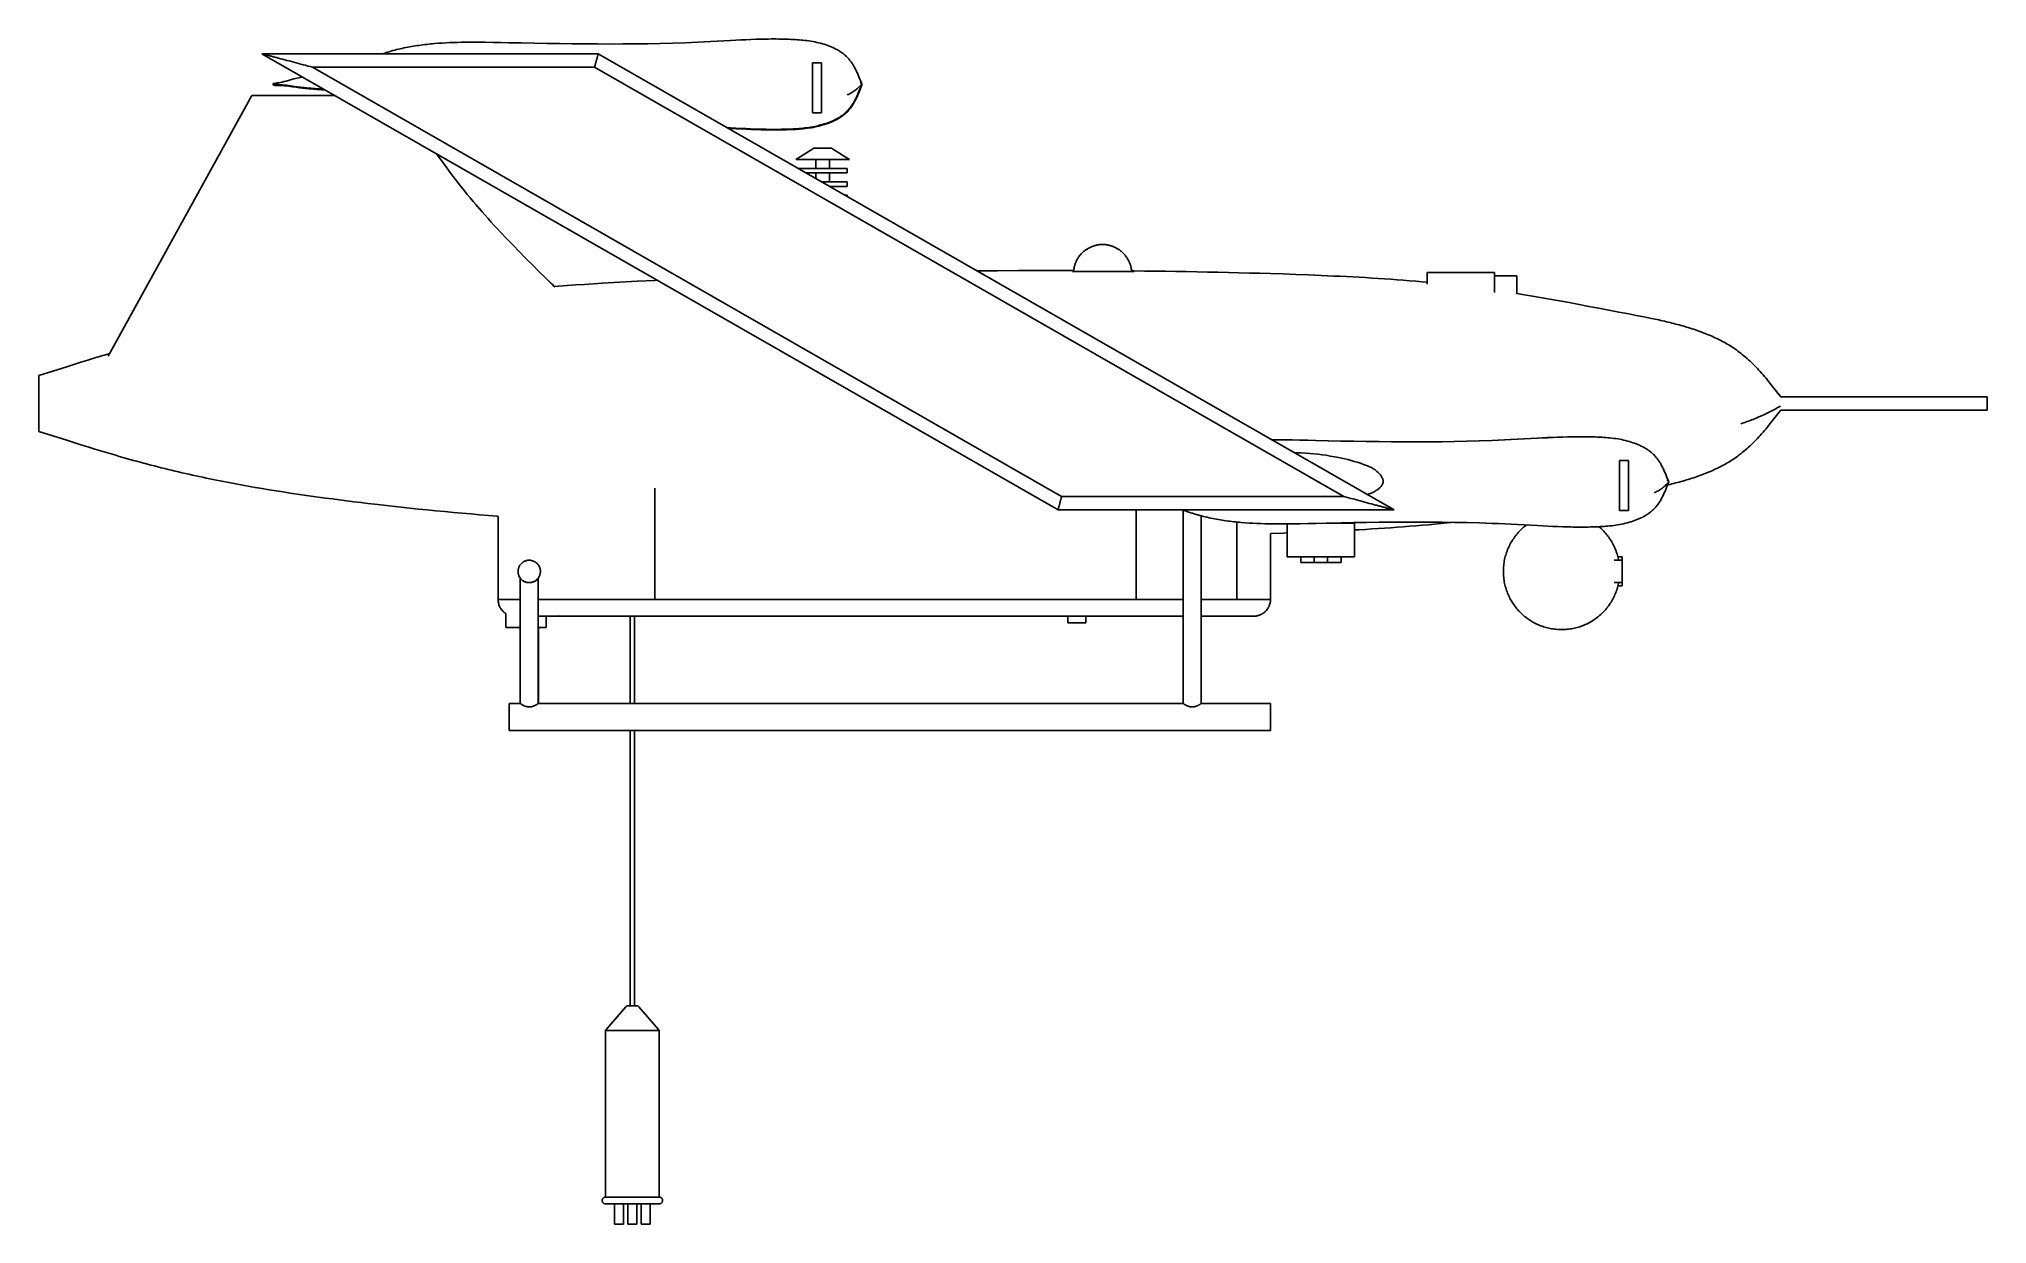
# Model space of a CAD drawing. Header units: millimetres. Extents: x -800 to 940, y -733 to 326.
import ezdxf

# ---------------------------------------------------------------- set-up
doc = ezdxf.new("R2010")
doc.units = ezdxf.units.MM
doc.layers.add('VISIBLE', color=7, linetype='Continuous')

msp = doc.modelspace()

# ---------------------------------------------------------------- linework, layer by layer
at = {"layer": 'VISIBLE'}
for p, q in [((-492.1, 312.8), (-490.5, 313.3)), ((-490.5, 313.3), (-488.9, 313.8)), ((-488.9, 313.8), (-487.2, 314.3)), ((-487.2, 314.3), (-485.6, 314.8)), ((-485.6, 314.8), (-483.9, 315.2)), ((-483.9, 315.2), (-482.3, 315.7)), ((-482.3, 315.7), (-480.6, 316.1)), ((-480.6, 316.1), (-479, 316.5)), ((-479, 316.5), (-477.3, 316.9)), ((-477.3, 316.9), (-475.6, 317.2)), ((-475.6, 317.2), (-474, 317.6)), ((-474, 317.6), (-472.3, 317.9)), ((-472.3, 317.9), (-470.6, 318.3)), ((-470.6, 318.3), (-468.9, 318.6)), ((-468.9, 318.6), (-467.3, 318.9)), ((-467.3, 318.9), (-465.6, 319.2)), ((-465.6, 319.2), (-463.9, 319.4)), ((-463.9, 319.4), (-462.2, 319.7)), ((-462.2, 319.7), (-460.5, 319.9)), ((-460.5, 319.9), (-458.8, 320.2)), ((-458.8, 320.2), (-457.1, 320.4)), ((-457.1, 320.4), (-455.4, 320.6)), ((-455.4, 320.6), (-453.7, 320.8)), ((-453.7, 320.8), (-451.9, 321)), ((-451.9, 321), (-450.2, 321.2)), ((-450.2, 321.2), (-448.5, 321.3)), ((-448.5, 321.3), (-446.8, 321.5)), ((-446.8, 321.5), (-443.3, 321.8)), ((-443.3, 321.8), (-439.9, 322)), ((-439.9, 322), (-436.4, 322.2)), ((-436.4, 322.2), (-432.9, 322.4)), ((-432.9, 322.4), (-429.5, 322.5)), ((-429.5, 322.5), (-426, 322.6)), ((-426, 322.6), (-422.5, 322.7)), ((-422.5, 322.7), (-419, 322.8)), ((-419, 322.8), (-415.5, 322.8)), ((-415.5, 322.8), (-412, 322.8)), ((-412, 322.8), (-408.5, 322.8)), ((-408.5, 322.8), (-404.9, 322.8)), ((-404.9, 322.8), (-401.4, 322.7)), ((-401.4, 322.7), (-394.4, 322.6)), ((-394.4, 322.6), (-387.4, 322.5)), ((-387.4, 322.5), (-380.4, 322.3)), ((-380.4, 322.3), (-369, 322.1)), ((-369, 322.1), (-357.6, 321.8)), ((-357.6, 321.8), (-346.3, 321.6)), ((-346.3, 321.6), (-335, 321.5)), ((-335, 321.5), (-323.7, 321.3)), ((-323.7, 321.3), (-312.4, 321.2)), ((-312.4, 321.2), (-301.2, 321.2)), ((-301.2, 321.2), (-289.9, 321.1)), ((-289.9, 321.1), (-278.7, 321.2)), ((-278.7, 321.2), (-267.5, 321.3)), ((-267.5, 321.3), (-256.3, 321.4)), ((-256.3, 321.4), (-245.1, 321.7)), ((-245.1, 321.7), (-233.9, 322)), ((-233.9, 322), (-222.7, 322.3)), ((-222.7, 322.3), (-217.1, 322.5)), ((-217.1, 322.5), (-211.4, 322.8)), ((-211.4, 322.8), (-205.8, 323)), ((-205.8, 323), (-200.2, 323.3)), ((-200.2, 323.3), (-182.2, 324.3)), ((-182.2, 324.3), (-177.7, 324.6)), ((-177.7, 324.6), (-173.2, 324.8)), ((-173.2, 324.8), (-168.6, 325)), ((-168.6, 325), (-164.1, 325.2)), ((-164.1, 325.2), (-159.6, 325.4)), ((-159.6, 325.4), (-155.1, 325.5)), ((-155.1, 325.5), (-152.9, 325.6)), ((-152.9, 325.6), (-150.6, 325.6)), ((-150.6, 325.6), (-148.4, 325.6)), ((-148.4, 325.6), (-146.1, 325.7)), ((-146.1, 325.7), (-143.9, 325.7)), ((-143.9, 325.7), (-141.6, 325.7)), ((-141.6, 325.7), (-139.4, 325.6)), ((-139.4, 325.6), (-137.1, 325.6)), ((-137.1, 325.6), (-134.9, 325.6)), ((-134.9, 325.6), (-132.6, 325.5)), ((-132.6, 325.5), (-130.4, 325.4)), ((-130.4, 325.4), (-128.1, 325.3)), ((-128.1, 325.3), (-126.4, 325.2)), ((-126.4, 325.2), (-124.6, 325.1)), ((-124.6, 325.1), (-122.8, 325)), ((-122.8, 325), (-121.1, 324.9)), ((-121.1, 324.9), (-119.3, 324.7)), ((-119.3, 324.7), (-117.6, 324.6)), ((-117.6, 324.6), (-115.8, 324.4)), ((-115.8, 324.4), (-114.1, 324.2)), ((-114.1, 324.2), (-112.3, 323.9)), ((-112.3, 323.9), (-110.6, 323.7)), ((-110.6, 323.7), (-108.8, 323.4)), ((-108.8, 323.4), (-107.1, 323)), ((-107.1, 323), (-105.3, 322.6)), ((-105.3, 322.6), (-103.6, 322.2)), ((-103.6, 322.2), (-101.8, 321.8)), ((-101.8, 321.8), (-100.1, 321.3)), ((-100.1, 321.3), (-98.6, 320.9)), ((-98.6, 320.9), (-97, 320.4)), ((-97, 320.4), (-95.5, 319.8)), ((-95.5, 319.8), (-94, 319.3)), ((-94, 319.3), (-92.5, 318.7)), ((-92.5, 318.7), (-91, 318)), ((-91, 318), (-89.6, 317.3)), ((-89.6, 317.3), (-88.2, 316.6)), ((-88.2, 316.6), (-87.5, 316.2)), ((-87.5, 316.2), (-86.8, 315.9)), ((-86.8, 315.9), (-86.1, 315.5)), ((-86.1, 315.5), (-85.4, 315.1)), ((-85.4, 315.1), (-84.7, 314.6)), ((-84.7, 314.6), (-84.1, 314.2)), ((-84.1, 314.2), (-83.4, 313.8)), ((-83.4, 313.8), (-82.8, 313.3)), ((-82.8, 313.3), (-82.1, 312.9)), ((-600.9, 312.5), (110.2, -95.1)), ((-600.9, 312.5), (-598.9, 311.9)), ((-600.9, 312.5), (-599.2, 312)), ((-600.9, 312.5), (-599.5, 312.1)), ((-600.9, 312.5), (-599.7, 312.2)), ((-600.9, 312.5), (-600, 312.2)), ((-600.9, 312.5), (-600.2, 312.3)), ((-600.9, 312.5), (-600.3, 312.3)), ((-600.9, 312.5), (-600.5, 312.4)), ((-600.9, 312.5), (-600.6, 312.4)), ((-600.9, 312.5), (-600.8, 312.4)), ((-600.9, 312.5), (-600.8, 312.4)), ((-600.9, 312.5), (-600.7, 312.4)), ((-600.9, 312.5), (-600.8, 312.4)), ((-600.9, 312.5), (-600.9, 312.5)), ((-600.9, 312.5), (-600.9, 312.5)), ((-600.9, 312.5), (-600.9, 312.5)), ((-600.9, 312.5), (-600.9, 312.5)), ((-600.9, 312.5), (-300.5, 312.5)), ((-600.8, 312.4), (-600.7, 312.4)), ((-600.8, 312.4), (-600.7, 312.4)), ((-600.7, 312.4), (-600.6, 312.4)), ((-600.6, 312.4), (-600.5, 312.4)), ((-600.5, 312.4), (-600.3, 312.3)), ((-600.3, 312.3), (-600.2, 312.3)), ((-600.2, 312.3), (-600, 312.2)), ((-600, 312.2), (-599.7, 312.2)), ((-599.7, 312.2), (-599.5, 312.1)), ((-599.5, 312.1), (-599.2, 312)), ((-599.5, 312.1), (-599.2, 312)), ((-599.2, 312), (-598.9, 311.9)), ((-598.9, 311.9), (-598.5, 311.8)), ((-598.5, 311.8), (-598.1, 311.7)), ((-598.1, 311.7), (-597.7, 311.6)), ((-597.7, 311.6), (-597.3, 311.5)), ((-597.3, 311.5), (-596.9, 311.4)), ((-596.9, 311.4), (-596.4, 311.3)), ((-596.4, 311.3), (-595.9, 311.1)), ((-595.9, 311.1), (-595.3, 311)), ((-595.3, 311), (-594.8, 310.8)), ((-594.8, 310.8), (-594.2, 310.7)), ((-594.2, 310.7), (-593.6, 310.5)), ((-593.6, 310.5), (-592.9, 310.3)), ((-592.9, 310.3), (-592.2, 310.2)), ((-592.2, 310.2), (-591.5, 310)), ((-591.5, 310), (-590.8, 309.8)), ((-590.8, 309.8), (-590.1, 309.6)), ((-590.1, 309.6), (-589.3, 309.4)), ((-589.3, 309.4), (-588.5, 309.2)), ((-588.5, 309.2), (-587.7, 309)), ((-587.7, 309), (-586.9, 308.7)), ((-586.9, 308.7), (-586, 308.5)), ((-586, 308.5), (-585.1, 308.3)), ((-585.1, 308.3), (-584.2, 308)), ((-584.2, 308), (-582.4, 307.5)), ((-582.4, 307.5), (-580.5, 307)), ((-580.5, 307), (-578.5, 306.5)), ((-580.5, 307), (-578.5, 306.5)), ((-580.5, 307), (-578.5, 306.5)), ((-578.5, 306.5), (-576.5, 306)), ((-578.5, 306.5), (-576.5, 306)), ((-576.5, 306), (-574.5, 305.4)), ((-574.5, 305.4), (-572.4, 304.9)), ((-572.4, 304.9), (-570.3, 304.3)), ((-570.3, 304.3), (-568.2, 303.8)), ((-568.2, 303.8), (-566.1, 303.2)), ((-566.1, 303.2), (-564, 302.6)), ((-564, 302.6), (-561.9, 302.1)), ((-561.9, 302.1), (-559.8, 301.5)), ((-559.8, 301.5), (-557.8, 301)), ((-557.8, 301), (-555.8, 300.5)), ((-555.8, 300.5), (113.4, -83.1)), ((-555.8, 300.5), (-303.7, 300.5)), ((-493.1, 312.5), (-492.1, 312.8)), ((-303.7, 300.5), (-303.5, 301)), ((-303.7, 300.5), (365.5, -83.1)), ((-303.5, 301), (-303.4, 301.5)), ((-303.4, 301.5), (-303.2, 302.1)), ((-303.2, 302.1), (-303.1, 302.6)), ((-303.1, 302.6), (-302.9, 303.2)), ((-302.9, 303.2), (-302.8, 303.8)), ((-302.8, 303.8), (-302.6, 304.3)), ((-302.6, 304.3), (-302.5, 304.9)), ((-302.5, 304.9), (-302.3, 305.4)), ((-302.3, 305.4), (-302.2, 306)), ((-302.2, 306), (-302, 306.5)), ((-302.2, 306), (-302, 306.5)), ((-302, 306.5), (-301.9, 307)), ((-302, 306.5), (-301.9, 307)), ((-301.9, 307), (-301.8, 307.5)), ((-301.8, 307.5), (-301.6, 308)), ((-301.6, 308), (-301.5, 308.5)), ((-301.5, 308.5), (-301.4, 309)), ((-301.4, 309), (-301.3, 309.4)), ((-301.3, 309.4), (-301.2, 309.8)), ((-301.2, 309.8), (-301.1, 310.2)), ((-301.1, 310.2), (-301, 310.5)), ((-301, 310.5), (-300.9, 310.8)), ((-300.9, 310.8), (-300.8, 311.1)), ((-300.8, 311.1), (-300.7, 311.4)), ((-300.7, 311.6), (-300.6, 311.8)), ((-300.7, 311.4), (-300.7, 311.6)), ((-300.6, 312), (-300.5, 312.2)), ((-300.6, 311.8), (-300.6, 312)), ((-300.5, 312.4), (-300.5, 312.5)), ((-300.5, 312.5), (-300.5, 312.5)), ((-300.5, 312.5), (410.6, -95.1)), ((-300.5, 312.3), (-300.5, 312.4)), ((-300.5, 312.4), (-300.5, 312.4)), ((-300.5, 312.2), (-300.5, 312.3)), ((-109.1, 304.3), (-109.1, 304.4)), ((-109.1, 304.4), (-109.1, 304.4)), ((-109.1, 304.4), (-109.1, 304.4)), ((-109.1, 304.4), (-109.1, 304.4)), ((-109.1, 304.4), (-101.1, 304.4)), ((-109.1, 304.2), (-109.1, 304.3)), ((-109.1, 304.1), (-109.1, 304.2)), ((-109.1, 304), (-109.1, 304.1)), ((-109.1, 303.9), (-109.1, 304)), ((-109.1, 303.7), (-109.1, 303.9)), ((-109.1, 303.5), (-109.1, 303.7)), ((-109.1, 303.2), (-109.1, 303.5)), ((-109.1, 303), (-109.1, 303.2)), ((-109.1, 302.6), (-109.1, 303)), ((-109.1, 302.5), (-109.1, 302.6)), ((-109.1, 302.3), (-109.1, 302.5)), ((-109.1, 302.1), (-109.1, 302.3)), ((-109.1, 301.9), (-109.1, 302.1)), ((-109.1, 301.7), (-109.1, 301.9)), ((-109.1, 301.5), (-109.1, 301.7)), ((-109.1, 301.3), (-109.1, 301.5)), ((-109.1, 301), (-109.1, 301.3)), ((-109.1, 300.8), (-109.1, 301)), ((-109.1, 300.5), (-109.1, 300.8)), ((-109.1, 300.2), (-109.1, 300.5)), ((-109.1, 300), (-109.1, 300.2)), ((-109.1, 299.7), (-109.1, 300)), ((-109.1, 299.4), (-109.1, 299.7)), ((-109.1, 299.1), (-109.1, 299.4)), ((-109.1, 298.7), (-109.1, 299.1)), ((-109.1, 298.1), (-109.1, 298.7)), ((-109.1, 297.4), (-109.1, 298.1)), ((-109.1, 296.7), (-109.1, 297.4)), ((-109.1, 296.3), (-109.1, 296.7)), ((-109.1, 295.9), (-109.1, 296.3)), ((-109.1, 295.5), (-109.1, 295.9)), ((-101.1, 304.3), (-101.1, 304.4)), ((-101.1, 304.4), (-101.1, 304.3)), ((-101.1, 304.4), (-101.1, 304.4)), ((-101.1, 304.4), (-101.1, 304.4)), ((-101.1, 304.4), (-101.1, 304.4)), ((-101.1, 304.4), (-101.1, 304.4)), ((-101.1, 304.2), (-101.1, 304.3)), ((-101.1, 304.3), (-101.1, 304.2)), ((-101.1, 304.1), (-101.1, 304.2)), ((-101.1, 304.2), (-101.1, 304)), ((-101.1, 304), (-101.1, 304.1)), ((-101.1, 303.9), (-101.1, 304)), ((-101.1, 304), (-101.1, 303.8)), ((-101.1, 303.7), (-101.1, 303.9)), ((-101.1, 303.8), (-101.1, 303.6)), ((-101.1, 303.5), (-101.1, 303.7)), ((-101.1, 303.6), (-101.1, 303.4)), ((-101.1, 303.2), (-101.1, 303.5)), ((-101.1, 303.4), (-101.1, 303.3)), ((-101.1, 303.3), (-101.1, 303.2)), ((-101.1, 303), (-101.1, 303.2)), ((-101.1, 303.2), (-101.1, 303.1)), ((-101.1, 303.1), (-101.1, 303)), ((-101.1, 302.6), (-101.1, 303)), ((-101.1, 303), (-101.1, 302.9)), ((-101.1, 302.9), (-101.1, 302.7)), ((-101.1, 302.7), (-101.1, 302.6)), ((-101.1, 302.5), (-101.1, 302.6)), ((-101.1, 302.6), (-101.1, 302.4)), ((-101.1, 302.3), (-101.1, 302.5)), ((-101.1, 302.4), (-101.1, 302.2)), ((-101.1, 302.1), (-101.1, 302.3)), ((-101.1, 302.2), (-101.1, 302)), ((-101.1, 301.9), (-101.1, 302.1)), ((-101.1, 302), (-101.1, 301.9)), ((-101.1, 301.7), (-101.1, 301.9)), ((-101.1, 301.9), (-101.1, 301.7)), ((-101.1, 300.8), (-101.1, 301.7)), ((-101.1, 301.5), (-101.1, 301.7)), ((-101.1, 301.3), (-101.1, 301.5)), ((-101.1, 301), (-101.1, 301.3)), ((-101.1, 300.8), (-101.1, 301)), ((-101.1, 299.9), (-101.1, 300.8)), ((-101.1, 300.5), (-101.1, 300.8)), ((-101.1, 300.2), (-101.1, 300.5)), ((-101.1, 300), (-101.1, 300.2)), ((-101.1, 299.7), (-101.1, 300)), ((-101.1, 299), (-101.1, 299.9)), ((-101.1, 299.4), (-101.1, 299.7)), ((-101.1, 299.1), (-101.1, 299.4)), ((-101.1, 298.7), (-101.1, 299.1)), ((-101.1, 298.1), (-101.1, 299)), ((-101.1, 298.1), (-101.1, 298.7)), ((-101.1, 297.2), (-101.1, 298.1)), ((-101.1, 297.4), (-101.1, 298.1)), ((-101.1, 296.7), (-101.1, 297.4)), ((-101.1, 296.2), (-101.1, 297.2)), ((-101.1, 296.3), (-101.1, 296.7)), ((-101.1, 295.9), (-101.1, 296.3)), ((-101.1, 295.3), (-101.1, 296.2)), ((-101.1, 295.5), (-101.1, 295.9)), ((-82.1, 312.9), (-81.5, 312.4)), ((-81.5, 312.4), (-80.9, 311.9)), ((-80.9, 311.9), (-80.3, 311.4)), ((-80.3, 311.4), (-79.7, 310.9)), ((-79.7, 310.9), (-79.2, 310.4)), ((-79.2, 310.4), (-78.6, 309.9)), ((-78.6, 309.9), (-78.1, 309.3)), ((-78.1, 309.3), (-77.5, 308.7)), ((-77.5, 308.7), (-76.9, 308.1)), ((-76.9, 308.1), (-76.4, 307.5)), ((-76.4, 307.5), (-75.9, 306.8)), ((-75.9, 306.8), (-75.4, 306.2)), ((-75.4, 306.2), (-74.9, 305.5)), ((-74.9, 305.5), (-74.4, 304.8)), ((-74.4, 304.8), (-73.9, 304.1)), ((-73.9, 304.1), (-73.4, 303.4)), ((-73.4, 303.4), (-73, 302.7)), ((-73, 302.7), (-72.5, 302)), ((-72.5, 302), (-72.1, 301.2)), ((-72.1, 301.2), (-71.7, 300.5)), ((-71.7, 300.5), (-71.3, 299.7)), ((-71.3, 299.7), (-70.9, 299)), ((-70.9, 299), (-70.5, 298.2)), ((-70.5, 298.2), (-70.1, 297.4)), ((-70.1, 297.4), (-69.8, 296.7)), ((-69.8, 296.7), (-69, 295.1)), ((-590.9, 286), (-588.5, 286.3)), ((-590.9, 284.8), (-590.9, 286)), ((-590.9, 284.8), (-588.5, 284.9)), ((-590.9, 284.8), (-589.1, 284)), ((-589.1, 284), (-586.7, 284)), ((-588.5, 286.3), (-587.3, 286.4)), ((-588.5, 284.9), (-587.3, 284.9)), ((-587.3, 286.4), (-586.2, 286.6)), ((-587.3, 284.9), (-586, 284.9)), ((-586.7, 284), (-585.5, 284)), ((-586.2, 286.6), (-584.4, 286.9)), ((-586, 284.9), (-584.3, 284.8)), ((-585.5, 284), (-584.3, 284)), ((-584.4, 286.9), (-582.7, 287.2)), ((-584.3, 284.8), (-582.5, 284.7)), ((-584.3, 284), (-582.5, 284)), ((-582.7, 287.2), (-580.9, 287.6)), ((-582.5, 284.7), (-580.7, 284.5)), ((-582.5, 284), (-580.8, 283.8)), ((-580.9, 287.6), (-579.2, 288.1)), ((-580.8, 283.8), (-579, 283.7)), ((-580.7, 284.5), (-579, 284.3)), ((-579.2, 288.1), (-572.3, 289.9)), ((-579, 284.3), (-575.4, 283.8)), ((-579, 283.7), (-577.2, 283.5)), ((-577.2, 283.5), (-573.7, 283)), ((-575.4, 283.8), (-571.9, 283.3)), ((-573.7, 283), (-570.2, 282.5)), ((-572.3, 289.9), (-569.5, 290.6)), ((-571.9, 283.3), (-569.1, 283)), ((-570.2, 282.5), (-567.4, 282.1)), ((-569.5, 290.6), (-566.8, 291.2)), ((-569.1, 283), (-566.3, 282.7)), ((-567.4, 282.1), (-564.6, 281.8)), ((-566.8, 291.2), (-564.7, 291.7)), ((-566.3, 282.7), (-563.5, 282.3)), ((-564.6, 281.8), (-561.8, 281.5)), ((-563.5, 282.3), (-560.7, 282.1)), ((-561.8, 281.5), (-559, 281.2)), ((-560.7, 282.1), (-549.5, 281)), ((-559, 281.2), (-547.8, 280.2)), ((-549.5, 281), (-545.4, 280.6)), ((-547.8, 280.2), (-544, 279.8)), ((-109.1, 295.1), (-109.1, 295.5)), ((-109.1, 294.7), (-109.1, 295.1)), ((-109.1, 294.3), (-109.1, 294.7)), ((-109.1, 293.9), (-109.1, 294.3)), ((-109.1, 293.4), (-109.1, 293.9)), ((-109.1, 293), (-109.1, 293.4)), ((-109.1, 292.5), (-109.1, 293)), ((-109.1, 292), (-109.1, 292.5)), ((-109.1, 291.6), (-109.1, 292)), ((-109.1, 291.3), (-109.1, 291.6)), ((-109.1, 291.1), (-109.1, 291.3)), ((-109.1, 290.9), (-109.1, 291.1)), ((-109.1, 290.6), (-109.1, 290.9)), ((-109.1, 290.4), (-109.1, 290.6)), ((-109.1, 290.1), (-109.1, 290.4)), ((-109.1, 289.9), (-109.1, 290.1)), ((-109.1, 289.6), (-109.1, 289.9)), ((-109.1, 289.4), (-109.1, 289.6)), ((-109.1, 289.1), (-109.1, 289.4)), ((-109.1, 288.8), (-109.1, 289.1)), ((-109.1, 288.6), (-109.1, 288.8)), ((-109.1, 288.3), (-109.1, 288.6)), ((-109.1, 288.1), (-109.1, 288.3)), ((-109.1, 287.8), (-109.1, 288.1)), ((-109.1, 287.5), (-109.1, 287.8)), ((-109.1, 287.3), (-109.1, 287.5)), ((-109.1, 287), (-109.1, 287.3)), ((-109.1, 286.7), (-109.1, 287)), ((-109.1, 286.5), (-109.1, 286.7)), ((-109.1, 286.2), (-109.1, 286.5)), ((-109.1, 285.9), (-109.1, 286.2)), ((-109.1, 285.6), (-109.1, 285.9)), ((-109.1, 285.3), (-109.1, 285.6)), ((-109.1, 285.1), (-109.1, 285.3)), ((-109.1, 285.1), (-109.1, 284.8)), ((-109.1, 284.8), (-109.1, 284.5)), ((-109.1, 284.5), (-109.1, 284.2)), ((-109.1, 284.2), (-109.1, 283.9)), ((-109.1, 283.9), (-109.1, 283.6)), ((-109.1, 283.6), (-109.1, 283.3)), ((-109.1, 283.3), (-109.1, 283)), ((-109.1, 283), (-109.1, 282.7)), ((-109.1, 282.7), (-109.1, 282.4)), ((-109.1, 282.4), (-109.1, 282.1)), ((-109.1, 282.1), (-109.1, 281.8)), ((-109.1, 281.8), (-109.1, 281.5)), ((-109.1, 281.5), (-109.1, 281.2)), ((-109.1, 281.2), (-109.1, 280.9)), ((-109.1, 280.9), (-109.1, 280.6)), ((-109.1, 280.6), (-109.1, 280.3)), ((-109.1, 280.3), (-109.1, 280)), ((-109.1, 280), (-109.1, 279.7)), ((-109.1, 279.7), (-109.1, 279.4)), ((-109.1, 279.4), (-109.1, 279.1)), ((-109.1, 279.1), (-109.1, 278.8)), ((-109.1, 278.8), (-109.1, 278.5)), ((-109.1, 278.5), (-109.1, 278.2)), ((-101.1, 295.1), (-101.1, 295.5)), ((-101.1, 294.3), (-101.1, 295.3)), ((-101.1, 294.7), (-101.1, 295.1)), ((-101.1, 294.3), (-101.1, 294.7)), ((-101.1, 293.3), (-101.1, 294.3)), ((-101.1, 293.9), (-101.1, 294.3)), ((-101.1, 293.4), (-101.1, 293.9)), ((-101.1, 293), (-101.1, 293.4)), ((-101.1, 292.3), (-101.1, 293.3)), ((-101.1, 292.5), (-101.1, 293)), ((-101.1, 292), (-101.1, 292.5)), ((-101.1, 291.3), (-101.1, 292.3)), ((-101.1, 291.6), (-101.1, 292)), ((-101.1, 291.3), (-101.1, 291.6)), ((-101.1, 290.3), (-101.1, 291.3)), ((-101.1, 291.1), (-101.1, 291.3)), ((-101.1, 290.9), (-101.1, 291.1)), ((-101.1, 290.6), (-101.1, 290.9)), ((-101.1, 290.4), (-101.1, 290.6)), ((-101.1, 290.1), (-101.1, 290.4)), ((-101.1, 289.3), (-101.1, 290.3)), ((-101.1, 289.9), (-101.1, 290.1)), ((-101.1, 289.6), (-101.1, 289.9)), ((-101.1, 289.4), (-101.1, 289.6)), ((-101.1, 289.1), (-101.1, 289.4)), ((-101.1, 288.3), (-101.1, 289.3)), ((-101.1, 288.8), (-101.1, 289.1)), ((-101.1, 288.6), (-101.1, 288.8)), ((-101.1, 288.3), (-101.1, 288.6)), ((-101.1, 287.3), (-101.1, 288.3)), ((-101.1, 288.1), (-101.1, 288.3)), ((-101.1, 287.8), (-101.1, 288.1)), ((-101.1, 287.5), (-101.1, 287.8)), ((-101.1, 287.3), (-101.1, 287.5)), ((-101.1, 286.3), (-101.1, 287.3)), ((-101.1, 287), (-101.1, 287.3)), ((-101.1, 286.7), (-101.1, 287)), ((-101.1, 286.5), (-101.1, 286.7)), ((-101.1, 286.2), (-101.1, 286.5)), ((-101.1, 285.3), (-101.1, 286.3)), ((-101.1, 285.9), (-101.1, 286.2)), ((-101.1, 285.6), (-101.1, 285.9)), ((-101.1, 285.3), (-101.1, 285.6)), ((-101.1, 285.1), (-101.1, 285.3)), ((-101.1, 285.3), (-101.1, 284.3)), ((-101.1, 285.1), (-101.1, 284.8)), ((-101.1, 284.8), (-101.1, 284.5)), ((-101.1, 284.5), (-101.1, 284.2)), ((-101.1, 284.3), (-101.1, 283.2)), ((-101.1, 284.2), (-101.1, 283.9)), ((-101.1, 283.9), (-101.1, 283.6)), ((-101.1, 283.6), (-101.1, 283.3)), ((-101.1, 283.3), (-101.1, 283)), ((-101.1, 283.2), (-101.1, 282.2)), ((-101.1, 283), (-101.1, 282.7)), ((-101.1, 282.7), (-101.1, 282.4)), ((-101.1, 282.4), (-101.1, 282.1)), ((-101.1, 282.2), (-101.1, 281.2)), ((-101.1, 282.1), (-101.1, 281.8)), ((-101.1, 281.8), (-101.1, 281.5)), ((-101.1, 281.5), (-101.1, 281.2)), ((-101.1, 281.2), (-101.1, 280.2)), ((-101.1, 281.2), (-101.1, 280.9)), ((-101.1, 280.9), (-101.1, 280.6)), ((-101.1, 280.6), (-101.1, 280.3)), ((-101.1, 280.3), (-101.1, 280)), ((-101.1, 280.2), (-101.1, 279.2)), ((-101.1, 280), (-101.1, 279.7)), ((-101.1, 279.7), (-101.1, 279.4)), ((-101.1, 279.4), (-101.1, 279.1)), ((-101.1, 279.2), (-101.1, 278.2)), ((-101.1, 279.1), (-101.1, 278.8)), ((-101.1, 278.8), (-101.1, 278.5)), ((-101.1, 278.5), (-101.1, 278.2)), ((-73, 278.3), (-72.1, 278.9)), ((-72.1, 278.9), (-71.3, 279.5)), ((-71.3, 279.5), (-70.5, 280.1)), ((-70.5, 280.1), (-69.8, 280.7)), ((-69.8, 280.7), (-69, 281.3)), ((-69, 295.1), (-68.3, 293.5)), ((-69, 281.3), (-68.3, 282)), ((-68.3, 293.5), (-67.7, 291.9)), ((-68.3, 282), (-67.7, 282.6)), ((-68.3, 277.1), (-67.7, 278.7)), ((-68.3, 276.9), (-67.6, 278.5)), ((-67.7, 291.9), (-67, 290.2)), ((-67.7, 282.6), (-66.3, 284)), ((-67.7, 278.7), (-67, 280.3)), ((-67.6, 278.5), (-67, 280.2)), ((-67.6, 278.3), (-66.9, 279.9)), ((-67.5, 278.1), (-66.9, 279.8)), ((-67, 290.2), (-66.3, 288.6)), ((-67, 280.3), (-66.3, 282)), ((-67, 280.2), (-66.3, 281.8)), ((-66.9, 279.9), (-66.3, 281.6)), ((-66.9, 279.8), (-66.2, 281.4)), ((-66.3, 288.6), (-65.1, 285.3)), ((-66.3, 287.2), (-65.1, 285.3)), ((-66.3, 282), (-65.1, 285.3)), ((-66.3, 282), (-65.1, 285.3)), ((-66.3, 284), (-65.1, 285.3)), ((-66.3, 281.8), (-65, 285.1)), ((-66.3, 281.8), (-65, 285.1)), ((-66.3, 281.6), (-65, 284.9)), ((-66.3, 281.6), (-65, 284.9)), ((-66.2, 281.4), (-64.9, 284.7)), ((-66.2, 281.4), (-64.9, 284.7)), ((-65.2, 284.9), (-65, 285.1)), ((-65.2, 284.6), (-65, 284.9)), ((-65.1, 285.3), (-65, 285.1)), ((-65.1, 285.3), (-65.1, 285.3)), ((-65.1, 285.3), (-65.1, 285.3)), ((-65.1, 285.2), (-65, 285.1)), ((-65.1, 285), (-65, 284.9)), ((-65.1, 284.5), (-64.9, 284.7)), ((-65, 285.2), (-65, 285.1)), ((-65, 285.1), (-65, 284.9)), ((-65, 285.1), (-65, 285.1)), ((-65, 284.9), (-64.9, 284.7)), ((-65, 284.9), (-65, 284.9)), ((-65, 284.9), (-65, 284.9)), ((-65, 284.8), (-64.9, 284.7)), ((-65, 284.8), (-64.9, 284.7)), ((-64.9, 284.7), (-64.9, 284.7)), ((-738.2, 42.3), (-610, 275)), ((-610, 275), (-535.5, 275)), ((-109.1, 278.2), (-109.1, 277.9)), ((-109.1, 277.9), (-109.1, 277.6)), ((-109.1, 277.6), (-109.1, 277)), ((-109.1, 277), (-109.1, 276.4)), ((-109.1, 276.4), (-109.1, 275.8)), ((-109.1, 275.8), (-109.1, 275.2)), ((-109.1, 275.2), (-109.1, 274.6)), ((-109.1, 274.6), (-109.1, 274)), ((-109.1, 274), (-109.1, 273.5)), ((-109.1, 273.5), (-109.1, 272.9)), ((-109.1, 272.9), (-109.1, 272.3)), ((-109.1, 272.3), (-109.1, 271.8)), ((-109.1, 271.8), (-109.1, 271.2)), ((-109.1, 271.2), (-109.1, 270.2)), ((-109.1, 270.2), (-109.1, 269.2)), ((-109.1, 269.2), (-109.1, 268.2)), ((-109.1, 268.2), (-109.1, 267.8)), ((-109.1, 267.8), (-109.1, 267.3)), ((-109.1, 267.3), (-109.1, 266.9)), ((-109.1, 266.9), (-109.1, 266.4)), ((-109.1, 266.4), (-109.1, 266)), ((-109.1, 266), (-109.1, 265.6)), ((-109.1, 265.6), (-109.1, 265.3)), ((-109.1, 265.3), (-109.1, 264.9)), ((-109.1, 264.9), (-109.1, 264.5)), ((-109.1, 264.5), (-109.1, 264.2)), ((-109.1, 264.2), (-109.1, 263.9)), ((-109.1, 263.9), (-109.1, 263.6)), ((-109.1, 263.6), (-109.1, 263.3)), ((-109.1, 263.3), (-109.1, 263)), ((-109.1, 263), (-109.1, 262.7)), ((-109.1, 262.7), (-109.1, 262.5)), ((-109.1, 262.5), (-109.1, 262.2)), ((-109.1, 262.2), (-109.1, 262)), ((-109.1, 262), (-109.1, 261.8)), ((-109.1, 261.8), (-109.1, 261.6)), ((-109.1, 261.6), (-109.1, 261.2)), ((-109.1, 261.2), (-109.1, 260.9)), ((-101.1, 278.2), (-101.1, 277.2)), ((-101.1, 278.2), (-101.1, 277.9)), ((-101.1, 277.9), (-101.1, 277.6)), ((-101.1, 277.6), (-101.1, 277)), ((-101.1, 277.2), (-101.1, 276.3)), ((-101.1, 277), (-101.1, 276.4)), ((-101.1, 276.4), (-101.1, 275.8)), ((-101.1, 276.3), (-101.1, 275.3)), ((-101.1, 275.8), (-101.1, 275.2)), ((-101.1, 275.3), (-101.1, 274.3)), ((-101.1, 275.2), (-101.1, 274.6)), ((-101.1, 274.6), (-101.1, 274)), ((-101.1, 274.3), (-101.1, 273.4)), ((-101.1, 274), (-101.1, 273.5)), ((-101.1, 273.5), (-101.1, 272.9)), ((-101.1, 273.4), (-101.1, 272.5)), ((-101.1, 272.9), (-101.1, 272.3)), ((-101.1, 272.5), (-101.1, 271.6)), ((-101.1, 272.3), (-101.1, 271.8)), ((-101.1, 271.8), (-101.1, 271.2)), ((-101.1, 271.6), (-101.1, 270.7)), ((-101.1, 271.2), (-101.1, 270.2)), ((-101.1, 270.7), (-101.1, 269.9)), ((-101.1, 270.2), (-101.1, 269.2)), ((-101.1, 269.9), (-101.1, 269.1)), ((-101.1, 269.2), (-101.1, 268.2)), ((-101.1, 269.1), (-101.1, 268.3)), ((-101.1, 268.3), (-101.1, 267.5)), ((-101.1, 268.2), (-101.1, 267.8)), ((-101.1, 267.8), (-101.1, 267.3)), ((-101.1, 267.5), (-101.1, 266.8)), ((-101.1, 267.3), (-101.1, 266.9)), ((-101.1, 266.9), (-101.1, 266.4)), ((-101.1, 266.8), (-101.1, 266)), ((-101.1, 266.4), (-101.1, 266)), ((-101.1, 266), (-101.1, 265.3)), ((-101.1, 266), (-101.1, 265.6)), ((-101.1, 265.6), (-101.1, 265.3)), ((-101.1, 265.3), (-101.1, 264.5)), ((-101.1, 265.3), (-101.1, 264.9)), ((-101.1, 264.9), (-101.1, 264.5)), ((-101.1, 264.5), (-101.1, 264.2)), ((-101.1, 264.2), (-101.1, 264.5)), ((-101.1, 264.2), (-101.1, 263.9)), ((-101.1, 263.8), (-101.1, 264.2)), ((-101.1, 263.9), (-101.1, 263.6)), ((-101.1, 263.4), (-101.1, 263.8)), ((-101.1, 263.6), (-101.1, 263.3)), ((-101.1, 263), (-101.1, 263.4)), ((-101.1, 263.3), (-101.1, 263)), ((-101.1, 263), (-101.1, 262.7)), ((-101.1, 262.8), (-101.1, 263)), ((-101.1, 262.6), (-101.1, 262.8)), ((-101.1, 262.7), (-101.1, 262.5)), ((-101.1, 262.4), (-101.1, 262.6)), ((-101.1, 262.5), (-101.1, 262.2)), ((-101.1, 262.1), (-101.1, 262.4)), ((-101.1, 262.2), (-101.1, 262)), ((-101.1, 261.9), (-101.1, 262.1)), ((-101.1, 262), (-101.1, 261.8)), ((-101.1, 261.7), (-101.1, 261.9)), ((-101.1, 261.8), (-101.1, 261.6)), ((-101.1, 261.5), (-101.1, 261.7)), ((-101.1, 261.6), (-101.1, 261.2)), ((-101.1, 261.3), (-101.1, 261.5)), ((-101.1, 261.1), (-101.1, 261.3)), ((-101.1, 261.2), (-101.1, 260.9)), ((-101.1, 260.9), (-101.1, 261.1)), ((-78.6, 260.7), (-78.1, 261.3)), ((-78.6, 260.6), (-78, 261.1)), ((-78.1, 275.6), (-77.5, 275.9)), ((-78.1, 261.3), (-77.5, 261.9)), ((-78, 261.1), (-77.5, 261.7)), ((-78, 260.9), (-77.4, 261.5)), ((-77.9, 260.7), (-77.3, 261.3)), ((-77.5, 275.9), (-76.9, 276.1)), ((-77.5, 261.9), (-76.9, 262.5)), ((-77.5, 261.7), (-76.9, 262.3)), ((-77.4, 261.5), (-76.8, 262.1)), ((-77.3, 261.3), (-76.8, 262)), ((-76.9, 276.1), (-75.9, 276.6)), ((-76.9, 262.5), (-76.4, 263.1)), ((-76.9, 262.3), (-76.4, 263)), ((-76.8, 262.1), (-76.3, 262.7)), ((-76.8, 262), (-76.2, 262.6)), ((-76.4, 263.1), (-75.9, 263.8)), ((-76.4, 263), (-75.8, 263.6)), ((-76.3, 262.7), (-75.8, 263.4)), ((-76.2, 262.6), (-75.7, 263.2)), ((-75.9, 276.6), (-74.9, 277.2)), ((-75.9, 263.8), (-75.4, 264.4)), ((-75.8, 263.6), (-75.3, 264.3)), ((-75.8, 263.4), (-75.3, 264)), ((-75.7, 263.2), (-75.2, 263.9)), ((-75.4, 264.4), (-74.9, 265.1)), ((-75.3, 264.3), (-74.8, 264.9)), ((-75.3, 264), (-74.8, 264.7)), ((-75.2, 263.9), (-74.7, 264.6)), ((-74.9, 277.2), (-73.9, 277.7)), ((-74.9, 265.1), (-74.4, 265.8)), ((-74.8, 264.9), (-74.3, 265.6)), ((-74.8, 264.7), (-74.3, 265.4)), ((-74.7, 264.6), (-74.2, 265.2)), ((-74.4, 265.8), (-73.9, 266.5)), ((-74.3, 265.6), (-73.9, 266.3)), ((-74.3, 265.4), (-73.8, 266.1)), ((-74.2, 265.2), (-73.7, 265.9)), ((-73.9, 277.7), (-73, 278.3)), ((-73.9, 266.5), (-73.4, 267.2)), ((-73.9, 266.3), (-73.4, 267)), ((-73.8, 266.1), (-73.3, 266.8)), ((-73.7, 265.9), (-73.3, 266.6)), ((-73.4, 267.2), (-73, 267.9)), ((-73.4, 267), (-72.9, 267.7)), ((-73.3, 266.8), (-72.9, 267.5)), ((-73.3, 266.6), (-72.8, 267.3)), ((-73, 267.9), (-72.5, 268.6)), ((-72.9, 267.7), (-72.5, 268.4)), ((-72.9, 267.5), (-72.4, 268.2)), ((-72.8, 267.3), (-72.4, 268.1)), ((-72.5, 268.6), (-72.1, 269.3)), ((-72.5, 268.4), (-72.1, 269.2)), ((-72.4, 268.2), (-72, 269)), ((-72.4, 268.1), (-72, 268.8)), ((-72.1, 269.3), (-71.7, 270.1)), ((-72.1, 269.2), (-71.7, 269.9)), ((-72, 269), (-71.6, 269.7)), ((-72, 268.8), (-71.6, 269.5)), ((-71.7, 270.1), (-71.3, 270.8)), ((-71.7, 269.9), (-71.3, 270.7)), ((-71.6, 269.7), (-71.2, 270.4)), ((-71.6, 269.5), (-71.2, 270.3)), ((-71.3, 270.8), (-70.9, 271.6)), ((-71.3, 270.7), (-70.9, 271.4)), ((-71.2, 270.4), (-70.8, 271.2)), ((-71.2, 270.3), (-70.8, 271)), ((-70.9, 271.6), (-70.5, 272.4)), ((-70.9, 271.4), (-70.5, 272.2)), ((-70.8, 271.2), (-70.4, 272)), ((-70.8, 271), (-70.4, 271.8)), ((-70.5, 272.4), (-70.1, 273.1)), ((-70.5, 272.2), (-70.1, 273)), ((-70.4, 272), (-70, 272.7)), ((-70.4, 271.8), (-70, 272.6)), ((-70.1, 273.1), (-69.8, 273.9)), ((-70.1, 273), (-69.7, 273.7)), ((-70, 272.7), (-69.7, 273.5)), ((-70, 272.6), (-69.6, 273.4)), ((-69.8, 273.9), (-69, 275.5)), ((-69.7, 273.7), (-69, 275.3)), ((-69.7, 273.5), (-68.9, 275.1)), ((-69.6, 273.4), (-68.9, 274.9)), ((-69, 275.5), (-68.3, 277.1)), ((-69, 275.3), (-68.3, 276.9)), ((-68.9, 275.1), (-68.2, 276.7)), ((-68.9, 274.9), (-68.2, 276.5)), ((-68.2, 276.7), (-67.6, 278.3)), ((-68.2, 276.5), (-67.5, 278.1)), ((-185.2, 246.4), (-182.2, 246.3)), ((-185, 246.3), (-182.1, 246.1)), ((-184.6, 246.1), (-181.9, 245.9)), ((-184.3, 245.9), (-181.8, 245.8)), ((-182.2, 246.3), (-177.7, 246)), ((-182.1, 246.1), (-177.6, 245.9)), ((-181.9, 245.9), (-177.4, 245.7)), ((-181.8, 245.8), (-177.3, 245.5)), ((-177.7, 246), (-173.2, 245.8)), ((-177.6, 245.9), (-173.1, 245.6)), ((-177.4, 245.7), (-172.9, 245.4)), ((-177.3, 245.5), (-172.8, 245.3)), ((-173.2, 245.8), (-168.6, 245.6)), ((-173.1, 245.6), (-168.5, 245.4)), ((-172.9, 245.4), (-168.4, 245.2)), ((-172.8, 245.3), (-168.3, 245.1)), ((-168.6, 245.6), (-164.1, 245.4)), ((-168.5, 245.4), (-164, 245.2)), ((-168.4, 245.2), (-163.9, 245)), ((-168.3, 245.1), (-163.8, 244.9)), ((-164.1, 245.4), (-159.6, 245.2)), ((-164, 245.2), (-159.5, 245.1)), ((-163.9, 245), (-159.4, 244.9)), ((-163.8, 244.9), (-159.3, 244.7)), ((-159.6, 245.2), (-155.1, 245.1)), ((-159.5, 245.1), (-155, 244.9)), ((-159.4, 244.9), (-154.9, 244.7)), ((-159.3, 244.7), (-154.8, 244.6)), ((-155.1, 245.1), (-152.9, 245)), ((-155, 244.9), (-152.8, 244.9)), ((-154.9, 244.7), (-152.7, 244.7)), ((-154.8, 244.6), (-152.6, 244.5)), ((-152.9, 245), (-150.6, 245)), ((-152.8, 244.9), (-150.5, 244.8)), ((-152.7, 244.7), (-150.4, 244.6)), ((-152.6, 244.5), (-150.3, 244.5)), ((-150.6, 245), (-148.4, 244.9)), ((-150.5, 244.8), (-148.3, 244.8)), ((-150.4, 244.6), (-148.2, 244.6)), ((-150.3, 244.5), (-148.1, 244.5)), ((-148.4, 244.9), (-146.1, 244.9)), ((-148.3, 244.8), (-146, 244.8)), ((-148.2, 244.6), (-145.9, 244.6)), ((-148.1, 244.5), (-145.8, 244.4)), ((-146.1, 244.9), (-143.9, 244.9)), ((-146, 244.8), (-143.8, 244.8)), ((-145.9, 244.6), (-143.7, 244.6)), ((-145.8, 244.4), (-143.6, 244.4)), ((-143.9, 244.9), (-141.6, 244.9)), ((-143.8, 244.8), (-141.5, 244.8)), ((-143.7, 244.6), (-141.4, 244.6)), ((-143.6, 244.4), (-141.3, 244.4)), ((-141.6, 244.9), (-139.4, 244.9)), ((-141.5, 244.8), (-139.3, 244.8)), ((-141.4, 244.6), (-139.2, 244.6)), ((-141.3, 244.4), (-139.1, 244.4)), ((-139.4, 244.9), (-137.1, 245)), ((-139.3, 244.8), (-137, 244.8)), ((-139.2, 244.6), (-136.9, 244.6)), ((-139.1, 244.4), (-136.8, 244.5)), ((-137.1, 245), (-134.9, 245)), ((-137, 244.8), (-134.8, 244.9)), ((-136.9, 244.6), (-134.7, 244.7)), ((-136.8, 244.5), (-134.6, 244.5)), ((-134.9, 245), (-132.6, 245.1)), ((-134.8, 244.9), (-132.5, 244.9)), ((-134.7, 244.7), (-132.4, 244.7)), ((-134.6, 244.5), (-132.4, 244.6)), ((-132.6, 245.1), (-130.4, 245.2)), ((-132.5, 244.9), (-130.3, 245)), ((-132.4, 244.7), (-130.2, 244.8)), ((-132.4, 244.6), (-130.1, 244.7)), ((-130.4, 245.2), (-128.1, 245.2)), ((-130.3, 245), (-128.1, 245.1)), ((-130.2, 244.8), (-127.9, 244.9)), ((-130.1, 244.7), (-127.9, 244.8)), ((-128.1, 245.2), (-126.4, 245.3)), ((-128.1, 245.1), (-126.3, 245.2)), ((-127.9, 244.9), (-126.2, 245)), ((-127.9, 244.8), (-126.1, 244.8)), ((-126.4, 245.3), (-124.6, 245.4)), ((-126.3, 245.2), (-124.5, 245.3)), ((-126.2, 245), (-124.4, 245.1)), ((-126.1, 244.8), (-124.4, 244.9)), ((-124.6, 245.4), (-122.8, 245.5)), ((-124.5, 245.3), (-122.8, 245.4)), ((-124.4, 245.1), (-122.7, 245.2)), ((-124.4, 244.9), (-122.6, 245.1)), ((-122.8, 245.5), (-121.1, 245.7)), ((-122.8, 245.4), (-121, 245.5)), ((-122.7, 245.2), (-120.9, 245.3)), ((-122.6, 245.1), (-120.8, 245.2)), ((-121.1, 245.7), (-119.3, 245.8)), ((-121, 245.5), (-119.3, 245.7)), ((-120.9, 245.3), (-119.2, 245.5)), ((-120.8, 245.2), (-119.1, 245.3)), ((-119.3, 245.8), (-117.6, 246)), ((-119.3, 245.7), (-117.5, 245.8)), ((-119.2, 245.5), (-117.4, 245.7)), ((-119.1, 245.3), (-117.3, 245.5)), ((-117.6, 246), (-115.8, 246.2)), ((-117.5, 245.8), (-115.7, 246)), ((-117.4, 245.7), (-115.7, 245.8)), ((-117.3, 245.5), (-115.6, 245.7)), ((-115.8, 246.2), (-114.1, 246.4)), ((-115.7, 246), (-114, 246.3)), ((-115.7, 245.8), (-113.9, 246.1)), ((-115.6, 245.7), (-113.8, 245.9)), ((-114.1, 246.4), (-112.3, 246.6)), ((-114, 246.3), (-112.2, 246.5)), ((-113.9, 246.1), (-112.1, 246.3)), ((-113.8, 245.9), (-112.1, 246.2)), ((-112.3, 246.6), (-110.6, 246.9)), ((-112.2, 246.5), (-110.5, 246.8)), ((-112.1, 246.3), (-110.4, 246.6)), ((-112.1, 246.2), (-110.3, 246.4)), ((-110.6, 246.9), (-108.8, 247.2)), ((-110.5, 246.8), (-108.7, 247.1)), ((-110.4, 246.6), (-108.7, 246.9)), ((-110.3, 246.4), (-108.6, 246.7)), ((-109.1, 260.9), (-109.1, 260.6)), ((-109.1, 260.6), (-109.1, 260.4)), ((-109.1, 260.4), (-109.1, 260.2)), ((-109.1, 260.2), (-109.1, 260)), ((-109.1, 260), (-109.1, 259.9)), ((-109.1, 259.9), (-109.1, 259.8)), ((-109.1, 259.8), (-109.1, 259.7)), ((-109.1, 259.7), (-109.1, 259.7)), ((-109.1, 259.7), (-101.1, 259.7)), ((-108.8, 247.2), (-107.1, 247.6)), ((-108.7, 247.1), (-107, 247.4)), ((-108.7, 246.9), (-106.9, 247.2)), ((-108.6, 246.7), (-106.8, 247.1)), ((-107.1, 247.6), (-105.3, 247.9)), ((-107, 247.4), (-105.3, 247.8)), ((-106.9, 247.2), (-105.2, 247.6)), ((-106.8, 247.1), (-105.1, 247.4)), ((-105.3, 247.9), (-103.6, 248.3)), ((-105.3, 247.8), (-103.5, 248.2)), ((-105.2, 247.6), (-103.4, 248)), ((-105.1, 247.4), (-103.4, 247.8)), ((-103.6, 248.3), (-101.8, 248.8)), ((-103.5, 248.2), (-101.8, 248.6)), ((-103.4, 248), (-101.7, 248.4)), ((-103.4, 247.8), (-101.6, 248.3)), ((-101.8, 248.8), (-100.1, 249.2)), ((-101.8, 248.6), (-100, 249.1)), ((-101.7, 248.4), (-100, 248.9)), ((-101.6, 248.3), (-99.9, 248.8)), ((-101.1, 260.9), (-101.1, 260.6)), ((-101.1, 260.5), (-101.1, 260.9)), ((-101.1, 260.6), (-101.1, 260.4)), ((-101.1, 260.2), (-101.1, 260.5)), ((-101.1, 260.4), (-101.1, 260.2)), ((-101.1, 260.2), (-101.1, 260)), ((-101.1, 259.9), (-101.1, 260.2)), ((-101.1, 260), (-101.1, 259.9)), ((-101.1, 259.9), (-101.1, 259.9)), ((-101.1, 259.9), (-101.1, 259.8)), ((-101.1, 259.8), (-101.1, 259.9)), ((-101.1, 259.8), (-101.1, 259.7)), ((-101.1, 259.7), (-101.1, 259.8)), ((-101.1, 259.7), (-101.1, 259.7)), ((-101.1, 259.7), (-101.1, 259.7)), ((-101.1, 259.7), (-101.1, 259.7)), ((-100.1, 249.2), (-98.6, 249.7)), ((-100, 249.1), (-98.5, 249.6)), ((-100, 248.9), (-98.4, 249.4)), ((-99.9, 248.8), (-98.4, 249.2)), ((-98.6, 249.7), (-97, 250.2)), ((-98.5, 249.6), (-97, 250.1)), ((-98.4, 249.4), (-96.9, 249.9)), ((-98.4, 249.2), (-96.8, 249.7)), ((-97, 250.2), (-95.5, 250.7)), ((-97, 250.1), (-95.5, 250.6)), ((-96.9, 249.9), (-95.4, 250.4)), ((-96.8, 249.7), (-95.3, 250.2)), ((-95.5, 250.7), (-94, 251.3)), ((-95.5, 250.6), (-93.9, 251.2)), ((-95.4, 250.4), (-93.9, 251)), ((-95.3, 250.2), (-93.8, 250.8)), ((-94, 251.3), (-92.5, 251.9)), ((-93.9, 251.2), (-92.5, 251.8)), ((-93.9, 251), (-92.4, 251.6)), ((-93.8, 250.8), (-92.3, 251.4)), ((-92.5, 251.9), (-91, 252.6)), ((-92.5, 251.8), (-91, 252.4)), ((-92.4, 251.6), (-90.9, 252.2)), ((-92.3, 251.4), (-90.9, 252)), ((-91, 252.6), (-89.6, 253.2)), ((-91, 252.4), (-89.5, 253.1)), ((-90.9, 252.2), (-89.5, 252.9)), ((-90.9, 252), (-89.4, 252.7)), ((-89.6, 253.2), (-88.2, 254)), ((-89.5, 253.1), (-88.1, 253.8)), ((-89.5, 252.9), (-88, 253.6)), ((-89.4, 252.7), (-88, 253.4)), ((-88.2, 254), (-87.5, 254.3)), ((-88.1, 253.8), (-87.4, 254.2)), ((-88, 253.6), (-87.3, 254)), ((-88, 253.4), (-87.3, 253.8)), ((-87.5, 254.3), (-86.8, 254.7)), ((-87.4, 254.2), (-86.7, 254.6)), ((-87.3, 254), (-86.6, 254.4)), ((-87.3, 253.8), (-86.6, 254.2)), ((-86.8, 254.7), (-86.1, 255.1)), ((-86.7, 254.6), (-86, 255)), ((-86.6, 254.4), (-86, 254.8)), ((-86.6, 254.2), (-85.9, 254.6)), ((-86.1, 255.1), (-85.4, 255.5)), ((-86, 255), (-85.3, 255.4)), ((-86, 254.8), (-85.3, 255.2)), ((-85.9, 254.6), (-85.2, 255)), ((-85.4, 255.5), (-84.7, 255.9)), ((-85.3, 255.4), (-84.7, 255.8)), ((-85.3, 255.2), (-84.6, 255.6)), ((-85.2, 255), (-84.6, 255.4)), ((-84.7, 255.9), (-84.1, 256.4)), ((-84.7, 255.8), (-84, 256.2)), ((-84.6, 255.6), (-83.9, 256)), ((-84.6, 255.4), (-83.9, 255.8)), ((-84.1, 256.4), (-83.4, 256.8)), ((-84, 256.2), (-83.4, 256.6)), ((-83.9, 256), (-83.3, 256.4)), ((-83.9, 255.8), (-83.3, 256.3)), ((-83.4, 256.8), (-82.8, 257.3)), ((-83.4, 256.6), (-82.7, 257.1)), ((-83.3, 256.4), (-82.7, 256.9)), ((-83.3, 256.3), (-82.6, 256.7)), ((-82.8, 257.3), (-82.1, 257.7)), ((-82.7, 257.1), (-82.1, 257.6)), ((-82.7, 256.9), (-82, 257.4)), ((-82.6, 256.7), (-82, 257.2)), ((-82.1, 257.7), (-81.5, 258.2)), ((-82.1, 257.6), (-81.5, 258)), ((-82, 257.4), (-81.4, 257.8)), ((-82, 257.2), (-81.4, 257.7)), ((-81.5, 258.2), (-80.9, 258.7)), ((-81.5, 258), (-80.9, 258.5)), ((-81.4, 257.8), (-80.8, 258.3)), ((-81.4, 257.7), (-80.8, 258.2)), ((-80.9, 258.7), (-80.3, 259.2)), ((-80.9, 258.5), (-80.3, 259)), ((-80.8, 258.3), (-80.2, 258.8)), ((-80.8, 258.2), (-80.2, 258.6)), ((-80.3, 259.2), (-79.7, 259.7)), ((-80.3, 259), (-79.7, 259.5)), ((-80.2, 258.8), (-79.6, 259.3)), ((-80.2, 258.6), (-79.6, 259.2)), ((-79.7, 259.7), (-79.2, 260.2)), ((-79.7, 259.5), (-79.1, 260)), ((-79.6, 259.3), (-79.1, 259.8)), ((-79.6, 259.2), (-79, 259.7)), ((-79.2, 260.2), (-78.6, 260.7)), ((-79.1, 260), (-78.6, 260.6)), ((-79.1, 259.8), (-78.5, 260.4)), ((-79, 259.7), (-78.5, 260.2)), ((-78.5, 260.4), (-78, 260.9)), ((-78.5, 260.2), (-77.9, 260.7)), ((-122.4, 219), (-109.6, 227)), ((-109.6, 227), (-108, 228)), ((-108, 228), (-108, 228)), ((-108, 228), (-108, 228)), ((-108, 228), (-107.9, 228)), ((-107.9, 228), (-107.8, 228)), ((-107.8, 228), (-107.6, 228)), ((-107.6, 228), (-107.4, 228)), ((-107.4, 228), (-107.2, 228)), ((-107.2, 228), (-106.9, 228)), ((-106.9, 228), (-106.6, 228)), ((-106.6, 228), (-106.3, 228)), ((-106.3, 228), (-105.9, 228)), ((-105.9, 228), (-105.5, 228)), ((-105.5, 228), (-105.1, 228)), ((-105.1, 228), (-104.7, 228)), ((-104.7, 228), (-104.2, 228)), ((-104.2, 228), (-103.7, 228)), ((-103.7, 228), (-103.3, 228)), ((-103.3, 228), (-102.8, 228)), ((-102.8, 228), (-102.3, 228)), ((-102.3, 228), (-101.8, 228)), ((-101.8, 228), (-101.4, 228)), ((-101.4, 228), (-100.9, 228)), ((-100.9, 228), (-100.4, 228)), ((-100.4, 228), (-100, 228)), ((-100, 228), (-99.6, 228)), ((-99.6, 228), (-99.1, 228)), ((-99.1, 228), (-98.6, 228)), ((-98.6, 228), (-98.2, 228)), ((-98.2, 228), (-97.7, 228)), ((-97.7, 228), (-97.2, 228)), ((-97.2, 228), (-96.7, 228)), ((-96.7, 228), (-96.3, 228)), ((-96.3, 228), (-95.8, 228)), ((-95.8, 228), (-95.3, 228)), ((-95.3, 228), (-94.9, 228)), ((-94.9, 228), (-94.5, 228)), ((-94.5, 228), (-94.1, 228)), ((-94.1, 228), (-93.7, 228)), ((-93.7, 228), (-93.4, 228)), ((-93.4, 228), (-93.1, 228)), ((-93.1, 228), (-92.8, 228)), ((-92.8, 228), (-92.6, 228)), ((-92.6, 228), (-92.4, 228)), ((-92.4, 228), (-92.2, 228)), ((-92.2, 228), (-92.1, 228)), ((-92.1, 228), (-92, 228)), ((-92, 228), (-90.4, 227)), ((-92, 228), (-92, 228)), ((-92, 228), (-92, 228)), ((-90.4, 227), (-77.6, 219)), ((-444.9, 223), (-443.5, 221.1)), ((-444.8, 223), (-443.5, 221.1)), ((-443.5, 221.1), (-439.7, 215.8)), ((-443.5, 221.1), (-439.7, 215.8)), ((-439.7, 215.8), (-435.8, 210.6)), ((-439.7, 215.8), (-435.8, 210.6)), ((-435.8, 210.6), (-432, 205.4)), ((-435.8, 210.6), (-432, 205.4)), ((-124, 218), (-122.4, 219)), ((-124, 218), (-124, 218)), ((-124, 218), (-124, 218)), ((-124, 218), (-124, 218)), ((-124, 218), (-123.9, 218)), ((-124, 218), (-123.9, 218)), ((-123.9, 218), (-123.9, 218)), ((-123.9, 218), (-123.8, 218)), ((-123.9, 218), (-123.8, 218)), ((-123.8, 218), (-123.7, 218)), ((-123.8, 218), (-123.7, 218)), ((-123.7, 218), (-123.5, 218)), ((-123.7, 218), (-123.5, 218)), ((-123.5, 218), (-123.4, 218)), ((-123.5, 218), (-123.3, 218)), ((-123.4, 218), (-123.2, 218)), ((-123.3, 218), (-123.1, 218)), ((-123.2, 218), (-123, 218)), ((-123.1, 218), (-122.9, 218)), ((-123, 218), (-122.8, 218)), ((-122.9, 218), (-122.6, 218)), ((-122.8, 218), (-122.5, 218)), ((-122.6, 218), (-122.3, 218)), ((-122.5, 218), (-122.3, 218)), ((-122.3, 218), (-122, 218)), ((-122.3, 218), (-122, 218)), ((-122, 218), (-121.7, 218)), ((-122, 218), (-121.6, 218)), ((-121.7, 218), (-121.4, 218)), ((-121.7, 210), (-121.6, 210)), ((-121.6, 218), (-121.2, 218)), ((-121.6, 210), (-121.5, 210)), ((-121.5, 210), (-121.4, 210)), ((-121.4, 218), (-121.1, 218)), ((-121.4, 210), (-121.2, 210)), ((-121.2, 218), (-120.8, 218)), ((-121.2, 210), (-121, 210)), ((-121.1, 218), (-120.8, 218)), ((-121, 210), (-120.8, 210)), ((-120.8, 218), (-120.4, 218)), ((-120.8, 218), (-120.3, 218)), ((-120.8, 210), (-120.6, 210)), ((-120.6, 210), (-120.3, 210)), ((-120.4, 218), (-120.1, 218)), ((-120.3, 218), (-119.9, 218)), ((-120.3, 210), (-120, 210)), ((-120.1, 218), (-119.7, 218)), ((-120, 210), (-119.7, 210)), ((-119.9, 218), (-119.4, 218)), ((-119.7, 218), (-119.3, 218)), ((-119.7, 210), (-119.4, 210)), ((-119.4, 218), (-118.8, 218)), ((-119.4, 210), (-119.1, 210)), ((-119.3, 218), (-118.9, 218)), ((-119.1, 210), (-118.7, 210)), ((-118.9, 218), (-118.5, 218)), ((-118.8, 218), (-118.3, 218)), ((-118.7, 210), (-118.4, 210)), ((-118.5, 218), (-118, 218)), ((-118.4, 210), (-118, 210)), ((-118.3, 218), (-117.7, 218)), ((-118, 218), (-117.5, 218)), ((-118, 210), (-117.6, 210)), ((-117.7, 218), (-117.2, 218)), ((-117.6, 210), (-117.2, 210)), ((-117.5, 218), (-117, 218)), ((-117.2, 218), (-116.5, 218)), ((-117.2, 210), (-116.7, 210)), ((-117, 218), (-116.5, 218)), ((-116.7, 210), (-116.3, 210)), ((-116.5, 218), (-115.9, 218)), ((-116.5, 218), (-115.9, 218)), ((-116.3, 210), (-115.8, 210)), ((-115.9, 218), (-115.3, 218)), ((-115.9, 218), (-115.3, 218)), ((-115.8, 210), (-115.3, 210)), ((-115.3, 218), (-114.7, 218)), ((-115.3, 218), (-114.6, 218)), ((-115.3, 210), (-114.8, 210)), ((-114.8, 210), (-114.3, 210)), ((-114.7, 218), (-114.1, 218)), ((-114.6, 218), (-114, 218)), ((-114.3, 210), (-113.8, 210)), ((-114.1, 218), (-113.5, 218)), ((-114, 218), (-113.3, 218)), ((-113.8, 210), (-113.3, 210)), ((-113.5, 218), (-112.8, 218)), ((-113.3, 218), (-112.6, 218)), ((-113.3, 210), (-112.7, 210)), ((-112.8, 218), (-112.1, 218)), ((-112.7, 210), (-112.2, 210)), ((-112.6, 218), (-111.9, 218)), ((-112.2, 210), (-111.6, 210)), ((-112.1, 218), (-111.4, 218)), ((-111.9, 218), (-111.2, 218)), ((-111.6, 210), (-111.1, 210)), ((-111.4, 218), (-110.7, 218)), ((-111.2, 218), (-110.5, 218)), ((-111.1, 210), (-109.9, 210)), ((-110.7, 218), (-109.9, 218)), ((-110.5, 218), (-109.8, 218)), ((-109.9, 218), (-109.2, 218)), ((-109.9, 210), (-108.8, 210)), ((-109.8, 218), (-109.1, 218)), ((-109.2, 218), (-108.4, 218)), ((-109.1, 218), (-108.3, 218)), ((-108.8, 210), (-107.6, 210)), ((-108.4, 218), (-107.6, 218)), ((-108.3, 218), (-107.6, 218)), ((-107.6, 218), (-106.8, 218)), ((-107.6, 218), (-106.9, 218)), ((-107.6, 210), (-106.4, 210)), ((-106.9, 218), (-106.2, 218)), ((-106.8, 218), (-106, 218)), ((-106.4, 210), (-105.2, 210)), ((-106.2, 218), (-105.5, 218)), ((-106, 210), (-106, 218)), ((-106, 218), (-106, 218)), ((-106, 218), (-106, 218)), ((-106, 218), (-106, 218)), ((-106, 218), (-105.9, 218)), ((-105.9, 218), (-105.8, 218)), ((-105.8, 218), (-105.7, 218)), ((-105.7, 218), (-105.6, 218)), ((-105.6, 218), (-105.5, 218)), ((-105.5, 218), (-105.3, 218)), ((-105.5, 218), (-104.8, 218)), ((-105.3, 218), (-105.1, 218)), ((-105.2, 210), (-104.1, 210)), ((-105.1, 218), (-104.9, 218)), ((-104.9, 218), (-104.7, 218)), ((-104.8, 218), (-104.1, 218)), ((-104.7, 218), (-104.4, 218)), ((-104.4, 218), (-104.2, 218)), ((-104.2, 218), (-103.9, 218)), ((-104.1, 218), (-103.4, 218)), ((-104.1, 210), (-102.9, 210)), ((-103.9, 218), (-103.6, 218)), ((-103.6, 218), (-103.3, 218)), ((-103.4, 218), (-102.7, 218)), ((-103.3, 218), (-103, 218)), ((-103, 218), (-102.7, 218)), ((-102.9, 210), (-101.8, 210)), ((-102.7, 218), (-102.4, 218)), ((-102.7, 218), (-102, 218)), ((-102.4, 218), (-102.1, 218)), ((-102.1, 218), (-101.4, 218)), ((-102, 218), (-101.3, 218)), ((-101.8, 210), (-100.7, 210)), ((-101.4, 218), (-100.8, 218)), ((-101.3, 218), (-100.7, 218)), ((-100.8, 218), (-100.2, 218)), ((-100.7, 218), (-100, 218)), ((-100.7, 210), (-99.6, 210)), ((-100.2, 218), (-99.6, 218)), ((-100, 218), (-99.3, 218)), ((-99.6, 218), (-99, 218)), ((-99.6, 210), (-98.5, 210)), ((-99.3, 218), (-98.7, 218)), ((-99, 218), (-98.5, 218)), ((-98.7, 218), (-98, 218)), ((-98.5, 218), (-98.1, 218)), ((-98.5, 210), (-97.5, 210)), ((-98.1, 218), (-97.6, 218)), ((-98, 218), (-97.3, 218)), ((-97.6, 218), (-97.2, 218)), ((-97.5, 210), (-96.5, 210)), ((-97.3, 218), (-96.6, 218)), ((-97.2, 218), (-96.9, 218)), ((-96.9, 218), (-96.5, 218)), ((-96.6, 218), (-95.9, 218)), ((-96.5, 218), (-96.2, 218)), ((-96.5, 210), (-95.5, 210)), ((-96.2, 218), (-95.9, 218)), ((-95.9, 218), (-95.6, 218)), ((-95.9, 218), (-95.2, 218)), ((-95.6, 218), (-95.3, 218)), ((-95.5, 210), (-94.6, 210)), ((-95.3, 218), (-95, 218)), ((-95.2, 218), (-94.5, 218)), ((-95, 218), (-94.7, 218)), ((-94.7, 218), (-94.5, 218)), ((-94.6, 210), (-93.7, 210)), ((-94.5, 218), (-94.3, 218)), ((-94.5, 218), (-93.8, 218)), ((-94.3, 218), (-94.1, 218)), ((-94.1, 218), (-94, 218)), ((-94, 210), (-94, 218)), ((-94, 218), (-94, 218)), ((-94, 218), (-94, 218)), ((-94, 218), (-93.2, 218)), ((-93.8, 218), (-93.1, 218)), ((-93.7, 210), (-92.9, 210)), ((-93.2, 218), (-92.4, 218)), ((-93.1, 218), (-92.4, 218)), ((-92.9, 210), (-92.1, 210)), ((-92.4, 218), (-91.7, 218)), ((-92.4, 218), (-91.6, 218)), ((-92.1, 210), (-91.3, 210)), ((-91.7, 218), (-91, 218)), ((-91.6, 218), (-90.8, 218)), ((-91.3, 210), (-90.6, 210)), ((-91, 218), (-90.2, 218)), ((-90.8, 218), (-90.1, 218)), ((-90.6, 210), (-89.8, 210)), ((-90.2, 218), (-89.5, 218)), ((-90.1, 218), (-89.3, 218)), ((-89.8, 210), (-89.2, 210)), ((-89.5, 218), (-88.8, 218)), ((-89.3, 218), (-88.6, 218)), ((-89.2, 210), (-88.5, 210)), ((-88.8, 218), (-88.1, 218)), ((-88.6, 218), (-87.9, 218)), ((-88.5, 210), (-87.9, 210)), ((-88.1, 218), (-87.4, 218)), ((-87.9, 218), (-87.2, 218)), ((-87.9, 210), (-87.3, 210)), ((-87.4, 218), (-86.7, 218)), ((-87.3, 210), (-86.8, 210)), ((-87.2, 218), (-86.5, 218)), ((-86.8, 210), (-86.2, 210)), ((-86.7, 218), (-86, 218)), ((-86.5, 218), (-85.9, 218)), ((-86.2, 210), (-85.6, 210)), ((-86, 218), (-85.4, 218)), ((-85.9, 218), (-85.3, 218)), ((-85.6, 210), (-85.1, 210)), ((-85.4, 218), (-84.7, 218)), ((-85.3, 218), (-84.7, 218)), ((-85.1, 210), (-84.5, 210)), ((-84.7, 218), (-84.1, 218)), ((-84.7, 218), (-84.1, 218)), ((-84.5, 210), (-83.9, 210)), ((-84.1, 218), (-83.5, 218)), ((-84.1, 218), (-83.5, 218)), ((-83.9, 210), (-83.4, 210)), ((-83.5, 218), (-82.9, 218)), ((-83.5, 218), (-83, 218)), ((-83.4, 210), (-82.8, 210)), ((-83, 218), (-82.5, 218)), ((-82.9, 218), (-82.3, 218)), ((-82.8, 210), (-82.3, 210)), ((-82.5, 218), (-82, 218)), ((-82.3, 218), (-81.7, 218)), ((-82.3, 210), (-81.7, 210)), ((-82, 218), (-81.5, 218)), ((-81.7, 218), (-81.2, 218)), ((-81.7, 210), (-81.2, 210)), ((-81.5, 218), (-81.1, 218)), ((-81.2, 218), (-80.6, 218)), ((-81.2, 210), (-80.7, 210)), ((-81.1, 218), (-80.7, 218)), ((-80.7, 218), (-80.3, 218)), ((-80.7, 210), (-80.3, 210)), ((-80.6, 218), (-80.1, 218)), ((-80.3, 218), (-79.9, 218)), ((-80.3, 210), (-79.8, 210)), ((-80.1, 218), (-79.7, 218)), ((-79.9, 218), (-79.5, 218)), ((-79.8, 210), (-79.4, 210)), ((-79.7, 218), (-79.2, 218)), ((-79.5, 218), (-79.2, 218)), ((-79.4, 210), (-79.1, 210)), ((-79.2, 218), (-78.8, 218)), ((-79.2, 218), (-78.9, 218)), ((-79.1, 210), (-78.8, 210)), ((-78.9, 218), (-78.6, 218)), ((-78.8, 218), (-78.4, 218)), ((-78.8, 210), (-78.5, 210)), ((-78.6, 218), (-78.3, 218)), ((-78.5, 210), (-78.3, 210)), ((-78.4, 218), (-78, 218)), ((-78.3, 218), (-78, 218)), ((-78.3, 210), (-78.1, 210)), ((-78.1, 210), (-78, 210)), ((-78, 218), (-77.7, 218)), ((-78, 218), (-77.7, 218)), ((-78, 206), (-78, 210)), ((-78, 210), (-78, 210)), ((-78, 210), (-78, 210)), ((-77.7, 218), (-77.4, 218)), ((-77.7, 218), (-77.5, 218)), ((-77.6, 219), (-76, 218)), ((-77.5, 218), (-77.2, 218)), ((-77.4, 218), (-77.1, 218)), ((-77.2, 218), (-77, 218)), ((-77.1, 218), (-76.9, 218)), ((-77, 218), (-76.8, 218)), ((-76.9, 218), (-76.7, 218)), ((-76.8, 218), (-76.6, 218)), ((-76.7, 218), (-76.5, 218)), ((-76.6, 218), (-76.5, 218)), ((-76.5, 218), (-76.3, 218)), ((-76.5, 218), (-76.3, 218)), ((-76.3, 218), (-76.2, 218)), ((-76.3, 218), (-76.2, 218)), ((-76.2, 218), (-76.1, 218)), ((-76.2, 218), (-76.1, 218)), ((-76.1, 218), (-76, 218)), ((-76.1, 218), (-76, 218)), ((-76.1, 218), (-76.1, 218)), ((-76, 218), (-76, 218)), ((-76, 218), (-76, 218)), ((-76, 218), (-76, 218)), ((-432, 205.4), (-428, 200.2)), ((-432, 205.4), (-428, 200.2)), ((-428, 200.2), (-424, 195.1)), ((-428, 200.2), (-424, 195.1)), ((-424, 195.1), (-420, 190)), ((-424, 195.1), (-420, 190)), ((-114.7, 206), (-114.4, 206)), ((-114.7, 206), (-114.3, 206)), ((-114.4, 206), (-113.8, 206)), ((-114.3, 206), (-113.8, 206)), ((-113.8, 206), (-113.2, 206)), ((-113.8, 206), (-113.3, 206)), ((-113.3, 206), (-112.7, 206)), ((-113.2, 206), (-112.7, 206)), ((-112.7, 206), (-112.1, 206)), ((-112.7, 206), (-112.2, 206)), ((-112.2, 206), (-111.6, 206)), ((-112.1, 206), (-111.5, 206)), ((-111.6, 206), (-111.1, 206)), ((-111.5, 206), (-110.8, 206)), ((-111.1, 206), (-109.9, 206)), ((-110.8, 206), (-110.2, 206)), ((-110.2, 206), (-109.4, 206)), ((-109.9, 206), (-108.8, 206)), ((-109.4, 206), (-108.7, 206)), ((-108.8, 206), (-107.6, 206)), ((-108.7, 206), (-107.9, 206)), ((-107.9, 206), (-107.1, 206)), ((-107.6, 206), (-106.4, 206)), ((-107.1, 206), (-106.3, 206)), ((-106.4, 206), (-105.2, 206)), ((-106.3, 206), (-106, 206)), ((-106, 201), (-106, 206)), ((-106, 206), (-106, 206)), ((-106, 206), (-106, 206)), ((-106, 206), (-106, 206)), ((-106, 206), (-105.9, 206)), ((-105.9, 206), (-105.8, 206)), ((-105.8, 206), (-105.7, 206)), ((-105.7, 206), (-105.6, 206)), ((-105.6, 206), (-105.5, 206)), ((-105.5, 206), (-105.3, 206)), ((-105.3, 206), (-105.1, 206)), ((-105.2, 206), (-104.1, 206)), ((-105.1, 206), (-104.9, 206)), ((-104.9, 206), (-104.7, 206)), ((-104.7, 206), (-104.4, 206)), ((-104.4, 206), (-104.2, 206)), ((-104.2, 206), (-103.9, 206)), ((-104.1, 206), (-102.9, 206)), ((-103.9, 206), (-103.6, 206)), ((-103.6, 206), (-103.3, 206)), ((-103.3, 206), (-103, 206)), ((-103, 206), (-102.7, 206)), ((-102.9, 206), (-101.8, 206)), ((-102.7, 206), (-102.4, 206)), ((-102.4, 206), (-102.1, 206)), ((-102.1, 206), (-101.4, 206)), ((-101.8, 206), (-100.7, 206)), ((-101.4, 206), (-100.8, 206)), ((-100.8, 206), (-100.2, 206)), ((-100.8, 198), (-100.7, 198)), ((-100.7, 206), (-99.6, 206)), ((-100.7, 198), (-99.6, 198)), ((-100.2, 206), (-99.6, 206)), ((-99.6, 206), (-99, 206)), ((-99.6, 206), (-98.5, 206)), ((-99.6, 198), (-98.5, 198)), ((-99, 206), (-98.5, 206)), ((-98.5, 206), (-98.1, 206)), ((-98.5, 206), (-97.5, 206)), ((-98.5, 198), (-97.5, 198)), ((-98.1, 206), (-97.6, 206)), ((-97.6, 206), (-97.2, 206)), ((-97.5, 206), (-96.5, 206)), ((-97.5, 198), (-96.5, 198)), ((-97.2, 206), (-96.9, 206)), ((-96.9, 206), (-96.5, 206)), ((-96.5, 206), (-96.2, 206)), ((-96.5, 206), (-95.5, 206)), ((-96.5, 198), (-95.5, 198)), ((-96.2, 206), (-95.9, 206)), ((-95.9, 206), (-95.6, 206)), ((-95.6, 206), (-95.3, 206)), ((-95.5, 206), (-94.6, 206)), ((-95.5, 198), (-94.6, 198)), ((-95.3, 206), (-95, 206)), ((-95, 206), (-94.7, 206)), ((-94.7, 206), (-94.5, 206)), ((-94.6, 206), (-93.7, 206)), ((-94.6, 198), (-93.7, 198)), ((-94.5, 206), (-94.3, 206)), ((-94.3, 206), (-94.1, 206)), ((-94.1, 206), (-94, 206)), ((-94, 198), (-94, 206)), ((-94, 206), (-94, 206)), ((-94, 206), (-94, 206)), ((-94, 206), (-93.6, 206)), ((-93.8, 194), (-93.7, 194)), ((-93.8, 194), (-93.6, 194)), ((-93.7, 206), (-92.9, 206)), ((-93.7, 198), (-92.9, 198)), ((-93.7, 194), (-92.9, 194)), ((-93.6, 206), (-92.4, 206)), ((-93.6, 194), (-92.4, 194)), ((-92.9, 206), (-92.1, 206)), ((-92.9, 198), (-92.1, 198)), ((-92.9, 194), (-92.1, 194)), ((-92.4, 206), (-91.2, 206)), ((-92.4, 194), (-91.2, 194)), ((-92.1, 206), (-91.3, 206)), ((-92.1, 198), (-91.3, 198)), ((-92.1, 194), (-91.3, 194)), ((-91.3, 206), (-90.6, 206)), ((-91.3, 198), (-90.6, 198)), ((-91.3, 194), (-90.6, 194)), ((-91.2, 206), (-90.1, 206)), ((-91.2, 194), (-90.1, 194)), ((-90.6, 206), (-89.8, 206)), ((-90.6, 198), (-89.8, 198)), ((-90.6, 194), (-89.8, 194)), ((-90.1, 206), (-88.9, 206)), ((-90.1, 194), (-88.9, 194)), ((-89.8, 206), (-89.2, 206)), ((-89.8, 198), (-89.2, 198)), ((-89.8, 194), (-89.2, 194)), ((-89.2, 206), (-88.5, 206)), ((-89.2, 198), (-88.5, 198)), ((-89.2, 194), (-88.5, 194)), ((-88.9, 206), (-88.4, 206)), ((-88.9, 194), (-88.4, 194)), ((-88.5, 206), (-87.9, 206)), ((-88.5, 198), (-87.9, 198)), ((-88.5, 194), (-87.9, 194)), ((-88.4, 206), (-87.8, 206)), ((-88.4, 194), (-87.8, 194)), ((-87.9, 206), (-87.3, 206)), ((-87.9, 198), (-87.3, 198)), ((-87.9, 194), (-87.3, 194)), ((-87.8, 206), (-87.3, 206)), ((-87.8, 194), (-87.3, 194)), ((-87.3, 206), (-86.8, 206)), ((-87.3, 206), (-86.7, 206)), ((-87.3, 198), (-86.8, 198)), ((-87.3, 194), (-86.8, 194)), ((-87.3, 194), (-86.7, 194)), ((-86.8, 206), (-86.2, 206)), ((-86.8, 198), (-86.2, 198)), ((-86.8, 194), (-86.2, 194)), ((-86.7, 206), (-86.2, 206)), ((-86.7, 194), (-86.2, 194)), ((-86.2, 206), (-85.6, 206)), ((-86.2, 206), (-85.7, 206)), ((-86.2, 198), (-85.6, 198)), ((-86.2, 194), (-85.6, 194)), ((-86.2, 194), (-85.7, 194)), ((-85.7, 206), (-85.2, 206)), ((-85.7, 194), (-85.2, 194)), ((-85.6, 206), (-85.1, 206)), ((-85.6, 198), (-85.1, 198)), ((-85.6, 194), (-85.1, 194)), ((-85.2, 206), (-84.7, 206)), ((-85.2, 194), (-84.7, 194)), ((-85.1, 206), (-84.5, 206)), ((-85.1, 198), (-84.5, 198)), ((-85.1, 194), (-84.5, 194)), ((-84.7, 206), (-84.2, 206)), ((-84.7, 194), (-84.2, 194)), ((-84.5, 206), (-83.9, 206)), ((-84.5, 198), (-83.9, 198)), ((-84.5, 194), (-83.9, 194)), ((-84.2, 206), (-83.7, 206)), ((-84.2, 194), (-83.7, 194)), ((-83.9, 206), (-83.4, 206)), ((-83.9, 198), (-83.4, 198)), ((-83.9, 194), (-83.4, 194)), ((-83.7, 206), (-83.3, 206)), ((-83.7, 194), (-83.3, 194)), ((-83.4, 206), (-82.8, 206)), ((-83.4, 198), (-82.8, 198)), ((-83.4, 194), (-82.8, 194)), ((-83.3, 206), (-82.8, 206)), ((-83.3, 194), (-82.8, 194)), ((-82.8, 206), (-82.3, 206)), ((-82.8, 206), (-82.4, 206)), ((-82.8, 198), (-82.3, 198)), ((-82.8, 194), (-82.3, 194)), ((-82.8, 194), (-82.4, 194)), ((-82.4, 206), (-82, 206)), ((-82.4, 194), (-82, 194)), ((-82.3, 206), (-81.7, 206)), ((-82.3, 198), (-81.7, 198)), ((-82.3, 194), (-81.7, 194)), ((-82, 206), (-81.6, 206)), ((-82, 194), (-81.6, 194)), ((-81.7, 206), (-81.2, 206)), ((-81.7, 198), (-81.2, 198)), ((-81.7, 194), (-81.2, 194)), ((-81.6, 206), (-81.3, 206)), ((-81.6, 194), (-81.3, 194)), ((-81.3, 206), (-80.9, 206)), ((-81.3, 194), (-80.9, 194)), ((-81.2, 206), (-80.7, 206)), ((-81.2, 198), (-80.7, 198)), ((-81.2, 194), (-80.7, 194)), ((-80.9, 206), (-80.6, 206)), ((-80.9, 194), (-80.6, 194)), ((-80.7, 206), (-80.3, 206)), ((-80.7, 198), (-80.3, 198)), ((-80.7, 194), (-80.3, 194)), ((-80.6, 206), (-80.3, 206)), ((-80.6, 194), (-80.3, 194)), ((-80.3, 206), (-79.8, 206)), ((-80.3, 206), (-80, 206)), ((-80.3, 198), (-79.8, 198)), ((-80.3, 194), (-79.8, 194)), ((-80.3, 194), (-80, 194)), ((-80, 206), (-79.7, 206)), ((-80, 194), (-79.7, 194)), ((-79.8, 206), (-79.4, 206)), ((-79.8, 198), (-79.4, 198)), ((-79.8, 194), (-79.4, 194)), ((-79.7, 206), (-79.4, 206)), ((-79.7, 194), (-79.4, 194)), ((-79.4, 206), (-79.1, 206)), ((-79.4, 206), (-79.2, 206)), ((-79.4, 198), (-79.1, 198)), ((-79.4, 194), (-79.1, 194)), ((-79.4, 194), (-79.2, 194)), ((-79.2, 206), (-79, 206)), ((-79.2, 194), (-79, 194)), ((-79.1, 206), (-78.8, 206)), ((-79.1, 198), (-78.8, 198)), ((-79.1, 194), (-78.8, 194)), ((-79, 206), (-78.8, 206)), ((-79, 194), (-78.8, 194)), ((-78.8, 206), (-78.5, 206)), ((-78.8, 206), (-78.6, 206)), ((-78.8, 198), (-78.5, 198)), ((-78.8, 194), (-78.5, 194)), ((-78.8, 194), (-78.6, 194)), ((-78.6, 206), (-78.5, 206)), ((-78.6, 194), (-78.5, 194)), ((-78.5, 206), (-78.3, 206)), ((-78.5, 206), (-78.4, 206)), ((-78.5, 198), (-78.3, 198)), ((-78.5, 194), (-78.3, 194)), ((-78.5, 194), (-78.4, 194)), ((-78.4, 206), (-78.2, 206)), ((-78.4, 194), (-78.2, 194)), ((-78.3, 206), (-78.1, 206)), ((-78.3, 198), (-78.1, 198)), ((-78.3, 194), (-78.1, 194)), ((-78.2, 206), (-78, 206)), ((-78.2, 194), (-78, 194)), ((-78.1, 206), (-78, 206)), ((-78.1, 198), (-78, 198)), ((-78.1, 194), (-78, 194)), ((-78, 206), (-78, 206)), ((-78, 206), (-78, 206)), ((-78, 194), (-78, 198)), ((-78, 198), (-78, 198)), ((-78, 198), (-78, 198)), ((-78, 194), (-78, 194)), ((-78, 194), (-78, 194)), ((-420, 190), (-417.4, 186.8)), ((-420, 190), (-417.4, 186.8)), ((-417.4, 186.8), (-414.8, 183.7)), ((-417.4, 186.8), (-414.8, 183.7)), ((-414.8, 183.7), (-412.2, 180.6)), ((-414.8, 183.7), (-412.2, 180.6)), ((-412.2, 180.6), (-409.6, 177.4)), ((-412.2, 180.6), (-409.6, 177.4)), ((-409.6, 177.4), (-406.9, 174.4)), ((-409.6, 177.4), (-406.9, 174.3)), ((-406.9, 174.4), (-404.2, 171.3)), ((-406.9, 174.3), (-404.2, 171.3)), ((-79.8, 186), (-79.4, 186)), ((-79.4, 186), (-79.1, 186)), ((-79.1, 186), (-78.8, 186)), ((-78.8, 186), (-78.5, 186)), ((-78.5, 186), (-78.3, 186)), ((-78.3, 186), (-78.1, 186)), ((-78.1, 186), (-78, 186)), ((-78, 185), (-78, 186)), ((-78, 186), (-78, 186)), ((-78, 186), (-78, 186)), ((-404.2, 171.3), (-401.6, 168.2)), ((-404.2, 171.3), (-401.5, 168.2)), ((-401.6, 168.2), (-398.8, 165.2)), ((-401.5, 168.2), (-398.8, 165.2)), ((-398.8, 165.2), (-396.1, 162.1)), ((-398.8, 165.2), (-396.1, 162.1)), ((-396.1, 162.1), (-393.3, 159.1)), ((-396.1, 162.1), (-393.3, 159.1)), ((-393.3, 159.1), (-390.6, 156.1)), ((-393.3, 159.1), (-390.6, 156.1)), ((-390.6, 156.1), (-387.8, 153.1)), ((-390.6, 156.1), (-387.8, 153.1)), ((-387.8, 153.1), (-382.2, 147.2)), ((-387.8, 153.1), (-382.2, 147.2)), ((-382.2, 147.2), (-376.5, 141.3)), ((-382.2, 147.2), (-376.5, 141.3)), ((-376.5, 141.3), (-370.8, 135.4)), ((-376.5, 141.3), (-370.8, 135.4)), ((137.7, 138.9), (138.3, 139.2)), ((138.3, 139.2), (138.9, 139.5)), ((138.9, 139.5), (139.5, 139.8)), ((139.5, 139.8), (140.1, 140)), ((140.1, 140), (140.6, 140.3)), ((140.6, 140.3), (141.2, 140.5)), ((141.2, 140.5), (141.8, 140.7)), ((141.8, 140.7), (142.5, 140.9)), ((142.5, 140.9), (143.1, 141.1)), ((143.1, 141.1), (143.7, 141.2)), ((143.7, 141.2), (144.3, 141.4)), ((144.3, 141.4), (144.9, 141.5)), ((144.9, 141.5), (145.6, 141.6)), ((145.6, 141.6), (146.2, 141.7)), ((146.2, 141.7), (146.8, 141.8)), ((146.8, 141.8), (147.5, 141.9)), ((147.5, 141.9), (148.1, 141.9)), ((148.1, 141.9), (148.7, 142)), ((148.7, 142), (149.4, 142)), ((149.4, 142), (150, 142)), ((150, 142), (150.6, 142)), ((150.6, 142), (151.3, 142)), ((151.3, 142), (151.9, 141.9)), ((151.9, 141.9), (152.5, 141.9)), ((152.5, 141.9), (153.2, 141.8)), ((153.2, 141.8), (153.8, 141.7)), ((153.8, 141.7), (154.4, 141.6)), ((154.4, 141.6), (155.1, 141.5)), ((155.1, 141.5), (155.7, 141.4)), ((155.7, 141.4), (156.3, 141.2)), ((156.3, 141.2), (156.9, 141.1)), ((156.9, 141.1), (157.5, 140.9)), ((157.5, 140.9), (158.2, 140.7)), ((158.2, 140.7), (158.8, 140.5)), ((158.8, 140.5), (159.4, 140.3)), ((159.4, 140.3), (159.9, 140)), ((159.9, 140), (160.5, 139.8)), ((160.5, 139.8), (161.1, 139.5)), ((161.1, 139.5), (161.7, 139.2)), ((161.7, 139.2), (162.3, 138.9)), ((-370.8, 135.4), (-365.1, 129.6)), ((-370.8, 135.4), (-365, 129.6)), ((-365.1, 129.6), (-359.3, 123.8)), ((-365, 129.6), (-359.3, 123.8)), ((-359.3, 123.8), (-353.5, 118)), ((-359.3, 123.8), (-353.4, 118)), ((124.6, 121.6), (124.7, 122.2)), ((124.7, 122.2), (124.9, 122.8)), ((124.9, 122.8), (125.1, 123.3)), ((125.1, 123.3), (125.2, 123.9)), ((125.2, 123.9), (125.4, 124.5)), ((125.4, 124.5), (125.6, 125)), ((125.6, 125), (125.8, 125.6)), ((125.8, 125.6), (126.1, 126.1)), ((126.1, 126.1), (126.3, 126.7)), ((126.3, 126.7), (126.5, 127.2)), ((126.5, 127.2), (126.8, 127.7)), ((126.8, 127.7), (127.1, 128.2)), ((127.1, 128.2), (127.3, 128.7)), ((127.3, 128.7), (127.6, 129.2)), ((127.6, 129.2), (127.9, 129.7)), ((127.9, 129.7), (128.2, 130.2)), ((128.2, 130.2), (128.5, 130.6)), ((128.5, 130.6), (128.8, 131.1)), ((128.8, 131.1), (129.2, 131.6)), ((129.2, 131.6), (129.5, 132)), ((129.5, 132), (129.8, 132.4)), ((129.8, 132.4), (130.2, 132.8)), ((130.2, 132.8), (130.9, 133.6)), ((130.9, 133.6), (131.6, 134.4)), ((131.6, 134.4), (132.1, 134.8)), ((132.1, 134.8), (132.5, 135.3)), ((132.5, 135.3), (133, 135.7)), ((133, 135.7), (133.5, 136.1)), ((133.5, 136.1), (134, 136.5)), ((134, 136.5), (134.5, 136.9)), ((134.5, 136.9), (135, 137.3)), ((135, 137.3), (135.6, 137.6)), ((135.6, 137.6), (136.1, 138)), ((136.1, 138), (136.6, 138.3)), ((136.6, 138.3), (137.2, 138.6)), ((137.2, 138.6), (137.7, 138.9)), ((162.3, 138.9), (162.8, 138.6)), ((162.8, 138.6), (163.4, 138.3)), ((163.4, 138.3), (163.9, 138)), ((163.9, 138), (164.4, 137.6)), ((164.4, 137.6), (165, 137.3)), ((165, 137.3), (165.5, 136.9)), ((165.5, 136.9), (166, 136.5)), ((166, 136.5), (166.5, 136.1)), ((166.5, 136.1), (167, 135.7)), ((167, 135.7), (167.5, 135.3)), ((167.5, 135.3), (167.9, 134.8)), ((167.9, 134.8), (168.4, 134.4)), ((168.4, 134.4), (169.1, 133.6)), ((169.1, 133.6), (169.8, 132.8)), ((169.8, 132.8), (170.2, 132.4)), ((170.2, 132.4), (170.5, 132)), ((170.5, 132), (170.8, 131.6)), ((170.8, 131.6), (171.2, 131.1)), ((171.2, 131.1), (171.5, 130.6)), ((171.5, 130.6), (171.8, 130.2)), ((171.8, 130.2), (172.1, 129.7)), ((172.1, 129.7), (172.4, 129.2)), ((172.4, 129.2), (172.7, 128.7)), ((172.7, 128.7), (172.9, 128.2)), ((172.9, 128.2), (173.2, 127.7)), ((173.2, 127.7), (173.5, 127.2)), ((173.5, 127.2), (173.7, 126.7)), ((173.7, 126.7), (173.9, 126.1)), ((173.9, 126.1), (174.2, 125.6)), ((174.2, 125.6), (174.4, 125)), ((174.4, 125), (174.6, 124.5)), ((174.6, 124.5), (174.8, 123.9)), ((174.8, 123.9), (174.9, 123.3)), ((174.9, 123.3), (175.1, 122.8)), ((175.1, 122.8), (175.3, 122.2)), ((175.3, 122.2), (175.4, 121.6)), ((-353.5, 118), (-347.6, 112.2)), ((-353.4, 118), (-347.6, 112.2)), ((-347.6, 112.2), (-341.8, 106.5)), ((-347.6, 112.2), (-341.7, 106.5)), ((-341.8, 106.5), (-339.1, 103.8)), ((-341.7, 106.5), (-339.8, 104.6)), ((-339.8, 104.6), (-336, 104.9)), ((-336, 104.9), (-328.2, 105.4)), ((-328.2, 105.4), (-320.4, 105.9)), ((-320.4, 105.9), (-312.6, 106.4)), ((-312.6, 106.4), (-296.9, 107.4)), ((-296.9, 107.4), (-281.3, 108.3)), ((-281.3, 108.3), (-265.7, 109.2)), ((-265.7, 109.2), (-250, 110)), ((-250, 110), (-247.9, 110.1)), ((38, 118.5), (56.2, 118.6)), ((56.2, 118.6), (74.9, 118.7)), ((74.9, 118.7), (84.3, 118.7)), ((84.3, 118.7), (93.6, 118.8)), ((93.6, 118.8), (103, 118.8)), ((103, 118.8), (112.4, 118.8)), ((112.4, 118.8), (121.7, 118.8)), ((121.7, 118.8), (124.1, 118.8)), ((123.2, 118), (123.5, 118)), ((123.5, 118), (124, 118)), ((124, 118), (124.4, 118)), ((124.1, 118.8), (124.2, 119.2)), ((124.2, 119.2), (124.3, 119.8)), ((124.3, 119.8), (124.4, 120.4)), ((124.4, 120.4), (124.5, 121)), ((124.4, 118), (124.9, 118)), ((124.5, 121), (124.6, 121.6)), ((124.9, 118), (125.5, 118)), ((125.5, 118), (126, 118)), ((126, 118), (126.6, 118)), ((126.6, 118), (127.2, 118)), ((127.2, 118), (127.8, 118)), ((127.8, 118), (128.4, 118)), ((128.4, 118), (129.1, 118)), ((129.1, 118), (129.8, 118)), ((129.8, 118), (130.5, 118)), ((130.5, 118), (131.2, 118)), ((131.2, 118), (131.9, 118)), ((131.9, 118), (132.6, 118)), ((132.6, 118), (133.4, 118)), ((133.4, 118), (134.1, 118)), ((134.1, 118), (134.9, 118)), ((134.9, 118), (135.7, 118)), ((135.7, 118), (136.5, 118)), ((136.5, 118), (137.3, 118)), ((137.3, 118), (138.1, 118)), ((138.1, 118), (138.9, 118)), ((138.9, 118), (139.7, 118)), ((139.7, 118), (140.5, 118)), ((140.5, 118), (141.3, 118)), ((141.3, 118), (142.1, 118)), ((142.1, 118), (142.9, 118)), ((142.9, 118), (143.7, 118)), ((143.7, 118), (144.5, 118)), ((144.5, 118), (145.2, 118)), ((145.2, 118), (146, 118)), ((146, 118), (146.8, 118)), ((146.8, 118), (147.6, 118)), ((147.6, 118), (148.3, 118)), ((148.3, 118), (149.1, 118)), ((149.1, 118), (149.8, 118)), ((149.8, 118), (150.6, 118)), ((150.6, 118), (152, 118)), ((152, 118), (153.4, 118)), ((153.4, 118), (154.8, 118)), ((154.8, 118), (156.1, 118)), ((156.1, 118), (157.3, 118)), ((157.3, 118), (158.5, 118)), ((158.5, 118), (159.7, 118)), ((159.7, 118), (160.8, 118)), ((160.8, 118), (161.9, 118)), ((161.9, 118), (162.9, 118)), ((162.9, 118), (163.9, 118)), ((163.9, 118), (164.8, 118)), ((164.8, 118), (165.6, 118)), ((165.6, 118), (166.5, 118)), ((166.5, 118), (167.3, 118)), ((167.3, 118), (168, 118)), ((168, 118), (168.8, 118)), ((168.8, 118), (169.6, 118)), ((169.6, 118), (170.4, 118)), ((170.4, 118), (171.1, 118)), ((171.1, 118), (171.9, 118)), ((171.9, 118), (172.7, 118)), ((172.7, 118), (173.4, 118)), ((173.4, 118), (174.2, 118)), ((174.2, 118), (174.9, 118)), ((174.9, 118), (175.6, 118)), ((175.4, 121.6), (175.5, 121)), ((175.5, 121), (175.6, 120.4)), ((175.6, 120.4), (175.7, 119.8)), ((175.6, 118), (176.3, 118)), ((175.7, 119.8), (175.8, 119.2)), ((175.8, 119.2), (175.9, 118.6)), ((175.9, 118.6), (175.9, 118.4)), ((175.9, 118.4), (177.9, 118.4)), ((176.3, 118), (176.9, 118)), ((176.9, 118), (177.5, 118)), ((177.5, 118), (178, 118)), ((177.9, 118.4), (187.3, 118.3)), ((178, 118), (178.3, 118)), ((178.3, 118), (178.3, 118)), ((187.3, 118.3), (196.7, 118.2)), ((196.7, 118.2), (206.1, 118.1)), ((206.1, 118.1), (215.5, 117.9)), ((215.5, 117.9), (224.8, 117.8)), ((224.8, 117.8), (234.2, 117.6)), ((234.2, 117.6), (243.6, 117.4)), ((243.6, 117.4), (253, 117.2)), ((253, 117.2), (262.4, 117)), ((262.4, 117), (271.8, 116.8)), ((271.8, 116.8), (281.2, 116.5)), ((281.2, 116.5), (290.6, 116.3)), ((290.6, 116.3), (300, 116)), ((300, 116), (311.3, 115.7)), ((311.3, 115.7), (322.6, 115.3)), ((322.6, 115.3), (334, 114.9)), ((334, 114.9), (345.3, 114.4)), ((345.3, 114.4), (356.6, 113.9)), ((356.6, 113.9), (362.2, 113.7)), ((362.2, 113.7), (367.9, 113.4)), ((367.9, 113.4), (373.5, 113.1)), ((373.5, 113.1), (379.2, 112.8)), ((379.2, 112.8), (384.8, 112.5)), ((384.8, 112.5), (390.5, 112.1)), ((390.5, 112.1), (396.1, 111.8)), ((396.1, 111.8), (401.8, 111.4)), ((401.8, 111.4), (407.4, 111)), ((407.4, 111), (413, 110.6)), ((413, 110.6), (418.6, 110.2)), ((418.6, 110.2), (424.2, 109.7)), ((424.2, 109.7), (429.8, 109.3)), ((429.8, 109.3), (435.4, 108.8)), ((435.4, 108.8), (440, 108.4)), ((440, 106.5), (440, 117)), ((440, 108.4), (440, 117)), ((440, 117), (440, 117)), ((440, 117), (500, 117)), ((500, 99.3), (500, 117)), ((500, 114), (520, 114)), ((520, 114), (520, 113.9)), ((520, 114), (520, 114)), ((520, 114), (520, 114)), ((520, 113.9), (520, 113.8)), ((520, 113.8), (520, 113.7)), ((520, 113.8), (520, 113.7)), ((520, 113.7), (520, 113.5)), ((520, 113.5), (520, 113.3)), ((520, 113.3), (520, 113.1)), ((520, 113.1), (520, 112.8)), ((520, 112.8), (520, 112.5)), ((520, 112.5), (520, 112.2)), ((520, 112.2), (520, 111.8)), ((520, 111.8), (520, 111.4)), ((520, 111.4), (520, 111)), ((520, 111), (520, 110.5)), ((520, 110.5), (520, 110)), ((520, 110), (520, 109.5)), ((520, 109.5), (520, 109)), ((520, 109), (520, 108.5)), ((520, 108.5), (520, 108)), ((520, 108), (520, 107.4)), ((520, 107.4), (520, 106.9)), ((520, 106.9), (520, 106.4)), ((520, 106.4), (520, 105.8)), ((520, 105.8), (520, 105.3)), ((520, 105.3), (520, 104.8)), ((520, 104.8), (520, 104.3)), ((520, 104.3), (520, 103.8)), ((520, 103.3), (520, 103.8)), ((520, 102.9), (520, 103.3)), ((520, 102.4), (520, 102.9)), ((520, 102), (520, 102.4)), ((520, 101.6), (520, 102)), ((520, 101.2), (520, 101.6)), ((520, 100.8), (520, 101.2)), ((520, 100), (520, 100.8)), ((520, 99.4), (520, 100)), ((520, 98.8), (520, 99.4)), ((520, 98.2), (520, 98.8)), ((520, 97.9), (520, 98.2)), ((520, 98.2), (523.4, 97.7)), ((523.4, 97.7), (532.1, 96.2)), ((532.1, 96.2), (540.8, 94.8)), ((540.8, 94.8), (549.5, 93.2)), ((549.5, 93.2), (558.2, 91.7)), ((558.2, 91.7), (566.9, 90.1)), ((566.9, 90.1), (575.7, 88.5)), ((575.7, 88.5), (584.4, 86.8)), ((584.4, 86.8), (593.3, 85.1)), ((593.3, 85.1), (602.1, 83.4)), ((602.1, 83.4), (611, 81.7)), ((611, 81.7), (620, 80)), ((620, 80), (626.7, 78.7)), ((626.7, 78.7), (633.4, 77.4)), ((633.4, 77.4), (640.2, 76)), ((640.2, 76), (643.5, 75.3)), ((643.5, 75.3), (646.9, 74.6)), ((646.9, 74.6), (648.6, 74.2)), ((648.6, 74.2), (650.2, 73.9)), ((650.2, 73.9), (651.9, 73.5)), ((651.9, 73.5), (653.6, 73.1)), ((653.6, 73.1), (655.2, 72.7)), ((655.2, 72.7), (656.9, 72.3)), ((656.9, 72.3), (658.5, 71.9)), ((658.5, 71.9), (660.2, 71.5)), ((660.2, 71.5), (661.8, 71)), ((661.8, 71), (663.5, 70.6)), ((663.5, 70.6), (665.1, 70.2)), ((665.1, 70.2), (666.7, 69.7)), ((666.7, 69.7), (668.4, 69.3)), ((668.4, 69.3), (670, 68.8)), ((670, 68.8), (671.6, 68.3)), ((671.6, 68.3), (673.2, 67.8)), ((673.2, 67.8), (674.8, 67.3)), ((674.8, 67.3), (676.4, 66.8)), ((676.4, 66.8), (678, 66.3)), ((678, 66.3), (679.6, 65.8)), ((679.6, 65.8), (681.2, 65.2)), ((681.2, 65.2), (682.7, 64.7)), ((682.7, 64.7), (684.3, 64.1)), ((684.3, 64.1), (685.8, 63.5)), ((685.8, 63.5), (687.4, 62.9)), ((687.4, 62.9), (688.9, 62.3)), ((688.9, 62.3), (690.4, 61.7)), ((690.4, 61.7), (692, 61.1)), ((692, 61.1), (693.5, 60.4)), ((693.5, 60.4), (695, 59.8)), ((695, 59.8), (696.4, 59.1)), ((696.4, 59.1), (697.9, 58.4)), ((697.9, 58.4), (699.4, 57.7)), ((699.4, 57.7), (700.9, 57)), ((700.9, 57), (702.3, 56.2)), ((702.3, 56.2), (703.7, 55.5)), ((703.7, 55.5), (705.2, 54.7)), ((705.2, 54.7), (706.6, 53.9)), ((706.6, 53.9), (708, 53.1)), ((708, 53.1), (709.4, 52.3)), ((709.4, 52.3), (710.7, 51.4)), ((-775.1, 32.9), (-768.9, 34.9)), ((-768.9, 34.9), (-762.7, 36.8)), ((-762.7, 36.8), (-756.4, 38.8)), ((-756.4, 38.8), (-750.2, 40.7)), ((-750.2, 40.7), (-743.9, 42.6)), ((-743.9, 42.6), (-737.7, 44.4)), ((-737.7, 44.4), (-736.9, 44.7)), ((710.7, 51.4), (712.1, 50.6)), ((712.1, 50.6), (713.5, 49.7)), ((713.5, 49.7), (714.8, 48.8)), ((714.8, 48.8), (716.1, 47.9)), ((716.1, 47.9), (717.4, 46.9)), ((717.4, 46.9), (718.7, 46)), ((718.7, 46), (720, 45)), ((720, 45), (721.4, 43.9)), ((721.4, 43.9), (722.9, 42.7)), ((722.9, 42.7), (724.3, 41.5)), ((724.3, 41.5), (725.7, 40.3)), ((725.7, 40.3), (727, 39.1)), ((727, 39.1), (728.4, 37.8)), ((728.4, 37.8), (729.7, 36.5)), ((729.7, 36.5), (731, 35.2)), ((731, 35.2), (732.4, 33.9)), ((-800, 25), (-787.6, 29)), ((-800, 24.9), (-800, 25)), ((-800, 25), (-800, 25)), ((-800, 25), (-800, 25)), ((-800, 25), (-800, 25)), ((-800, 24.8), (-800, 24.9)), ((-800, 24.7), (-800, 24.8)), ((-800, 24.6), (-800, 24.7)), ((-800, 24.4), (-800, 24.6)), ((-800, 24.3), (-800, 24.4)), ((-800, 24), (-800, 24.3)), ((-800, 23.8), (-800, 24)), ((-800, 23.5), (-800, 23.8)), ((-800, 23.3), (-800, 23.5)), ((-800, 22.9), (-800, 23.3)), ((-800, 22.6), (-800, 22.9)), ((-800, 22.2), (-800, 22.6)), ((-800, 21.8), (-800, 22.2)), ((-800, 21.4), (-800, 21.8)), ((-800, 20.9), (-800, 21.4)), ((-800, 20.4), (-800, 20.9)), ((-800, 19.9), (-800, 20.4)), ((-800, 19.3), (-800, 19.9)), ((-800, 18.8), (-800, 19.3)), ((-800, 18.2), (-800, 18.8)), ((-800, 17.5), (-800, 18.2)), ((-800, 16.9), (-800, 17.5)), ((-787.6, 29), (-775.1, 32.9)), ((732.4, 33.9), (733.7, 32.6)), ((733.7, 32.6), (734.9, 31.2)), ((734.9, 31.2), (736.2, 29.9)), ((736.2, 29.9), (737.5, 28.5)), ((737.5, 28.5), (738.7, 27.1)), ((738.7, 27.1), (740, 25.6)), ((740, 25.6), (741.2, 24.2)), ((741.2, 24.2), (742.4, 22.8)), ((742.4, 22.8), (743.6, 21.3)), ((743.6, 21.3), (746, 18.3)), ((746, 18.3), (747.2, 16.8)), ((-800, 16.2), (-800, 16.9)), ((-800, 15.5), (-800, 16.2)), ((-800, 14.8), (-800, 15.5)), ((-800, 14.1), (-800, 14.8)), ((-800, 13.3), (-800, 14.1)), ((-800, 12.5), (-800, 13.3)), ((-800, 11.7), (-800, 12.5)), ((-800, 10.9), (-800, 11.7)), ((-800, 10.1), (-800, 10.9)), ((-800, 9.3), (-800, 10.1)), ((-800, 8.5), (-800, 9.3)), ((-800, 7.7), (-800, 8.5)), ((-800, 6.8), (-800, 7.7)), ((-800, 6), (-800, 6.8)), ((-800, 5.1), (-800, 6)), ((-800, 4.3), (-800, 5.1)), ((-800, 3.4), (-800, 4.3)), ((-800, 2.6), (-800, 3.4)), ((-800, 1.8), (-800, 2.6)), ((-800, 0.9), (-800, 1.8)), ((-800, 0.1), (-800, 0.9)), ((-800, 0.1), (-800, -0.7)), ((747.2, 16.8), (748.4, 15.3)), ((748.4, 15.3), (749.6, 13.8)), ((749.6, 13.8), (750.7, 12.3)), ((750.7, 12.3), (753.1, 9.3)), ((753.1, 9.3), (755.4, 6.2)), ((755.4, 6.2), (755.5, 6)), ((755.5, 6), (940, 6)), ((940, 6), (940, 5.9)), ((940, 6), (940, 6)), ((940, 6), (940, 6)), ((940, 6), (940, 6)), ((940, 5.9), (940, 5.8)), ((940, 5.8), (940, 5.7)), ((940, 5.7), (940, 5.6)), ((940, 5.6), (940, 5.5)), ((940, 5.5), (940, 5.3)), ((940, 5.3), (940, 5.1)), ((940, 5.1), (940, 4.9)), ((940, 4.9), (940, 4.7)), ((940, 4.7), (940, 4.4)), ((940, 4.4), (940, 4.2)), ((940, 4.2), (940, 3.9)), ((940, 3.9), (940, 3.6)), ((940, 3.6), (940, 3.3)), ((940, 3.3), (940, 3)), ((940, 3), (940, 2.7)), ((940, 2.7), (940, 2.4)), ((940, 2.4), (940, 2.1)), ((940, 2.1), (940, 1.4)), ((940, 1.4), (940, 0.8)), ((940, 0.8), (940, 0.2)), ((940, -0.4), (940, 0.2)), ((-800, -0.7), (-800, -1.5)), ((-800, -1.5), (-800, -2.3)), ((-800, -2.3), (-800, -3.1)), ((-800, -3.1), (-800, -3.8)), ((-800, -3.8), (-800, -4.6)), ((-800, -4.6), (-800, -5.3)), ((-800, -5.3), (-800, -6)), ((-800, -6), (-800, -6.8)), ((-800, -6.8), (-800, -7.4)), ((-800, -7.4), (-800, -8.1)), ((-800, -8.1), (-800, -8.8)), ((-800, -8.8), (-800, -9.4)), ((-800, -9.4), (-800, -10.1)), ((-800, -10.1), (-800, -10.7)), ((-800, -10.1), (-800, -10.1)), ((-800, -10.7), (-800, -11.3)), ((-800, -11.3), (-800, -11.9)), ((-800, -11.9), (-800, -12.5)), ((-800, -12.5), (-800, -13.2)), ((-800, -13.2), (-800, -13.8)), ((-800, -13.8), (-800, -14.4)), ((-800, -14.4), (-800, -15)), ((-800, -15), (-800, -15.6)), ((-800, -15.6), (-800, -16.2)), ((-800, -16.2), (-800, -16.8)), ((-800, -16.8), (-800, -17.4)), ((-800, -17.4), (-800, -17.9)), ((721.5, -17.7), (722.9, -17.2)), ((722.9, -17.2), (724.3, -16.7)), ((724.3, -16.7), (725.7, -16.2)), ((725.7, -16.2), (727, -15.7)), ((727, -15.7), (728.4, -15.2)), ((728.4, -15.2), (729.7, -14.7)), ((729.7, -14.7), (731.1, -14.2)), ((731.1, -14.2), (732.4, -13.7)), ((732.4, -13.7), (733.7, -13.1)), ((733.7, -13.1), (735, -12.6)), ((735, -12.6), (736.2, -12)), ((736.2, -12), (738.7, -10.9)), ((738.7, -10.9), (741.2, -9.7)), ((741.2, -9.7), (743.6, -8.6)), ((743.6, -8.6), (746, -7.4)), ((746, -7.4), (748.4, -6.2)), ((746, -18.3), (747.2, -16.8)), ((747.2, -16.8), (748.4, -15.3)), ((748.4, -6.2), (750.8, -5)), ((748.4, -15.3), (749.6, -13.8)), ((749.6, -13.8), (750.7, -12.3)), ((750.7, -12.3), (753.1, -9.3)), ((750.8, -5), (753.1, -3.7)), ((753.1, -3.7), (755.4, -2.5)), ((753.1, -9.3), (755.4, -6.2)), ((755.4, -2.5), (755.5, -2.4)), ((755.4, -6.2), (755.5, -6)), ((755.5, -6), (940, -6)), ((940, -1), (940, -0.4)), ((940, -1.5), (940, -1)), ((940, -1.9), (940, -1.5)), ((940, -2.4), (940, -1.9)), ((940, -2.8), (940, -2.4)), ((940, -3.1), (940, -2.8)), ((940, -3.5), (940, -3.1)), ((940, -3.8), (940, -3.5)), ((940, -4.1), (940, -3.8)), ((940, -4.4), (940, -4.1)), ((940, -4.7), (940, -4.4)), ((940, -5), (940, -4.7)), ((940, -5.3), (940, -5)), ((940, -5.5), (940, -5.3)), ((940, -5.7), (940, -5.5)), ((940, -5.9), (940, -5.7)), ((940, -6), (940, -5.9)), ((940, -6), (940, -6)), ((940, -6), (940, -6)), ((-800, -17.9), (-800, -18.5)), ((-800, -18.5), (-800, -19)), ((-800, -19), (-800, -19.6)), ((-800, -19.6), (-800, -20.1)), ((-800, -20.1), (-800, -20.6)), ((-800, -20.6), (-800, -21)), ((-800, -21), (-800, -21.5)), ((-800, -21.5), (-800, -21.9)), ((-800, -21.9), (-800, -22.3)), ((-800, -22.3), (-800, -22.7)), ((-800, -22.7), (-800, -23.1)), ((-800, -23.1), (-800, -23.4)), ((-800, -23.4), (-800, -23.7)), ((-800, -23.7), (-800, -24)), ((-800, -24), (-800, -24.2)), ((-800, -24.2), (-800, -24.4)), ((-800, -24.4), (-800, -24.6)), ((-800, -24.6), (-800, -24.7)), ((-800, -24.7), (-800, -24.9)), ((-800, -24.9), (-800, -24.9)), ((-800, -24.9), (-800, -25)), ((-800, -25), (-800, -25)), ((-800, -25), (-800, -25)), ((-800, -25), (-787.6, -29)), ((-787.6, -29), (-775.1, -32.9)), ((-775.1, -32.9), (-768.9, -34.9)), ((301.5, -32.6), (301.7, -32.6)), ((301.5, -32.6), (301.6, -32.6)), ((301.6, -32.6), (305.1, -32.5)), ((301.7, -32.6), (305.3, -32.6)), ((305.1, -32.5), (308.6, -32.5)), ((305.3, -32.6), (308.8, -32.6)), ((308.6, -32.5), (312.1, -32.5)), ((308.8, -32.6), (312.3, -32.6)), ((312.1, -32.5), (315.6, -32.6)), ((312.3, -32.6), (315.8, -32.6)), ((315.6, -32.6), (319.1, -32.6)), ((315.8, -32.6), (319.3, -32.6)), ((319.1, -32.6), (326.1, -32.7)), ((319.3, -32.6), (326.3, -32.7)), ((326.1, -32.7), (333.1, -32.9)), ((326.3, -32.7), (333.3, -32.9)), ((333.1, -32.9), (340.1, -33)), ((333.3, -32.9), (340.3, -33)), ((340.1, -33), (351.5, -33.3)), ((340.3, -33), (351.7, -33.3)), ((351.5, -33.3), (362.9, -33.5)), ((351.7, -33.3), (363.1, -33.5)), ((362.9, -33.5), (374.2, -33.7)), ((363.1, -33.5), (374.5, -33.7)), ((374.2, -33.7), (385.5, -33.9)), ((374.5, -33.7), (385.8, -33.9)), ((385.5, -33.9), (396.8, -34)), ((385.8, -33.9), (397, -34)), ((396.8, -34), (408.1, -34.1)), ((397, -34), (408.3, -34.1)), ((408.1, -34.1), (419.3, -34.2)), ((408.3, -34.1), (419.6, -34.2)), ((419.3, -34.2), (430.5, -34.2)), ((419.6, -34.2), (430.8, -34.2)), ((430.5, -34.2), (441.7, -34.1)), ((430.8, -34.2), (442, -34.2)), ((441.7, -34.1), (452.9, -34.1)), ((442, -34.2), (453.2, -34.1)), ((452.9, -34.1), (464.1, -33.9)), ((453.2, -34.1), (464.4, -33.9)), ((464.1, -33.9), (475.3, -33.7)), ((464.4, -33.9), (475.6, -33.7)), ((475.3, -33.7), (486.5, -33.4)), ((475.6, -33.7), (486.8, -33.4)), ((486.5, -33.4), (497.8, -33)), ((486.8, -33.4), (498.1, -33)), ((497.8, -33), (503.4, -32.8)), ((498.1, -33), (503.7, -32.8)), ((503.4, -32.8), (509, -32.6)), ((503.7, -32.8), (509.3, -32.6)), ((509, -32.6), (514.6, -32.3)), ((509.3, -32.6), (514.9, -32.3)), ((514.6, -32.3), (520.2, -32)), ((514.9, -32.3), (520.5, -32)), ((520.2, -32), (538.2, -31)), ((520.5, -32), (538.5, -31)), ((538.2, -31), (542.7, -30.8)), ((538.5, -31), (543.1, -30.8)), ((542.7, -30.8), (547.2, -30.5)), ((543.1, -30.8), (547.6, -30.6)), ((547.2, -30.5), (551.7, -30.3)), ((547.6, -30.6), (552.1, -30.3)), ((551.7, -30.3), (556.2, -30.1)), ((552.1, -30.3), (556.6, -30.2)), ((556.2, -30.1), (560.8, -30)), ((556.6, -30.2), (561.1, -30)), ((560.8, -30), (565.3, -29.8)), ((561.1, -30), (565.6, -29.9)), ((565.3, -29.8), (567.5, -29.8)), ((565.6, -29.9), (567.9, -29.8)), ((567.5, -29.8), (569.8, -29.7)), ((567.9, -29.8), (570.1, -29.8)), ((569.8, -29.7), (572, -29.7)), ((570.1, -29.8), (572.4, -29.7)), ((572, -29.7), (574.3, -29.7)), ((572.4, -29.7), (574.6, -29.7)), ((574.3, -29.7), (576.5, -29.7)), ((574.6, -29.7), (576.9, -29.7)), ((576.5, -29.7), (578.8, -29.7)), ((576.9, -29.7), (579.1, -29.7)), ((578.8, -29.7), (581, -29.7)), ((579.1, -29.7), (581.4, -29.7)), ((581, -29.7), (583.3, -29.7)), ((581.4, -29.7), (583.6, -29.7)), ((583.3, -29.7), (585.5, -29.8)), ((583.6, -29.7), (585.9, -29.8)), ((585.5, -29.8), (587.7, -29.8)), ((585.9, -29.8), (588.1, -29.9)), ((587.7, -29.8), (590, -29.9)), ((588.1, -29.9), (590.3, -29.9)), ((590, -29.9), (592.2, -30)), ((590.3, -29.9), (592.6, -30)), ((592.2, -30), (594, -30.1)), ((592.6, -30), (594.4, -30.1)), ((594, -30.1), (594.1, -30.1)), ((594.4, -30.1), (596.1, -30.2)), ((596.1, -30.2), (597.9, -30.3)), ((597.9, -30.3), (599.6, -30.5)), ((599.6, -30.5), (601.4, -30.6)), ((601.4, -30.6), (603.2, -30.8)), ((603.2, -30.8), (604.9, -31)), ((604.9, -31), (606.7, -31.2)), ((606.7, -31.2), (608.4, -31.4)), ((608.4, -31.4), (610.2, -31.7)), ((610.2, -31.7), (611.9, -32)), ((611.9, -32), (613.7, -32.3)), ((613.7, -32.3), (615.4, -32.7)), ((615.4, -32.7), (617.1, -33.1)), ((617.1, -33.1), (618.9, -33.6)), ((618.9, -33.6), (620.6, -34)), ((620.6, -34), (622.2, -34.5)), ((622.2, -34.5), (623.7, -35)), ((720, -18.1), (721.5, -17.7)), ((731, -35.2), (732.4, -33.9)), ((732.4, -33.9), (733.7, -32.6)), ((733.7, -32.6), (734.9, -31.2)), ((734.9, -31.2), (736.2, -29.9)), ((736.2, -29.9), (737.5, -28.5)), ((737.5, -28.5), (738.7, -27.1)), ((738.7, -27.1), (740, -25.6)), ((740, -25.6), (741.2, -24.2)), ((741.2, -24.2), (742.4, -22.8)), ((742.4, -22.8), (743.6, -21.3)), ((743.6, -21.3), (746, -18.3)), ((-768.9, -34.9), (-762.7, -36.8)), ((-762.7, -36.8), (-756.4, -38.8)), ((-756.4, -38.8), (-750.2, -40.7)), ((-750.2, -40.7), (-743.9, -42.6)), ((-743.9, -42.6), (-737.7, -44.4)), ((-737.7, -44.4), (-731.4, -46.3)), ((-731.4, -46.3), (-728.3, -47.2)), ((-728.3, -47.2), (-725.2, -48.1)), ((-725.2, -48.1), (-722, -49)), ((-722, -49), (-718.9, -49.9)), ((-718.9, -49.9), (-715.7, -50.8)), ((-715.7, -50.8), (-712.6, -51.6)), ((-712.6, -51.6), (-709.5, -52.5)), ((321.4, -44), (322.7, -44)), ((322.7, -44), (327, -44.2)), ((327, -44.2), (331.3, -44.5)), ((331.3, -44.5), (335, -44.7)), ((335, -44.7), (338.7, -45.1)), ((338.7, -45.1), (342.4, -45.4)), ((342.4, -45.4), (346.1, -45.8)), ((346.1, -45.8), (349.7, -46.3)), ((349.6, -46.3), (349.7, -46.3)), ((349.7, -46.3), (353.4, -46.9)), ((353.4, -46.9), (357.1, -47.5)), ((357.1, -47.5), (358.9, -47.8)), ((358.9, -47.8), (360.7, -48.2)), ((360.7, -48.2), (363.5, -48.8)), ((363.5, -48.8), (366.4, -49.4)), ((366.4, -49.4), (369.2, -50.1)), ((369.2, -50.1), (372, -50.9)), ((372, -50.9), (374.8, -51.7)), ((374.8, -51.7), (377.5, -52.5)), ((611.7, -51), (611.7, -51.1)), ((611.7, -51.1), (611.7, -51)), ((611.7, -51), (611.7, -51)), ((611.7, -51), (611.7, -51)), ((611.7, -51), (611.7, -51)), ((611.7, -51), (611.7, -51)), ((611.7, -51), (611.7, -51)), ((611.7, -51), (611.7, -51)), ((611.7, -51), (619.7, -51)), ((611.7, -51.1), (611.7, -51.2)), ((611.7, -51.2), (611.7, -51.1)), ((611.7, -51.2), (611.7, -51.3)), ((611.7, -51.4), (611.7, -51.2)), ((611.7, -51.3), (611.7, -51.4)), ((611.7, -51.4), (611.7, -51.5)), ((611.7, -51.6), (611.7, -51.4)), ((611.7, -51.5), (611.7, -51.7)), ((611.7, -51.8), (611.7, -51.6)), ((611.7, -51.7), (611.7, -51.9)), ((611.7, -51.9), (611.7, -51.8)), ((611.7, -51.9), (611.7, -52.2)), ((611.7, -52.1), (611.7, -51.9)), ((611.7, -52.2), (611.7, -52.1)), ((611.7, -52.2), (611.7, -52.4)), ((611.7, -52.3), (611.7, -52.2)), ((619.7, -51), (619.7, -51.1)), ((619.7, -51), (619.7, -51)), ((619.7, -51), (619.7, -51)), ((619.7, -51.1), (619.7, -51.2)), ((619.7, -51.2), (619.7, -51.3)), ((619.7, -51.3), (619.7, -51.4)), ((619.7, -51.4), (619.7, -51.5)), ((619.7, -51.5), (619.7, -51.7)), ((619.7, -51.7), (619.7, -51.9)), ((619.7, -51.9), (619.7, -52.2)), ((619.7, -52.2), (619.7, -52.4)), ((623.7, -35), (625.2, -35.5)), ((625.2, -35.5), (626.7, -36.1)), ((626.7, -36.1), (628.2, -36.7)), ((628.2, -36.7), (629.7, -37.3)), ((629.7, -37.3), (631.1, -38)), ((631.1, -38), (632.6, -38.7)), ((632.6, -38.7), (633.3, -39.1)), ((633.3, -39.1), (634, -39.5)), ((634, -39.5), (634.6, -39.9)), ((634.6, -39.9), (635.3, -40.3)), ((635.3, -40.3), (636, -40.7)), ((636, -40.7), (636.7, -41.1)), ((636.7, -41.1), (637.3, -41.6)), ((637.3, -41.6), (637.9, -42)), ((637.9, -42), (638.6, -42.5)), ((638.6, -42.5), (639.2, -43)), ((639.2, -43), (639.8, -43.5)), ((639.8, -43.5), (640.4, -43.9)), ((640.4, -43.9), (641, -44.5)), ((641, -44.5), (641.5, -45)), ((641.5, -45), (642.1, -45.5)), ((642.1, -45.5), (642.6, -46)), ((642.6, -46), (643.2, -46.7)), ((643.2, -46.7), (643.8, -47.3)), ((643.8, -47.3), (644.3, -47.9)), ((644.3, -47.9), (644.9, -48.5)), ((644.9, -48.5), (645.4, -49.2)), ((645.4, -49.2), (645.9, -49.9)), ((645.9, -49.9), (646.4, -50.6)), ((646.4, -50.6), (646.8, -51.2)), ((646.8, -51.2), (647.3, -52)), ((647.3, -52), (647.7, -52.7)), ((709.4, -52.3), (710.7, -51.4)), ((710.7, -51.4), (712.1, -50.6)), ((712.1, -50.6), (713.5, -49.7)), ((713.5, -49.7), (714.8, -48.8)), ((714.8, -48.8), (716.1, -47.9)), ((716.1, -47.9), (717.4, -46.9)), ((717.4, -46.9), (718.7, -46)), ((718.7, -46), (720, -45)), ((720, -45), (721.4, -43.9)), ((721.4, -43.9), (722.9, -42.7)), ((722.9, -42.7), (724.3, -41.5)), ((724.3, -41.5), (725.7, -40.3)), ((725.7, -40.3), (727, -39.1)), ((727, -39.1), (728.4, -37.8)), ((728.4, -37.8), (729.7, -36.5)), ((729.7, -36.5), (731, -35.2)), ((-709.5, -52.5), (-706.3, -53.3)), ((-706.3, -53.3), (-703.2, -54.2)), ((-703.2, -54.2), (-700, -55)), ((-700, -55), (-696.9, -55.8)), ((-696.9, -55.8), (-693.9, -56.6)), ((-693.9, -56.6), (-690.8, -57.4)), ((-690.8, -57.4), (-687.7, -58.1)), ((-687.7, -58.1), (-684.6, -58.9)), ((-684.6, -58.9), (-681.5, -59.6)), ((-681.5, -59.6), (-678.5, -60.4)), ((-678.5, -60.4), (-675.4, -61.1)), ((-675.4, -61.1), (-672.3, -61.8)), ((-672.3, -61.8), (-669.2, -62.5)), ((-669.2, -62.5), (-666.1, -63.2)), ((-666.1, -63.2), (-663, -63.9)), ((-663, -63.9), (-659.9, -64.6)), ((-659.9, -64.6), (-656.8, -65.3)), ((-656.8, -65.3), (-653.7, -65.9)), ((-653.7, -65.9), (-650.6, -66.6)), ((-650.6, -66.6), (-647.5, -67.2)), ((-647.5, -67.2), (-644.4, -67.9)), ((-644.4, -67.9), (-641.3, -68.5)), ((-641.3, -68.5), (-638.2, -69.1)), ((-638.2, -69.1), (-635.1, -69.7)), ((377.5, -52.5), (380.3, -53.4)), ((380.3, -53.4), (383, -54.4)), ((383, -54.4), (384.8, -55)), ((384.8, -55), (386.6, -55.7)), ((386.6, -55.7), (388.4, -56.5)), ((388.4, -56.5), (389.3, -56.9)), ((389.3, -56.9), (390.1, -57.3)), ((390.1, -57.3), (391, -57.8)), ((391, -57.8), (391.8, -58.3)), ((391.8, -58.3), (392.6, -58.8)), ((391.8, -58.3), (392.6, -58.8)), ((392.6, -58.8), (393.5, -59.4)), ((393.5, -59.4), (394.3, -60)), ((394.3, -60), (395, -60.6)), ((395, -60.6), (395.8, -61.3)), ((395.8, -61.3), (396.6, -62)), ((396.6, -62), (397.4, -62.9)), ((397.4, -62.9), (398.2, -63.8)), ((398.2, -63.8), (398.6, -64.3)), ((398.6, -64.3), (398.9, -64.8)), ((398.9, -64.8), (399.2, -65.4)), ((399.2, -65.4), (399.5, -65.9)), ((399.2, -65.4), (399.5, -65.9)), ((399.5, -65.9), (399.8, -66.4)), ((399.8, -66.4), (400, -66.9)), ((400, -66.9), (400.2, -67.5)), ((400.2, -67.5), (400.4, -68)), ((400.4, -68), (400.5, -68.5)), ((400.5, -68.5), (400.6, -69.1)), ((400.6, -69.1), (400.6, -69.6)), ((400.6, -70.1), (400.6, -69.6)), ((611.6, -52.9), (611.6, -52.7)), ((611.6, -53.1), (611.6, -52.9)), ((611.6, -53.3), (611.6, -53.1)), ((611.6, -53.5), (611.6, -53.3)), ((611.6, -53.6), (611.6, -53.5)), ((611.6, -53.6), (611.6, -54.5)), ((611.6, -54.5), (611.6, -55.4)), ((611.6, -55.4), (611.6, -56.4)), ((611.6, -56.4), (611.6, -57.3)), ((611.6, -57.3), (611.6, -58.3)), ((611.6, -58.3), (611.6, -59.3)), ((611.6, -59.3), (611.6, -60.2)), ((611.6, -60.2), (611.6, -61.2)), ((611.6, -61.2), (611.6, -62.2)), ((611.6, -62.2), (611.6, -63.3)), ((611.6, -63.3), (611.6, -64.3)), ((611.6, -64.3), (611.6, -65.3)), ((611.6, -65.3), (611.6, -66.3)), ((611.6, -66.3), (611.6, -67.4)), ((611.6, -67.4), (611.6, -68.4)), ((611.6, -68.4), (611.6, -69.5)), ((611.6, -69.5), (611.6, -70.5)), ((611.7, -52.4), (611.7, -52.3)), ((611.7, -52.4), (611.7, -52.8)), ((611.7, -52.5), (611.7, -52.4)), ((611.7, -52.6), (611.7, -52.5)), ((611.6, -52.7), (611.7, -52.6)), ((611.7, -52.8), (611.7, -52.9)), ((611.7, -52.9), (611.7, -53.1)), ((611.7, -53.1), (611.7, -53.3)), ((611.7, -53.3), (611.7, -53.5)), ((611.7, -53.5), (611.7, -53.7)), ((611.7, -53.7), (611.7, -53.9)), ((611.7, -53.9), (611.7, -54.2)), ((611.7, -54.2), (611.7, -54.4)), ((611.7, -54.4), (611.7, -54.6)), ((611.7, -54.6), (611.7, -54.9)), ((611.7, -54.9), (611.7, -55.2)), ((611.7, -55.2), (611.7, -55.5)), ((611.7, -55.5), (611.7, -55.8)), ((611.7, -55.8), (611.7, -56.1)), ((611.7, -56.1), (611.7, -56.4)), ((611.7, -56.4), (611.7, -56.7)), ((611.7, -56.7), (611.7, -57.3)), ((611.7, -57.3), (611.7, -58)), ((611.7, -58), (611.7, -58.7)), ((611.7, -58.7), (611.7, -59.1)), ((611.7, -59.1), (611.7, -59.5)), ((611.7, -59.5), (611.7, -59.9)), ((611.7, -59.9), (611.7, -60.3)), ((611.7, -60.3), (611.7, -60.7)), ((611.7, -60.7), (611.7, -61.1)), ((611.7, -61.1), (611.7, -61.6)), ((611.7, -61.6), (611.7, -62)), ((611.7, -62), (611.7, -62.5)), ((611.7, -62.5), (611.7, -62.9)), ((611.7, -62.9), (611.7, -63.4)), ((611.7, -63.4), (611.7, -63.9)), ((611.7, -63.9), (611.7, -64.1)), ((611.7, -64.1), (611.7, -64.3)), ((611.7, -64.3), (611.7, -64.6)), ((611.7, -64.6), (611.7, -64.8)), ((611.7, -64.8), (611.7, -65.1)), ((611.7, -65.1), (611.7, -65.3)), ((611.7, -65.3), (611.7, -65.6)), ((611.7, -65.6), (611.7, -65.8)), ((611.7, -65.8), (611.7, -66.1)), ((611.7, -66.1), (611.7, -66.3)), ((611.7, -66.3), (611.7, -66.6)), ((611.7, -66.6), (611.7, -66.8)), ((611.7, -66.8), (611.7, -67.1)), ((611.7, -67.1), (611.7, -67.4)), ((611.7, -67.4), (611.7, -67.6)), ((611.7, -67.6), (611.7, -67.9)), ((611.7, -67.9), (611.7, -68.2)), ((611.7, -68.2), (611.7, -68.4)), ((611.7, -68.4), (611.7, -68.7)), ((611.7, -68.7), (611.7, -69)), ((611.7, -69), (611.7, -69.3)), ((611.7, -69.3), (611.7, -69.5)), ((611.7, -69.5), (611.7, -69.8)), ((619.7, -52.4), (619.7, -52.8)), ((619.7, -52.8), (619.7, -52.9)), ((619.7, -52.9), (619.7, -53.1)), ((619.7, -53.1), (619.7, -53.3)), ((619.7, -53.3), (619.7, -53.5)), ((619.7, -53.5), (619.7, -53.7)), ((619.7, -53.7), (619.7, -53.9)), ((619.7, -53.9), (619.7, -54.2)), ((619.7, -54.2), (619.7, -54.4)), ((619.7, -54.4), (619.7, -54.6)), ((619.7, -54.6), (619.7, -54.9)), ((619.7, -54.9), (619.7, -55.2)), ((619.7, -55.2), (619.7, -55.5)), ((619.7, -55.5), (619.7, -55.8)), ((619.7, -55.8), (619.7, -56.1)), ((619.7, -56.1), (619.7, -56.4)), ((619.7, -56.4), (619.7, -56.7)), ((619.7, -56.7), (619.7, -57.3)), ((619.7, -57.3), (619.7, -58)), ((619.7, -58), (619.7, -58.7)), ((619.7, -58.7), (619.7, -59.1)), ((619.7, -59.1), (619.7, -59.5)), ((619.7, -59.5), (619.7, -59.9)), ((619.7, -59.9), (619.7, -60.3)), ((619.7, -60.3), (619.7, -60.7)), ((619.7, -60.7), (619.7, -61.1)), ((619.7, -61.1), (619.7, -61.6)), ((619.7, -61.6), (619.7, -62)), ((619.7, -62), (619.7, -62.5)), ((619.7, -62.5), (619.7, -62.9)), ((619.7, -62.9), (619.7, -63.4)), ((619.7, -63.4), (619.8, -63.9)), ((619.8, -63.9), (619.8, -64.1)), ((619.8, -64.1), (619.8, -64.3)), ((619.8, -64.3), (619.8, -64.6)), ((619.8, -64.6), (619.8, -64.8)), ((619.8, -64.8), (619.8, -65.1)), ((619.8, -65.1), (619.8, -65.3)), ((619.8, -65.3), (619.8, -65.6)), ((619.8, -65.6), (619.8, -65.8)), ((619.8, -65.8), (619.8, -66.1)), ((619.8, -66.1), (619.8, -66.3)), ((619.8, -66.3), (619.8, -66.6)), ((619.8, -66.6), (619.8, -66.8)), ((619.8, -66.8), (619.8, -67.1)), ((619.8, -67.1), (619.8, -67.4)), ((619.8, -67.4), (619.8, -67.6)), ((619.8, -67.6), (619.8, -67.9)), ((619.8, -67.9), (619.8, -68.2)), ((619.8, -68.2), (619.8, -68.4)), ((619.8, -68.4), (619.8, -68.7)), ((619.8, -68.7), (619.8, -69)), ((619.8, -69), (619.8, -69.3)), ((619.8, -69.3), (619.8, -69.5)), ((619.8, -69.5), (619.8, -69.8)), ((647.7, -52.7), (648.2, -53.4)), ((648.2, -53.4), (648.6, -54.1)), ((648.6, -54.1), (649, -54.9)), ((649, -54.9), (649.4, -55.6)), ((649.4, -55.6), (649.8, -56.4)), ((649.8, -56.4), (650.2, -57.1)), ((650.2, -57.1), (650.6, -57.9)), ((650.6, -57.9), (651, -58.7)), ((651, -58.7), (651.7, -60.3)), ((651.7, -60.3), (652.4, -61.9)), ((652.4, -61.9), (653.1, -63.5)), ((653.1, -63.5), (653.7, -65.1)), ((653.7, -65.1), (654.4, -66.8)), ((654.4, -66.8), (655.7, -70.1)), ((654.4, -68.1), (655.7, -70.1)), ((666.7, -69.7), (668.4, -69.3)), ((668.4, -69.3), (670, -68.8)), ((670, -68.8), (671.6, -68.3)), ((671.6, -68.3), (673.2, -67.8)), ((673.2, -67.8), (674.8, -67.3)), ((674.8, -67.3), (676.4, -66.8)), ((676.4, -66.8), (678, -66.3)), ((678, -66.3), (679.6, -65.8)), ((679.6, -65.8), (681.2, -65.2)), ((681.2, -65.2), (682.7, -64.7)), ((682.7, -64.7), (684.3, -64.1)), ((684.3, -64.1), (685.8, -63.5)), ((685.8, -63.5), (687.4, -62.9)), ((687.4, -62.9), (688.9, -62.3)), ((688.9, -62.3), (690.4, -61.7)), ((690.4, -61.7), (692, -61.1)), ((692, -61.1), (693.5, -60.4)), ((693.5, -60.4), (695, -59.8)), ((695, -59.8), (696.4, -59.1)), ((696.4, -59.1), (697.9, -58.4)), ((697.9, -58.4), (699.4, -57.7)), ((699.4, -57.7), (700.9, -57)), ((700.9, -57), (702.3, -56.2)), ((702.3, -56.2), (703.7, -55.5)), ((703.7, -55.5), (705.2, -54.7)), ((705.2, -54.7), (706.6, -53.9)), ((706.6, -53.9), (708, -53.1)), ((708, -53.1), (709.4, -52.3)), ((-635.1, -69.7), (-632, -70.3)), ((-632, -70.3), (-628.8, -70.9)), ((-628.8, -70.9), (-625.7, -71.5)), ((-625.7, -71.5), (-622.6, -72.1)), ((-622.6, -72.1), (-619.5, -72.7)), ((-619.5, -72.7), (-616.4, -73.2)), ((-616.4, -73.2), (-613.2, -73.8)), ((-613.2, -73.8), (-610.1, -74.4)), ((-610.1, -74.4), (-607, -74.9)), ((-607, -74.9), (-600.7, -76)), ((-600.7, -76), (-594.4, -77)), ((-594.4, -77), (-588.2, -78)), ((-588.2, -78), (-581.9, -79)), ((-581.9, -79), (-575.6, -80)), ((-575.6, -80), (-569.3, -80.9)), ((-569.3, -80.9), (-563, -81.9)), ((-563, -81.9), (-556.8, -82.8)), ((-556.8, -82.8), (-550.5, -83.6)), ((-550.5, -83.6), (-544.2, -84.5)), ((-544.2, -84.5), (-537.9, -85.3)), ((-537.9, -85.3), (-531.5, -86.2)), ((-531.5, -86.2), (-525.2, -87)), ((-525.2, -87), (-518.9, -87.7)), ((-250, -175), (-250, -75.5)), ((112.2, -87.6), (112.3, -87)), ((112.3, -87), (112.5, -86.4)), ((112.5, -86.4), (112.6, -85.9)), ((112.6, -85.9), (112.8, -85.3)), ((112.8, -85.3), (112.9, -84.8)), ((112.9, -84.8), (113.1, -84.2)), ((113.1, -84.2), (113.2, -83.7)), ((113.2, -83.7), (113.4, -83.1)), ((113.4, -83.1), (365.5, -83.1)), ((365.5, -83.1), (367.5, -83.7)), ((367.5, -83.7), (369.6, -84.2)), ((369.6, -84.2), (371.6, -84.8)), ((371.6, -84.8), (373.7, -85.3)), ((373.7, -85.3), (375.8, -85.9)), ((375.8, -85.9), (377.9, -86.4)), ((377.9, -86.4), (380, -87)), ((380, -87), (382.1, -87.6)), ((386.3, -81.2), (387.1, -80.9)), ((387.1, -80.9), (388, -80.7)), ((388, -80.7), (388.9, -80.4)), ((388.9, -80.4), (389.8, -80)), ((389.8, -80), (390.7, -79.7)), ((390.7, -79.7), (391.6, -79.3)), ((391.6, -79.3), (392.5, -78.8)), ((392.5, -78.8), (393.4, -78.4)), ((393.4, -78.4), (394.2, -77.8)), ((394.2, -77.8), (395.1, -77.3)), ((395.1, -77.3), (396.1, -76.6)), ((396.1, -76.6), (397, -75.8)), ((397, -75.8), (397.5, -75.4)), ((397.5, -75.4), (397.9, -74.9)), ((397.9, -74.9), (398.4, -74.5)), ((397.9, -74.9), (398.4, -74.5)), ((398.4, -74.5), (398.8, -74)), ((398.4, -74.5), (398.8, -74)), ((398.8, -74), (399.1, -73.6)), ((399.1, -73.6), (399.4, -73.1)), ((399.4, -73.1), (399.7, -72.6)), ((399.7, -72.6), (400, -72.1)), ((400, -72.1), (400.2, -71.6)), ((400.2, -71.6), (400.4, -71.1)), ((400.2, -71.6), (400.4, -71.1)), ((400.4, -71.1), (400.5, -70.6)), ((400.5, -70.6), (400.6, -70.1)), ((611.6, -71.5), (611.6, -70.5)), ((611.6, -72.6), (611.6, -71.5)), ((611.6, -73.6), (611.6, -72.6)), ((611.6, -74.6), (611.6, -73.6)), ((611.6, -75.7), (611.6, -74.6)), ((611.6, -76.7), (611.6, -75.7)), ((611.6, -77.7), (611.6, -76.7)), ((611.6, -78.7), (611.6, -77.7)), ((611.6, -79.7), (611.6, -78.7)), ((611.6, -80.7), (611.6, -79.7)), ((611.6, -81.7), (611.6, -80.7)), ((611.6, -82.6), (611.6, -81.7)), ((611.6, -83.6), (611.6, -82.6)), ((611.6, -84.5), (611.6, -83.6)), ((611.6, -85.4), (611.6, -84.5)), ((611.6, -86.8), (611.6, -85.4)), ((611.6, -88.2), (611.6, -86.8)), ((611.7, -69.8), (611.7, -70.1)), ((611.7, -70.1), (611.7, -70.4)), ((611.7, -70.7), (611.7, -70.4)), ((611.7, -71), (611.7, -70.7)), ((611.7, -71.2), (611.7, -71)), ((611.7, -71.5), (611.7, -71.2)), ((611.7, -71.8), (611.7, -71.5)), ((611.7, -72.1), (611.7, -71.8)), ((611.7, -72.4), (611.7, -72.1)), ((611.7, -72.7), (611.7, -72.4)), ((611.7, -73), (611.7, -72.7)), ((611.7, -73.3), (611.7, -73)), ((611.7, -73.6), (611.7, -73.3)), ((611.7, -73.9), (611.7, -73.6)), ((611.7, -74.2), (611.7, -73.9)), ((611.7, -74.5), (611.7, -74.2)), ((611.7, -74.8), (611.7, -74.5)), ((611.7, -75.1), (611.7, -74.8)), ((611.7, -75.4), (611.7, -75.1)), ((611.7, -75.7), (611.7, -75.4)), ((611.7, -76), (611.7, -75.7)), ((611.7, -76.3), (611.7, -76)), ((611.7, -76.7), (611.7, -76.3)), ((611.7, -77), (611.7, -76.7)), ((611.7, -77.3), (611.7, -77)), ((611.7, -77.6), (611.7, -77.3)), ((611.7, -77.9), (611.7, -77.6)), ((611.7, -78.5), (611.7, -77.9)), ((611.7, -79.1), (611.7, -78.5)), ((611.7, -79.7), (611.7, -79.1)), ((611.7, -80.2), (611.7, -79.7)), ((611.7, -80.8), (611.7, -80.2)), ((611.7, -81.4), (611.7, -80.8)), ((611.7, -82), (611.7, -81.4)), ((611.7, -82.5), (611.7, -82)), ((611.7, -83.1), (611.7, -82.5)), ((611.7, -83.6), (611.7, -83.1)), ((611.7, -84.2), (611.7, -83.6)), ((611.7, -85.2), (611.7, -84.2)), ((611.7, -86.2), (611.7, -85.2)), ((611.7, -87.2), (611.7, -86.2)), ((619.7, -80.2), (619.7, -79.7)), ((619.7, -80.8), (619.7, -80.2)), ((619.7, -81.4), (619.7, -80.8)), ((619.7, -82), (619.7, -81.4)), ((619.7, -82.5), (619.7, -82)), ((619.7, -83.1), (619.7, -82.5)), ((619.7, -83.6), (619.7, -83.1)), ((619.7, -84.2), (619.7, -83.6)), ((619.7, -85.2), (619.7, -84.2)), ((619.7, -86.2), (619.7, -85.2)), ((619.7, -87.2), (619.7, -86.2)), ((619.8, -69.8), (619.8, -70.1)), ((619.8, -70.1), (619.8, -70.4)), ((619.8, -70.7), (619.8, -70.4)), ((619.8, -71), (619.8, -70.7)), ((619.8, -71.2), (619.8, -71)), ((619.8, -71.5), (619.8, -71.2)), ((619.8, -71.8), (619.8, -71.5)), ((619.8, -72.1), (619.8, -71.8)), ((619.8, -72.4), (619.8, -72.1)), ((619.8, -72.7), (619.8, -72.4)), ((619.8, -73), (619.8, -72.7)), ((619.8, -73.3), (619.8, -73)), ((619.8, -73.6), (619.8, -73.3)), ((619.8, -73.9), (619.8, -73.6)), ((619.8, -74.2), (619.8, -73.9)), ((619.8, -74.5), (619.8, -74.2)), ((619.8, -74.8), (619.8, -74.5)), ((619.8, -75.1), (619.8, -74.8)), ((619.8, -75.4), (619.8, -75.1)), ((619.8, -75.7), (619.8, -75.4)), ((619.8, -76), (619.8, -75.7)), ((619.8, -76.3), (619.8, -76)), ((619.8, -76.7), (619.8, -76.3)), ((619.8, -77), (619.8, -76.7)), ((619.8, -77.3), (619.8, -77)), ((619.8, -77.6), (619.8, -77.3)), ((619.8, -77.9), (619.8, -77.6)), ((619.7, -78.5), (619.8, -77.9)), ((619.7, -79.1), (619.7, -78.5)), ((619.7, -79.7), (619.7, -79.1)), ((642.7, -79.7), (643.2, -79.5)), ((643.2, -79.5), (643.8, -79.2)), ((643.8, -79.2), (644.9, -78.7)), ((644.9, -78.7), (645.9, -78.2)), ((645.9, -78.2), (646.8, -77.6)), ((646.8, -77.6), (647.7, -77.1)), ((647.7, -77.1), (648.6, -76.5)), ((647.7, -87.5), (648.2, -86.8)), ((648.2, -86.8), (648.6, -86)), ((648.6, -76.5), (649.4, -75.9)), ((648.6, -86), (649, -85.3)), ((649, -85.3), (649.4, -84.5)), ((649.4, -75.9), (650.2, -75.3)), ((649.4, -84.5), (649.8, -83.8)), ((649.8, -83.8), (650.2, -83)), ((650.2, -75.3), (651, -74.7)), ((650.2, -83), (650.6, -82.2)), ((650.6, -82.2), (651, -81.4)), ((651, -74.7), (651.7, -74)), ((651, -81.4), (651.7, -79.9)), ((651.7, -74), (652.4, -73.4)), ((651.7, -79.9), (652.4, -78.3)), ((652.4, -73.4), (653.1, -72.7)), ((652.4, -78.3), (653.1, -76.7)), ((653.1, -72.7), (654.4, -71.4)), ((653.1, -76.7), (653.7, -75)), ((653.7, -75), (654.4, -73.4)), ((654.4, -73.4), (655.7, -70.1)), ((654.4, -73.4), (655.7, -70.1)), ((654.4, -71.4), (655.7, -70.1)), ((654.6, -72.8), (655.2, -72.7)), ((655.2, -72.7), (656.9, -72.3)), ((655.6, -70), (655.7, -70.1)), ((655.7, -70.1), (655.7, -70.1)), ((656.9, -72.3), (658.5, -71.9)), ((658.5, -71.9), (660.2, -71.5)), ((660.2, -71.5), (661.8, -71)), ((661.8, -71), (663.5, -70.6)), ((663.5, -70.6), (665.1, -70.2)), ((665.1, -70.2), (666.7, -69.7)), ((-518.9, -87.7), (-512.6, -88.5)), ((-512.6, -88.5), (-506.3, -89.3)), ((-506.3, -89.3), (-500, -90)), ((-500, -90), (-492.2, -90.9)), ((-492.2, -90.9), (-484.4, -91.8)), ((-484.4, -91.8), (-476.6, -92.6)), ((-476.6, -92.6), (-468.8, -93.4)), ((-468.8, -93.4), (-461, -94.3)), ((-461, -94.3), (-453.2, -95.1)), ((-453.2, -95.1), (-445.4, -95.8)), ((-445.4, -95.8), (-437.6, -96.6)), ((-437.6, -96.6), (-429.8, -97.3)), ((-429.8, -97.3), (-422, -98)), ((-422, -98), (-414.2, -98.7)), ((-414.2, -98.7), (-406.4, -99.4)), ((-406.4, -99.4), (-398.6, -100.1)), ((-398.6, -100.1), (-390.7, -100.7)), ((-390.7, -100.7), (-390, -100.8)), ((-390, -175), (-390, -100.8)), ((110.2, -94.9), (110.3, -94.8)), ((110.2, -95), (110.2, -94.9)), ((110.2, -95.1), (110.2, -95)), ((110.2, -95.1), (110.2, -95.1)), ((110.2, -95.1), (110.2, -95.1)), ((110.2, -95.1), (410.6, -95.1)), ((110.3, -94.5), (110.4, -94.3)), ((110.3, -94.7), (110.3, -94.5)), ((110.3, -94.8), (110.3, -94.7)), ((110.4, -94.3), (110.5, -94.1)), ((110.5, -93.8), (110.6, -93.5)), ((110.5, -94.1), (110.5, -93.8)), ((110.6, -93.5), (110.7, -93.2)), ((110.7, -93.2), (110.8, -92.8)), ((110.8, -92.8), (110.9, -92.5)), ((110.9, -92.5), (111, -92.1)), ((111, -92.1), (111.1, -91.6)), ((111.1, -91.6), (111.2, -91.2)), ((111.2, -91.2), (111.4, -90.7)), ((111.4, -90.7), (111.5, -90.2)), ((111.5, -90.2), (111.6, -89.7)), ((111.6, -89.7), (111.8, -89.2)), ((111.8, -89.2), (111.9, -88.6)), ((111.8, -89.2), (111.9, -88.6)), ((111.9, -88.6), (112, -88.1)), ((112, -88.1), (112.2, -87.6)), ((180, -175), (180, -95.1)), ((221.6, -95.1), (222.2, -95.4)), ((222, -262.3), (222, -95.3)), ((222.2, -95.4), (223.8, -95.9)), ((223.8, -95.9), (225.4, -96.5)), ((225.4, -96.5), (227, -97.1)), ((227, -97.1), (228.6, -97.6)), ((228.6, -97.6), (230.2, -98.1)), ((230.2, -98.1), (231.9, -98.6)), ((231.9, -98.6), (233.5, -99.1)), ((233.5, -99.1), (235.1, -99.6)), ((235.1, -99.6), (236.8, -100)), ((236.8, -100), (238.4, -100.4)), ((238, -262.3), (238, -100.3)), ((238.4, -100.4), (240.1, -100.9)), ((240.1, -100.9), (241.7, -101.3)), ((241.7, -101.3), (243.4, -101.6)), ((243.4, -101.6), (245.1, -102)), ((245.1, -102), (246.7, -102.4)), ((246.7, -102.4), (248.4, -102.7)), ((248.4, -102.7), (250.1, -103)), ((250.1, -103), (251.8, -103.4)), ((251.8, -103.4), (253.5, -103.7)), ((253.5, -103.7), (255.2, -103.9)), ((255.2, -103.9), (256.8, -104.2)), ((256.8, -104.2), (258.5, -104.5)), ((382.1, -87.6), (384.2, -88.1)), ((384.2, -88.1), (386.2, -88.6)), ((386.2, -88.6), (388.2, -89.2)), ((386.2, -88.6), (388.2, -89.2)), ((388.2, -89.2), (390.2, -89.7)), ((390.2, -89.7), (392.1, -90.2)), ((392.1, -90.2), (393.9, -90.7)), ((393.9, -90.7), (394.8, -90.9)), ((394.8, -90.9), (395.7, -91.2)), ((395.7, -91.2), (396.6, -91.4)), ((396.6, -91.4), (397.4, -91.6)), ((397.4, -91.6), (398.2, -91.8)), ((398.2, -91.8), (399, -92.1)), ((399, -92.1), (399.8, -92.3)), ((399.8, -92.3), (400.5, -92.5)), ((400.5, -92.5), (401.3, -92.6)), ((401.3, -92.6), (402, -92.8)), ((402, -92.8), (402.6, -93)), ((402.6, -93), (402.6, -93)), ((402.6, -93), (403.3, -93.2)), ((403.3, -93.2), (403.9, -93.4)), ((403.9, -93.4), (404.5, -93.5)), ((404.5, -93.5), (405, -93.7)), ((405, -93.7), (405.6, -93.8)), ((405.6, -93.8), (406.1, -93.9)), ((406.1, -93.9), (406.6, -94.1)), ((406.6, -94.1), (407, -94.2)), ((407, -94.2), (407.5, -94.3)), ((407.5, -94.3), (407.9, -94.4)), ((407.9, -94.4), (408.2, -94.5)), ((408.2, -94.5), (408.6, -94.6)), ((408.6, -94.6), (410.6, -95.1)), ((408.6, -94.6), (408.9, -94.7)), ((408.9, -94.7), (410.6, -95.1)), ((408.9, -94.7), (409.2, -94.8)), ((409.2, -94.8), (410.6, -95.1)), ((409.2, -94.8), (409.4, -94.8)), ((409.4, -94.8), (410.6, -95.1)), ((409.4, -94.8), (409.7, -94.9)), ((409.7, -94.9), (410.6, -95.1)), ((409.7, -94.9), (409.9, -94.9)), ((409.9, -94.9), (410.6, -95.1)), ((409.9, -94.9), (410.1, -95)), ((410.1, -95), (410.6, -95.1)), ((410.1, -95), (410.2, -95)), ((410.2, -95), (410.6, -95.1)), ((410.2, -95), (410.3, -95.1)), ((410.3, -95.1), (410.6, -95.1)), ((410.3, -95.1), (410.4, -95.1)), ((410.4, -95.1), (410.6, -95.1)), ((410.4, -95.1), (410.5, -95.1)), ((410.5, -95.1), (410.6, -95.1)), ((410.5, -95.1), (410.6, -95.1)), ((410.6, -95.1), (410.6, -95.1)), ((410.6, -95.1), (410.6, -95.1)), ((410.6, -95.1), (410.6, -95.1)), ((410.6, -95.1), (410.6, -95.1)), ((410.6, -95.1), (410.6, -95.1)), ((611.6, -89.6), (611.6, -88.2)), ((611.6, -90.9), (611.6, -89.6)), ((611.6, -90.9), (611.6, -91.3)), ((611.6, -91.3), (611.6, -91.6)), ((611.6, -91.6), (611.6, -92)), ((611.6, -92), (611.6, -92.4)), ((611.6, -92.4), (611.6, -92.8)), ((611.6, -92.8), (611.7, -93.1)), ((611.7, -87.7), (611.7, -87.2)), ((611.7, -88.1), (611.7, -87.7)), ((611.7, -88.5), (611.7, -88.1)), ((611.7, -89), (611.7, -88.5)), ((611.7, -89.4), (611.7, -89)), ((611.7, -89.8), (611.7, -89.4)), ((611.7, -90.2), (611.7, -89.8)), ((611.7, -90.5), (611.7, -90.2)), ((611.7, -90.9), (611.7, -90.5)), ((611.7, -91.2), (611.7, -90.9)), ((611.7, -91.5), (611.7, -91.2)), ((611.7, -91.8), (611.7, -91.5)), ((611.7, -92.1), (611.7, -91.8)), ((611.7, -92.4), (611.7, -92.1)), ((611.7, -92.7), (611.7, -92.4)), ((611.7, -92.9), (611.7, -92.7)), ((611.7, -93.2), (611.7, -92.9)), ((611.7, -93.1), (611.7, -93.3)), ((611.7, -93.4), (611.7, -93.2)), ((611.7, -93.3), (611.7, -93.5)), ((611.7, -93.6), (611.7, -93.4)), ((611.7, -93.5), (611.7, -93.7)), ((611.7, -93.8), (611.7, -93.6)), ((611.7, -93.7), (611.7, -93.9)), ((611.7, -94.2), (611.7, -93.8)), ((611.7, -93.9), (611.7, -94.1)), ((611.7, -94.1), (611.7, -94.3)), ((611.7, -94.5), (611.7, -94.2)), ((611.7, -94.3), (611.7, -94.5)), ((611.7, -94.8), (611.7, -94.5)), ((611.7, -94.5), (611.7, -94.9)), ((611.7, -95), (611.7, -94.8)), ((611.7, -94.9), (611.7, -95.2)), ((611.7, -95.2), (611.7, -95)), ((611.7, -95.4), (611.7, -95.2)), ((611.7, -95.2), (611.7, -95.4)), ((611.7, -95.5), (611.7, -95.4)), ((611.7, -95.4), (611.7, -95.5)), ((611.7, -95.6), (611.7, -95.5)), ((611.7, -95.5), (611.7, -95.6)), ((611.7, -95.7), (611.7, -95.6)), ((611.7, -95.6), (611.7, -95.7)), ((611.7, -95.7), (611.7, -95.7)), ((611.7, -95.7), (611.7, -95.7)), ((611.7, -95.7), (611.7, -95.7)), ((611.7, -95.7), (611.7, -95.7)), ((611.7, -95.7), (619.7, -95.7)), ((619.7, -87.7), (619.7, -87.2)), ((619.7, -88.1), (619.7, -87.7)), ((619.7, -88.5), (619.7, -88.1)), ((619.7, -89), (619.7, -88.5)), ((619.7, -89.4), (619.7, -89)), ((619.7, -89.8), (619.7, -89.4)), ((619.7, -90.2), (619.7, -89.8)), ((619.7, -90.5), (619.7, -90.2)), ((619.7, -90.9), (619.7, -90.5)), ((619.7, -91.2), (619.7, -90.9)), ((619.7, -91.5), (619.7, -91.2)), ((619.7, -91.8), (619.7, -91.5)), ((619.7, -92.1), (619.7, -91.8)), ((619.7, -92.4), (619.7, -92.1)), ((619.7, -92.7), (619.7, -92.4)), ((619.7, -92.9), (619.7, -92.7)), ((619.7, -93.2), (619.7, -92.9)), ((619.7, -93.4), (619.7, -93.2)), ((619.7, -93.6), (619.7, -93.4)), ((619.7, -93.8), (619.7, -93.6)), ((619.7, -94.2), (619.7, -93.8)), ((619.7, -94.5), (619.7, -94.2)), ((619.7, -94.8), (619.7, -94.5)), ((619.7, -95), (619.7, -94.8)), ((619.7, -95.2), (619.7, -95)), ((619.7, -95.4), (619.7, -95.2)), ((619.7, -95.5), (619.7, -95.4)), ((619.7, -95.6), (619.7, -95.5)), ((619.7, -95.7), (619.7, -95.6)), ((619.7, -95.7), (619.7, -95.7)), ((625.2, -104.6), (626.7, -104)), ((626.7, -104), (628.2, -103.4)), ((628.2, -103.4), (629.7, -102.8)), ((629.7, -102.8), (631.1, -102.1)), ((631.1, -102.1), (632.6, -101.4)), ((632.6, -101.4), (633.3, -101)), ((633.3, -101), (634, -100.6)), ((634, -100.6), (634.6, -100.2)), ((634.6, -100.2), (635.3, -99.8)), ((635.3, -99.8), (636, -99.4)), ((636, -99.4), (636.7, -99)), ((636.7, -99), (637.3, -98.6)), ((637.3, -98.6), (637.9, -98.1)), ((637.9, -98.1), (638.6, -97.6)), ((638.6, -97.6), (639.2, -97.2)), ((639.2, -97.2), (639.8, -96.7)), ((639.8, -96.7), (640.4, -96.2)), ((640.4, -96.2), (641, -95.7)), ((641, -95.7), (641.5, -95.2)), ((641.5, -95.2), (642.1, -94.6)), ((642.1, -94.6), (642.6, -94.1)), ((642.6, -94.1), (643.2, -93.5)), ((642.6, -94), (642.6, -93.8)), ((642.6, -94), (642.6, -94)), ((643.2, -93.5), (643.8, -92.9)), ((643.8, -92.9), (644.3, -92.2)), ((644.3, -92.2), (644.9, -91.6)), ((644.9, -91.6), (645.4, -90.9)), ((645.4, -90.9), (645.9, -90.3)), ((645.9, -90.3), (646.4, -89.6)), ((646.4, -89.6), (646.8, -88.9)), ((646.8, -88.9), (647.3, -88.2)), ((647.3, -88.2), (647.7, -87.5)), ((258.5, -104.5), (260.2, -104.7)), ((260.2, -104.7), (261.9, -105)), ((261.9, -105), (263.7, -105.2)), ((263.7, -105.2), (265.4, -105.4)), ((265.4, -105.4), (267.1, -105.6)), ((267.1, -105.6), (268.8, -105.8)), ((268.8, -105.8), (270.5, -106)), ((270, -175), (270, -105.9)), ((270.5, -106), (272.2, -106.1)), ((272.2, -106.1), (273.9, -106.3)), ((273.9, -106.3), (277.4, -106.6)), ((277.4, -106.6), (280.8, -106.8)), ((280.8, -106.8), (284.3, -107)), ((284.3, -107), (287.8, -107.2)), ((287.8, -107.2), (291.3, -107.3)), ((291.3, -107.3), (294.8, -107.4)), ((294.8, -107.4), (298.3, -107.5)), ((298.3, -107.5), (301.7, -107.5)), ((300, -116), (311.3, -115.7)), ((300, -175), (300, -116)), ((300, -116), (300, -116)), ((301.7, -107.5), (305.3, -107.6)), ((305.3, -107.6), (308.8, -107.6)), ((308.8, -107.6), (312.3, -107.6)), ((311.3, -115.7), (315, -115.5)), ((312.3, -107.6), (315.8, -107.6)), ((315, -137), (315, -108.4)), ((315, -137), (315, -115.5)), ((315.8, -107.6), (319.3, -107.5)), ((319.3, -107.5), (326.3, -107.4)), ((326.3, -107.4), (333.3, -107.3)), ((333.3, -107.3), (340.3, -107.1)), ((340.3, -107.1), (351.7, -106.9)), ((349.6, -107), (375, -107)), ((351.7, -106.9), (363.1, -106.6)), ((363.1, -106.6), (374.5, -106.4)), ((374.5, -106.4), (385.8, -106.3)), ((375, -137), (375, -107)), ((375, -107), (375, -107)), ((375, -113), (379.2, -112.8)), ((379.2, -112.8), (384.8, -112.5)), ((384.8, -112.5), (390.5, -112.1)), ((385.8, -106.3), (397, -106.1)), ((390.5, -112.1), (396.1, -111.8)), ((396.1, -111.8), (401.8, -111.4)), ((397, -106.1), (408.3, -106)), ((401.8, -111.4), (407.4, -111)), ((407.4, -111), (413, -110.6)), ((408.3, -106), (419.6, -105.9)), ((413, -110.6), (418.6, -110.2)), ((418.6, -110.2), (424.2, -109.7)), ((419.6, -105.9), (430.8, -105.9)), ((424.2, -109.7), (429.8, -109.3)), ((429.8, -109.3), (435.4, -108.8)), ((430.8, -105.9), (442, -106)), ((435.4, -108.8), (441, -108.3)), ((441, -108.3), (446.6, -107.7)), ((442, -106), (453.2, -106.1)), ((446.6, -107.7), (452.2, -107.2)), ((452.2, -107.2), (457.8, -106.6)), ((453.2, -106.1), (464.4, -106.2)), ((457.8, -106.6), (461.5, -106.2)), ((464.4, -106.2), (475.6, -106.4)), ((475.6, -106.4), (486.8, -106.7)), ((486.8, -106.7), (498.1, -107.1)), ((498.1, -107.1), (503.7, -107.3)), ((503.7, -107.3), (509.3, -107.6)), ((509.3, -107.6), (514.9, -107.8)), ((514.9, -107.8), (520.5, -108.1)), ((515.8, -122.6), (516.5, -121.6)), ((516.5, -121.6), (517.2, -120.5)), ((517.2, -120.5), (517.9, -119.5)), ((517.9, -119.5), (518.6, -118.6)), ((518.6, -118.6), (519.3, -117.6)), ((519.3, -117.6), (520.1, -116.7)), ((520.1, -116.7), (520.8, -115.8)), ((520.5, -108.1), (538.5, -109.1)), ((520.8, -115.8), (521.6, -114.9)), ((521.6, -114.9), (522.4, -114.1)), ((522.4, -114.1), (523.2, -113.2)), ((523.2, -113.2), (524.1, -112.3)), ((524.1, -112.3), (525.1, -111.5)), ((525.1, -111.5), (526, -110.6)), ((526, -110.6), (527, -109.8)), ((527, -109.8), (528, -109)), ((528, -109), (528.6, -108.6)), ((538.5, -109.1), (543.1, -109.3)), ((543.1, -109.3), (547.6, -109.6)), ((547.6, -109.6), (552.1, -109.8)), ((552.1, -109.8), (556.6, -110)), ((556.6, -110), (561.1, -110.2)), ((561.1, -110.2), (565.6, -110.3)), ((565.6, -110.3), (567.9, -110.3)), ((567.9, -110.3), (570.1, -110.4)), ((570.1, -110.4), (572.4, -110.4)), ((572.4, -110.4), (574.6, -110.4)), ((574.6, -110.4), (576.9, -110.4)), ((576.9, -110.4), (579.1, -110.4)), ((579.1, -110.4), (581.4, -110.4)), ((581.4, -110.4), (583.6, -110.4)), ((583.6, -110.4), (585.9, -110.3)), ((585.9, -110.3), (588.1, -110.3)), ((588.1, -110.3), (590.3, -110.2)), ((590.3, -110.2), (592.6, -110.1)), ((592.6, -110.1), (594.4, -110)), ((593.3, -110.1), (594, -110.6)), ((594, -110.6), (594.9, -111.5)), ((594.4, -110), (596.1, -109.9)), ((594.9, -111.5), (595.9, -112.3)), ((595.9, -112.3), (596.8, -113.2)), ((596.1, -109.9), (597.9, -109.8)), ((596.8, -113.2), (597.6, -114.1)), ((597.6, -114.1), (598.4, -114.9)), ((597.9, -109.8), (599.6, -109.7)), ((598.4, -114.9), (599.2, -115.8)), ((599.2, -115.8), (599.9, -116.7)), ((599.6, -109.7), (601.4, -109.5)), ((599.9, -116.7), (600.7, -117.6)), ((600.7, -117.6), (601.4, -118.6)), ((601.4, -109.5), (603.2, -109.4)), ((601.4, -118.6), (602.1, -119.5)), ((602.1, -119.5), (602.8, -120.5)), ((602.8, -120.5), (603.5, -121.6)), ((603.2, -109.4), (604.9, -109.2)), ((603.5, -121.6), (604.2, -122.6)), ((604.9, -109.2), (606.7, -109)), ((606.7, -109), (608.4, -108.7)), ((608.4, -108.7), (610.2, -108.4)), ((610.2, -108.4), (611.9, -108.1)), ((611.9, -108.1), (613.7, -107.8)), ((613.7, -107.8), (615.4, -107.4)), ((615.4, -107.4), (617.1, -107)), ((617.1, -107), (618.9, -106.6)), ((618.9, -106.6), (620.6, -106.1)), ((620.6, -106.1), (622.2, -105.6)), ((622.2, -105.6), (623.7, -105.1)), ((623.7, -105.1), (625.2, -104.6)), ((315, -137), (315, -137)), ((315, -137), (375, -137)), ((327, -142), (327, -137)), ((327, -142), (327, -137)), ((339, -142), (339, -137)), ((351, -142), (351, -137)), ((351, -142), (351, -137)), ((363, -142), (363, -137)), ((509.1, -139.3), (509.4, -138)), ((509.4, -138), (509.7, -136.8)), ((509.7, -136.8), (510.1, -135.5)), ((510.1, -135.5), (510.5, -134.2)), ((510.5, -134.2), (510.9, -133)), ((510.9, -133), (511.3, -131.8)), ((511.3, -131.8), (511.8, -130.5)), ((511.8, -130.5), (512.3, -129.3)), ((512.3, -129.3), (512.8, -128.2)), ((512.8, -128.2), (513.4, -127)), ((513.4, -127), (513.9, -125.9)), ((513.9, -125.9), (514.5, -124.8)), ((514.5, -124.8), (515.2, -123.7)), ((515.2, -123.7), (515.8, -122.6)), ((604.2, -122.6), (604.8, -123.7)), ((604.8, -123.7), (605.5, -124.8)), ((605.5, -124.8), (606.1, -125.9)), ((606.1, -125.9), (606.6, -127)), ((606.6, -127), (607.2, -128.2)), ((607.2, -128.2), (607.7, -129.3)), ((607.7, -129.3), (608.2, -130.5)), ((608.2, -130.5), (608.7, -131.8)), ((608.7, -131.8), (609.1, -133)), ((609.1, -133), (609.5, -134.2)), ((609.5, -134.2), (609.9, -135.5)), ((609.9, -135.5), (610.3, -136.8)), ((610.3, -136.8), (610.6, -138)), ((610.3, -137), (614, -137)), ((610.6, -138), (610.9, -139.3)), ((614, -137), (614, -137.1)), ((614, -137), (614, -137)), ((614, -137), (614, -137)), ((614, -137.1), (614, -137.2)), ((614, -137.2), (614, -137.4)), ((614, -137.4), (614, -137.6)), ((614, -137.6), (614, -137.9)), ((614, -137.9), (614, -138.2)), ((614, -138.2), (614, -138.5)), ((614, -138.5), (614, -138.9)), ((614, -138.9), (614, -139.4)), ((-372.1, -149.7), (-372, -149.2)), ((-372.1, -150.2), (-372.1, -149.7)), ((-372.1, -150.2), (-372.1, -150.7)), ((-372.1, -150.7), (-372, -151.2)), ((-372, -148.7), (-371.9, -148.2)), ((-372, -149.2), (-372, -148.7)), ((-372, -151.2), (-372, -151.6)), ((-372, -151.6), (-371.9, -152.1)), ((-371.9, -148.2), (-371.8, -147.7)), ((-371.9, -152.1), (-371.8, -152.5)), ((-371.8, -147.7), (-371.6, -147.1)), ((-371.8, -152.5), (-371.7, -152.9)), ((-371.7, -152.9), (-371.5, -153.3)), ((-371.6, -147.1), (-371.5, -146.6)), ((-371.5, -146.6), (-371.3, -146.1)), ((-371.5, -153.3), (-371.3, -154)), ((-371.3, -146.1), (-371, -145.5)), ((-371.3, -146.1), (-371, -145.5)), ((-371.3, -154), (-371, -154.7)), ((-371, -145.5), (-370.7, -145)), ((-371, -145.5), (-370.7, -145)), ((-371, -154.7), (-370.6, -155.2)), ((-370.7, -145), (-370.4, -144.5)), ((-370.7, -145), (-370.4, -144.5)), ((-370.6, -155.2), (-370.3, -155.8)), ((-370.4, -144.5), (-370.1, -144)), ((-370.3, -155.8), (-370.1, -156)), ((-370.3, -155.8), (-369.9, -156.3)), ((-370.3, -155.8), (-370.3, -155.8)), ((-370.1, -144), (-369.7, -143.5)), ((-370.1, -158.9), (-370.1, -156)), ((-370.1, -156), (-370.1, -156)), ((-370.1, -156), (-370.1, -156)), ((-370.1, -156), (-370, -156.1)), ((-370, -156.1), (-370, -156.1)), ((-370, -156.1), (-369.9, -156.2)), ((-369.9, -156.2), (-369.9, -156.2)), ((-369.9, -156.3), (-369.4, -156.8)), ((-369.9, -156.3), (-369.9, -156.3)), ((-369.9, -156.3), (-369.9, -156.3)), ((-369.8, -156.4), (-369.7, -156.5)), ((-369.7, -143.5), (-369.3, -143.1)), ((-369.7, -156.5), (-369.6, -156.6)), ((-369.3, -143.1), (-368.8, -142.6)), ((-368.8, -142.6), (-368.3, -142.2)), ((-368.3, -142.2), (-367.8, -141.9)), ((-367.8, -141.9), (-367.3, -141.5)), ((-367.3, -141.5), (-366.8, -141.2)), ((-366.8, -141.2), (-366.2, -140.9)), ((-366.2, -140.9), (-365.6, -140.7)), ((-366.2, -140.9), (-365.6, -140.7)), ((-365.6, -140.7), (-365.1, -140.5)), ((-365.6, -140.7), (-365.6, -140.7)), ((-365.6, -140.7), (-365.6, -140.7)), ((-365.1, -140.5), (-364.5, -140.3)), ((-365.1, -140.5), (-364.5, -140.3)), ((-364.5, -140.3), (-363.9, -140.2)), ((-364.5, -140.3), (-363.9, -140.2)), ((-363.9, -140.2), (-363.3, -140.1)), ((-363.3, -140.1), (-362.7, -140.1)), ((-362.7, -140.1), (-362.2, -140)), ((-362.2, -140), (-361.6, -140)), ((-361.6, -140), (-361, -140.1)), ((-361, -140.1), (-360.5, -140.2)), ((-360.5, -140.2), (-360, -140.3)), ((-360, -140.3), (-359.5, -140.4)), ((-359.5, -140.4), (-359, -140.5)), ((-359, -140.5), (-358.5, -140.7)), ((-358.5, -140.7), (-358.1, -140.9)), ((-358.1, -140.9), (-357.7, -141.1)), ((-357.7, -141.1), (-357.2, -141.3)), ((-357.2, -141.3), (-356.9, -141.5)), ((-356.9, -141.5), (-356.5, -141.7)), ((-356.5, -141.7), (-356.2, -142)), ((-356.2, -142), (-355.8, -142.2)), ((-355.8, -142.2), (-355.2, -142.7)), ((-355.2, -142.7), (-354.7, -143.2)), ((-354.9, -157), (-354.5, -156.5)), ((-354.7, -143.2), (-354.3, -143.8)), ((-354.7, -156.8), (-354.5, -156.6)), ((-354.5, -156.5), (-354.1, -156.1)), ((-354.5, -156.6), (-354.4, -156.4)), ((-354.5, -156.5), (-354.5, -156.5)), ((-354.5, -156.6), (-354.5, -156.5)), ((-354.5, -156.6), (-354.5, -156.6)), ((-354.5, -156.6), (-354.5, -156.6)), ((-354.4, -156.4), (-354.2, -156.3)), ((-354.4, -156.4), (-354.4, -156.4)), ((-354.4, -156.4), (-354.4, -156.4)), ((-354.3, -143.8), (-353.9, -144.3)), ((-354.2, -156.1), (-354.2, -156.1)), ((-354.2, -156.1), (-354.2, -156.1)), ((-354.2, -156.1), (-354.1, -156.1)), ((-354.2, -156.3), (-354.2, -156.1)), ((-354.2, -156.3), (-354.2, -156.2)), ((-354.2, -156.3), (-354.2, -156.2)), ((-354.1, -156.1), (-353.8, -155.6)), ((-354.1, -156), (-354.1, -158.9)), ((-354.1, -156), (-354.1, -156)), ((-354.1, -156), (-354.1, -156)), ((-354.1, -156), (-354.1, -156)), ((-354.1, -156), (-354.1, -156)), ((-354.1, -156), (-354.1, -156)), ((-354.1, -156.1), (-354.1, -156)), ((-354.1, -156.1), (-354.1, -156.1)), ((-354.1, -156.1), (-354.1, -156.1)), ((-353.9, -144.3), (-353.5, -144.8)), ((-353.8, -155.6), (-353.4, -155.1)), ((-353.8, -155.6), (-353.4, -155.1)), ((-353.8, -155.6), (-353.8, -155.6)), ((-353.8, -155.6), (-353.8, -155.6)), ((-353.5, -144.8), (-353.2, -145.4)), ((-353.4, -155.1), (-353.2, -154.5)), ((-353.4, -155.1), (-353.2, -154.5)), ((-353.4, -155.1), (-353.4, -155.1)), ((-353.4, -155.1), (-353.4, -155.1)), ((-353.2, -145.4), (-352.9, -146.1)), ((-353.2, -154.5), (-352.9, -154)), ((-353.2, -154.5), (-352.9, -154)), ((-353.2, -154.5), (-353.2, -154.5)), ((-353.2, -154.6), (-353.2, -154.5)), ((-353.2, -154.6), (-353.1, -154.5)), ((-353.2, -154.6), (-353.1, -154.5)), ((-352.9, -146.1), (-352.9, -146.1)), ((-352.9, -146.1), (-352.9, -146.1)), ((-352.9, -146.1), (-352.9, -146.1)), ((-352.9, -146.1), (-352.6, -146.8)), ((-352.9, -154), (-352.7, -153.5)), ((-352.9, -154), (-352.9, -154)), ((-352.9, -154), (-352.9, -154)), ((-352.9, -154), (-352.9, -154)), ((-352.9, -154), (-352.9, -154)), ((-352.7, -153.5), (-352.5, -152.9)), ((-352.6, -146.8), (-352.6, -146.8)), ((-352.6, -146.8), (-352.6, -146.8)), ((-352.6, -146.8), (-352.5, -147.2)), ((-352.5, -147.2), (-352.5, -147.2)), ((-352.5, -147.2), (-352.5, -147.2)), ((-352.5, -147.2), (-352.5, -147.2)), ((-352.5, -147.2), (-352.5, -147.2)), ((-352.5, -147.2), (-352.4, -147.6)), ((-352.5, -152.9), (-352.4, -152.4)), ((-352.5, -153), (-352.5, -152.9)), ((-352.5, -153), (-352.5, -152.9)), ((-352.5, -153), (-352.5, -152.9)), ((-352.5, -153), (-352.5, -152.9)), ((-352.4, -147.6), (-352.3, -148)), ((-352.4, -152.4), (-352.2, -151.9)), ((-352.4, -152.4), (-352.4, -152.4)), ((-352.4, -152.4), (-352.4, -152.4)), ((-352.4, -152.4), (-352.4, -152.4)), ((-352.4, -152.4), (-352.4, -152.4)), ((-352.3, -148), (-352.2, -148.4)), ((-352.3, -148), (-352.3, -148)), ((-352.3, -148), (-352.3, -148)), ((-352.3, -148), (-352.3, -148)), ((-352.3, -148), (-352.3, -148)), ((-352.2, -148.4), (-352.1, -148.9)), ((-352.2, -151.4), (-352.1, -150.8)), ((-352.2, -151.9), (-352.2, -151.4)), ((-352.2, -151.4), (-352.2, -151.4)), ((-352.2, -151.4), (-352.2, -151.4)), ((-352.2, -151.4), (-352.2, -151.4)), ((-352.2, -151.4), (-352.2, -151.4)), ((-352.1, -148.9), (-352.1, -149.4)), ((-352.1, -148.9), (-352.1, -148.9)), ((-352.1, -148.9), (-352.1, -148.9)), ((-352.1, -148.9), (-352.1, -148.9)), ((-352.1, -148.9), (-352.1, -148.9)), ((-352.1, -149.4), (-352.1, -149.8)), ((-352.1, -150.3), (-352.1, -149.8)), ((-352.1, -149.9), (-352.1, -149.8)), ((-352.1, -149.9), (-352.1, -149.8)), ((-352.1, -150.8), (-352.1, -150.3)), ((-352.1, -150.4), (-352.1, -150.3)), ((-352.1, -150.4), (-352.1, -150.3)), ((-352.1, -150.9), (-352.1, -150.8)), ((-352.1, -150.9), (-352.1, -150.8)), ((327, -142), (327, -142)), ((327, -142), (327, -142)), ((327, -142), (327, -142)), ((327, -142), (327, -142)), ((327, -142), (327.1, -142)), ((327, -142), (327, -142)), ((327.1, -142), (327.1, -142)), ((327.1, -142), (327.2, -142)), ((327.2, -142), (327.3, -142)), ((327.3, -142), (327.4, -142)), ((327.4, -142), (327.5, -142)), ((327.5, -142), (327.7, -142)), ((327.7, -142), (327.9, -142)), ((327.9, -142), (328.1, -142)), ((328.1, -142), (328.3, -142)), ((328.3, -142), (328.6, -142)), ((328.6, -142), (328.8, -142)), ((328.8, -142), (329.1, -142)), ((329.1, -142), (329.4, -142)), ((329.4, -142), (329.7, -142)), ((329.7, -142), (330, -142)), ((330, -142), (330.3, -142)), ((330.3, -142), (330.6, -142)), ((330.6, -142), (330.9, -142)), ((330.9, -142), (331.6, -142)), ((331.6, -142), (332.2, -142)), ((332.2, -142), (332.8, -142)), ((332.8, -142), (333.4, -142)), ((333.4, -142), (334, -142)), ((334, -142), (334.5, -142)), ((334.5, -142), (334.9, -142)), ((334.9, -142), (335.4, -142)), ((335.4, -142), (335.8, -142)), ((335.8, -142), (336.1, -142)), ((336.1, -142), (336.5, -142)), ((336.5, -142), (336.8, -142)), ((336.8, -142), (337.1, -142)), ((337.1, -142), (337.4, -142)), ((337.4, -142), (337.7, -142)), ((337.7, -142), (338, -142)), ((338, -142), (338.3, -142)), ((338.3, -142), (338.5, -142)), ((338.5, -142), (338.7, -142)), ((338.7, -142), (338.9, -142)), ((338.9, -142), (339, -142)), ((339, -142), (339, -142)), ((339, -142), (339, -142)), ((339, -142), (339, -142)), ((339, -142), (339, -142)), ((339, -142), (339.1, -142)), ((339.1, -142), (339.2, -142)), ((339.2, -142), (339.3, -142)), ((339.3, -142), (339.4, -142)), ((339.4, -142), (339.5, -142)), ((339.5, -142), (339.7, -142)), ((339.7, -142), (339.9, -142)), ((339.9, -142), (340.1, -142)), ((340.1, -142), (340.3, -142)), ((340.3, -142), (340.6, -142)), ((340.6, -142), (340.8, -142)), ((340.8, -142), (341.1, -142)), ((341.1, -142), (341.4, -142)), ((341.4, -142), (341.7, -142)), ((341.7, -142), (342, -142)), ((342, -142), (342.3, -142)), ((342.3, -142), (342.6, -142)), ((342.6, -142), (342.9, -142)), ((342.9, -142), (343.6, -142)), ((343.6, -142), (344.2, -142)), ((344.2, -142), (344.8, -142)), ((344.8, -142), (345.4, -142)), ((345.4, -142), (346, -142)), ((346, -142), (346.5, -142)), ((346.5, -142), (346.9, -142)), ((346.9, -142), (347.4, -142)), ((347.4, -142), (347.8, -142)), ((347.8, -142), (348.1, -142)), ((348.1, -142), (348.5, -142)), ((348.5, -142), (348.8, -142)), ((348.8, -142), (349.1, -142)), ((349.1, -142), (349.4, -142)), ((349.4, -142), (349.7, -142)), ((349.7, -142), (350, -142)), ((350, -142), (350.3, -142)), ((350.3, -142), (350.5, -142)), ((350.5, -142), (350.7, -142)), ((350.7, -142), (350.9, -142)), ((350.9, -142), (351, -142)), ((351, -142), (351, -142)), ((351, -142), (351, -142)), ((351, -142), (351, -142)), ((351, -142), (351, -142)), ((351, -142), (351, -142)), ((351, -142), (351.1, -142)), ((351, -142), (351, -142)), ((351.1, -142), (351.1, -142)), ((351.1, -142), (351.2, -142)), ((351.2, -142), (351.3, -142)), ((351.3, -142), (351.4, -142)), ((351.4, -142), (351.5, -142)), ((351.5, -142), (351.7, -142)), ((351.7, -142), (351.9, -142)), ((351.9, -142), (352.1, -142)), ((352.1, -142), (352.3, -142)), ((352.3, -142), (352.6, -142)), ((352.6, -142), (352.8, -142)), ((352.8, -142), (353.1, -142)), ((353.1, -142), (353.4, -142)), ((353.4, -142), (353.7, -142)), ((353.7, -142), (354, -142)), ((354, -142), (354.3, -142)), ((354.3, -142), (354.6, -142)), ((354.6, -142), (354.9, -142)), ((354.9, -142), (355.6, -142)), ((355.6, -142), (356.2, -142)), ((356.2, -142), (356.8, -142)), ((356.8, -142), (357.4, -142)), ((357.4, -142), (358, -142)), ((358, -142), (358.5, -142)), ((358.5, -142), (358.9, -142)), ((358.9, -142), (359.4, -142)), ((359.4, -142), (359.8, -142)), ((359.8, -142), (360.1, -142)), ((360.1, -142), (360.5, -142)), ((360.5, -142), (360.8, -142)), ((360.8, -142), (361.1, -142)), ((361.1, -142), (361.4, -142)), ((361.4, -142), (361.7, -142)), ((361.7, -142), (362, -142)), ((362, -142), (362.3, -142)), ((362.3, -142), (362.5, -142)), ((362.5, -142), (362.7, -142)), ((362.7, -142), (362.9, -142)), ((362.9, -142), (363, -142)), ((363, -142), (363, -142)), ((363, -142), (363, -142)), ((508, -148.7), (508.1, -147.3)), ((508, -150), (508, -148.7)), ((508, -150), (508, -151.3)), ((508, -151.3), (508.1, -152.7)), ((508.1, -147.3), (508.2, -146)), ((508.1, -152.7), (508.2, -154)), ((508.2, -146), (508.3, -144.6)), ((508.2, -154), (508.3, -155.4)), ((508.3, -144.6), (508.4, -143.3)), ((508.3, -155.4), (508.4, -156.7)), ((508.4, -143.3), (508.6, -142)), ((508.6, -142), (508.8, -140.7)), ((508.8, -140.7), (509.1, -139.3)), ((606.9, -140), (614, -140)), ((610.9, -139.3), (611, -140)), ((614, -139.4), (614, -139.9)), ((614, -139.9), (614, -140)), ((614, -140), (614, -140.1)), ((614, -140), (614, -140)), ((614, -140), (614, -140)), ((614, -140.1), (614, -140.2)), ((614, -140.1), (614, -140.2)), ((614, -140.2), (614, -140.3)), ((614, -140.3), (614, -140.5)), ((614, -140.5), (614, -140.7)), ((614, -140.7), (614, -140.9)), ((614, -140.9), (614, -141.2)), ((614, -141.2), (614, -141.5)), ((614, -141.5), (614, -141.8)), ((614, -141.8), (614, -142.2)), ((614, -142.2), (614, -142.6)), ((614, -142.6), (614, -143)), ((614, -143), (614, -143.5)), ((614, -143.5), (614, -144)), ((614, -144), (614, -144.5)), ((614, -144.5), (614, -145)), ((614, -145), (614, -145.5)), ((614, -145.5), (614, -146)), ((614, -146), (614, -146.6)), ((614, -146.6), (614, -147.1)), ((614, -147.1), (614, -147.6)), ((614, -147.6), (614, -148.2)), ((614, -148.2), (614, -148.7)), ((614, -148.7), (614, -149.2)), ((614, -149.2), (614, -149.7)), ((614, -149.7), (614, -150.2)), ((614, -150.7), (614, -150.2)), ((614, -151.1), (614, -150.7)), ((614, -151.6), (614, -151.1)), ((614, -152), (614, -151.6)), ((614, -152.4), (614, -152)), ((614, -152.9), (614, -152.4)), ((614, -153.2), (614, -152.9)), ((614, -154), (614, -153.2)), ((614, -154.6), (614, -154)), ((614, -155.2), (614, -154.6)), ((614, -155.8), (614, -155.2)), ((614, -156.3), (614, -155.8)), ((614, -156.8), (614, -156.3)), ((-370.1, -266.3), (-370.1, -158.9)), ((-369.6, -156.6), (-369.5, -156.7)), ((-369.4, -156.8), (-368.9, -157.3)), ((-369.4, -156.8), (-369.4, -156.8)), ((-369.4, -156.8), (-369.4, -156.8)), ((-369.4, -156.9), (-369.2, -157.1)), ((-369.2, -157), (-369.2, -157.1)), ((-369.2, -157.1), (-369.2, -157.1)), ((-369.2, -157.1), (-368.9, -157.3)), ((-368.9, -157.3), (-368.3, -157.8)), ((-368.9, -157.3), (-368.9, -157.3)), ((-368.9, -157.3), (-368.9, -157.3)), ((-368.8, -157.4), (-368.7, -157.6)), ((-368.7, -157.5), (-368.7, -157.6)), ((-368.7, -157.6), (-368.7, -157.6)), ((-368.7, -157.6), (-368.4, -157.8)), ((-368.3, -157.8), (-368, -158.1)), ((-368.3, -157.8), (-368.3, -157.8)), ((-368.3, -157.8), (-368.3, -157.9)), ((-368.3, -157.9), (-368.3, -157.9)), ((-368.3, -157.9), (-368.3, -157.9)), ((-368.3, -157.9), (-368.3, -157.9)), ((-368.3, -157.9), (-368.3, -157.9)), ((-368, -158.1), (-367.7, -158.3)), ((-367.9, -158.2), (-367.8, -158.2)), ((-367.9, -158.2), (-367.8, -158.2)), ((-367.8, -158.2), (-367.8, -158.2)), ((-367.8, -158.2), (-367.8, -158.2)), ((-367.7, -158.3), (-367.4, -158.5)), ((-367.7, -158.3), (-367.3, -158.6)), ((-367.7, -158.3), (-367.7, -158.3)), ((-367.4, -158.5), (-367.4, -158.5)), ((-367.4, -158.5), (-367.4, -158.5)), ((-367.4, -158.5), (-367.3, -158.5)), ((-367.3, -158.6), (-366.9, -158.8)), ((-366.9, -158.8), (-366.8, -158.8)), ((-366.9, -158.8), (-366.5, -159)), ((-366.9, -158.8), (-366.9, -158.8)), ((-366.8, -158.8), (-366.8, -158.8)), ((-366.8, -158.8), (-366.8, -158.8)), ((-366.8, -158.8), (-366.5, -159)), ((-366.5, -159), (-366.5, -159)), ((-366.5, -159), (-366.2, -159.1)), ((-366.5, -159), (-366.1, -159.2)), ((-366.5, -159), (-366.5, -159)), ((-366.2, -159.1), (-366.2, -159.1)), ((-366.2, -159.1), (-366.2, -159.1)), ((-366.2, -159.1), (-366.1, -159.2)), ((-366.1, -159.2), (-365.9, -159.3)), ((-366.1, -159.2), (-365.6, -159.4)), ((-366.1, -159.2), (-366.1, -159.2)), ((-365.9, -159.3), (-365.9, -159.3)), ((-365.9, -159.3), (-365.9, -159.3)), ((-365.9, -159.3), (-365.7, -159.3)), ((-365.6, -159.4), (-365.5, -159.4)), ((-365.6, -159.4), (-365.2, -159.5)), ((-365.5, -159.4), (-365.5, -159.4)), ((-365.5, -159.4), (-365.5, -159.4)), ((-365.5, -159.4), (-365.2, -159.5)), ((-365.2, -159.5), (-365.2, -159.5)), ((-365.2, -159.5), (-365.2, -159.5)), ((-365.2, -159.5), (-365.2, -159.5)), ((-365.2, -159.5), (-364.8, -159.6)), ((-365.2, -159.5), (-364.7, -159.7)), ((-364.8, -159.6), (-364.8, -159.6)), ((-364.8, -159.6), (-364.8, -159.6)), ((-364.8, -159.6), (-364.7, -159.7)), ((-364.8, -159.6), (-364.8, -159.6)), ((-364.8, -159.6), (-364.8, -159.6)), ((-364.7, -159.7), (-364.5, -159.7)), ((-364.7, -159.7), (-364.2, -159.8)), ((-364.5, -159.7), (-364.5, -159.7)), ((-364.5, -159.7), (-364.5, -159.7)), ((-364.5, -159.7), (-364.2, -159.8)), ((-364.5, -159.7), (-364.5, -159.7)), ((-364.5, -159.7), (-364.5, -159.7)), ((-364.2, -159.8), (-364.1, -159.8)), ((-364.2, -159.8), (-363.7, -159.9)), ((-364.1, -159.8), (-364.1, -159.8)), ((-364.1, -159.8), (-364.1, -159.8)), ((-364.1, -159.8), (-363.7, -159.9)), ((-363.7, -159.9), (-363.7, -159.9)), ((-363.7, -159.9), (-363.7, -159.9)), ((-363.7, -159.9), (-363.7, -159.9)), ((-363.7, -159.9), (-363.4, -160)), ((-363.7, -159.9), (-363.1, -160)), ((-363.4, -160), (-363.4, -160)), ((-363.4, -160), (-363.4, -160)), ((-363.4, -160), (-363.1, -160)), ((-363.4, -160), (-363.3, -160)), ((-363.4, -160), (-363.3, -160)), ((-363.1, -160), (-363, -160)), ((-363.1, -160), (-362.6, -160)), ((-363, -160), (-363, -160)), ((-363, -160), (-363, -160)), ((-363, -160), (-362.6, -160)), ((-362.6, -160), (-362.6, -160)), ((-362.6, -160), (-362.6, -160)), ((-362.6, -160), (-362.6, -160)), ((-362.6, -160), (-362.2, -160)), ((-362.6, -160), (-362, -160)), ((-362.4, -160), (-362.2, -160)), ((-362.4, -160), (-362.2, -160)), ((-362.2, -160), (-361.8, -160)), ((-362.2, -160), (-361.8, -160)), ((-362.2, -160), (-362, -160)), ((-362, -160), (-361.4, -160)), ((-362, -160), (-361.8, -160)), ((-361.8, -160), (-361.7, -160)), ((-361.8, -160), (-361.4, -160)), ((-361.4, -160), (-360.9, -160)), ((-361.4, -160), (-361.3, -160)), ((-361.4, -160), (-361.3, -160)), ((-361.3, -160), (-360.9, -160)), ((-360.9, -160), (-360.3, -159.9)), ((-360.9, -160), (-360.5, -159.9)), ((-360.9, -160), (-360.9, -160)), ((-360.9, -160), (-360.9, -160)), ((-360.9, -160), (-360.9, -160)), ((-360.5, -159.9), (-360.5, -159.9)), ((-360.5, -159.9), (-360.5, -159.9)), ((-360.5, -159.9), (-360.3, -159.9)), ((-360.5, -159.9), (-360.5, -159.9)), ((-360.5, -159.9), (-360.5, -159.9)), ((-360.3, -159.9), (-359.7, -159.7)), ((-360.3, -159.9), (-360.1, -159.8)), ((-360.1, -159.8), (-359.7, -159.8)), ((-360.1, -159.8), (-360.1, -159.8)), ((-360.1, -159.8), (-360.1, -159.8)), ((-359.7, -159.7), (-359.1, -159.6)), ((-359.7, -159.7), (-359.4, -159.7)), ((-359.7, -159.8), (-359.7, -159.7)), ((-359.7, -159.8), (-359.7, -159.8)), ((-359.4, -159.7), (-359.1, -159.6)), ((-359.4, -159.7), (-359.3, -159.7)), ((-359.4, -159.7), (-359.4, -159.7)), ((-359.1, -159.6), (-358.5, -159.4)), ((-359.1, -159.6), (-359, -159.5)), ((-359, -159.5), (-358.6, -159.4)), ((-359, -159.5), (-359, -159.5)), ((-358.6, -159.4), (-358.6, -159.4)), ((-358.6, -159.4), (-358.6, -159.4)), ((-358.6, -159.4), (-358.5, -159.4)), ((-358.5, -159.4), (-357.9, -159.1)), ((-358.5, -159.4), (-357.9, -159.1)), ((-358.5, -159.4), (-358.2, -159.2)), ((-358.2, -159.2), (-357.9, -159.1)), ((-358.2, -159.2), (-358.2, -159.2)), ((-358.2, -159.2), (-358.2, -159.2)), ((-358, -159.1), (-357.9, -159.1)), ((-357.9, -159.1), (-357.4, -158.9)), ((-357.9, -159.1), (-357.8, -159.1)), ((-357.8, -159.1), (-357.4, -158.9)), ((-357.8, -159.1), (-357.5, -158.9)), ((-357.8, -159.1), (-357.8, -159.1)), ((-357.5, -158.9), (-357.5, -158.9)), ((-357.5, -158.9), (-357.4, -158.9)), ((-357.5, -158.9), (-357.4, -158.9)), ((-357.4, -158.9), (-356.8, -158.6)), ((-357.4, -158.9), (-357.4, -158.9)), ((-357.3, -158.8), (-357.1, -158.7)), ((-357.1, -158.7), (-356.9, -158.6)), ((-357.1, -158.7), (-357.1, -158.7)), ((-357.1, -158.7), (-357, -158.7)), ((-356.9, -158.6), (-356.8, -158.6)), ((-356.8, -158.6), (-356.3, -158.2)), ((-356.8, -158.5), (-356.5, -158.3)), ((-356.8, -158.5), (-356.8, -158.5)), ((-356.8, -158.5), (-356.7, -158.5)), ((-356.8, -158.5), (-356.8, -158.5)), ((-356.8, -158.6), (-356.8, -158.6)), ((-356.5, -158.3), (-356.4, -158.2)), ((-356.5, -158.3), (-356.4, -158.3)), ((-356.5, -158.3), (-356.4, -158.3)), ((-356.3, -158.2), (-355.8, -157.8)), ((-356.3, -158.2), (-356.2, -158.1)), ((-356.3, -158.2), (-356.3, -158.2)), ((-356.3, -158.2), (-356.3, -158.2)), ((-356.2, -158.1), (-356.1, -158.1)), ((-356.1, -158.1), (-355.9, -157.9)), ((-356.1, -158.1), (-356.1, -158)), ((-356.1, -158.1), (-356.1, -158.1)), ((-355.8, -157.8), (-355.3, -157.4)), ((-355.8, -157.8), (-355.4, -157.5)), ((-355.8, -157.8), (-355.8, -157.8)), ((-355.8, -157.8), (-355.7, -157.8)), ((-355.8, -157.8), (-355.8, -157.8)), ((-355.8, -157.8), (-355.8, -157.8)), ((-355.8, -157.8), (-355.8, -157.8)), ((-355.4, -157.4), (-355.3, -157.4)), ((-355.4, -157.4), (-355.3, -157.4)), ((-355.4, -157.5), (-355.4, -157.5)), ((-355.4, -157.5), (-355.4, -157.5)), ((-355.4, -157.5), (-355.4, -157.5)), ((-355.3, -157.4), (-354.9, -157)), ((-355.2, -157.3), (-355, -157.1)), ((-355, -157.1), (-354.9, -157)), ((-355, -157.1), (-355, -157.1)), ((-355, -157.1), (-355, -157.1)), ((-354.9, -157), (-354.8, -156.9)), ((-354.9, -157), (-354.9, -157)), ((-354.9, -157), (-354.9, -157)), ((-354.8, -156.9), (-354.7, -156.8)), ((-354.8, -156.9), (-354.8, -156.9)), ((-354.8, -156.9), (-354.8, -156.9)), ((-354.7, -156.8), (-354.7, -156.7)), ((-354.7, -156.8), (-354.7, -156.8)), ((-354.7, -156.8), (-354.7, -156.8)), ((-354.1, -266.3), (-354.1, -158.9)), ((508.4, -156.7), (508.6, -158)), ((508.6, -158), (508.8, -159.3)), ((508.8, -159.3), (509.1, -160.7)), ((509.1, -160.7), (509.4, -162)), ((509.4, -162), (509.7, -163.2)), ((509.7, -163.2), (510.1, -164.5)), ((510.1, -164.5), (510.5, -165.8)), ((510.5, -165.8), (510.9, -167)), ((510.9, -167), (511.3, -168.2)), ((511.3, -168.2), (511.8, -169.5)), ((511.8, -169.5), (512.3, -170.7)), ((512.3, -170.7), (512.8, -171.8)), ((512.8, -171.8), (513.4, -173)), ((513.4, -173), (513.9, -174.1)), ((606.1, -174.1), (606.6, -173)), ((606.6, -173), (607.2, -171.8)), ((607, -160), (614, -160)), ((607.2, -171.8), (607.7, -170.7)), ((607.7, -170.7), (608.2, -169.5)), ((608.2, -169.5), (608.7, -168.2)), ((608.7, -168.2), (609.1, -167)), ((609.1, -167), (609.5, -165.8)), ((609.5, -165.8), (609.9, -164.5)), ((609.9, -164.5), (610.3, -163.2)), ((610.3, -163.2), (610.6, -162)), ((610.3, -163), (614, -163)), ((610.6, -162), (610.9, -160.7)), ((610.9, -160.7), (611, -160)), ((614, -157.3), (614, -156.8)), ((614, -157.8), (614, -157.3)), ((614, -158.1), (614, -157.8)), ((614, -158.3), (614, -158.1)), ((614, -158.5), (614, -158.3)), ((614, -158.8), (614, -158.5)), ((614, -159), (614, -158.8)), ((614, -159.2), (614, -159)), ((614, -159.4), (614, -159.2)), ((614, -159.5), (614, -159.4)), ((614, -159.7), (614, -159.5)), ((614, -159.8), (614, -159.7)), ((614, -159.9), (614, -159.8)), ((614, -159.9), (614, -159.9)), ((614, -160), (614, -159.9)), ((614, -160.2), (614, -160)), ((614, -160), (614, -160)), ((614, -160), (614, -160)), ((614, -160.5), (614, -160.2)), ((614, -160.8), (614, -160.5)), ((614, -161.1), (614, -160.8)), ((614, -161.4), (614, -161.1)), ((614, -161.7), (614, -161.4)), ((614, -161.9), (614, -161.7)), ((614, -162.1), (614, -161.9)), ((614, -162.4), (614, -162.1)), ((614, -162.5), (614, -162.4)), ((614, -162.7), (614, -162.5)), ((614, -162.8), (614, -162.7)), ((614, -162.9), (614, -162.8)), ((614, -163), (614, -162.9)), ((614, -163), (614, -163)), ((614, -163), (614, -163)), ((-390, -175), (-390, -175.7)), ((-390, -175), (-390, -175)), ((-390, -175), (-390, -175)), ((-390, -175), (-389.9, -175)), ((-390, -175.7), (-389.9, -176.3)), ((-389.9, -175), (-389.8, -175)), ((-389.9, -176.3), (-389.9, -177)), ((-389.9, -177), (-389.7, -177.7)), ((-389.8, -175), (-389.6, -175)), ((-389.7, -177.7), (-389.6, -178.4)), ((-389.6, -175), (-389.4, -175)), ((-389.6, -178.4), (-389.4, -179.1)), ((-389.4, -175), (-389.1, -175)), ((-389.4, -179.1), (-389.2, -179.8)), ((-389.2, -179.8), (-388.9, -180.5)), ((-389.1, -175), (-388.8, -175)), ((-388.9, -180.5), (-388.7, -181.2)), ((-388.8, -175), (-388.5, -175)), ((-388.7, -181.2), (-388.3, -181.9)), ((-388.5, -175), (-388.2, -175)), ((-388.3, -181.9), (-388, -182.6)), ((-388.2, -175), (-387.8, -175)), ((-388, -182.6), (-387.6, -183.2)), ((-387.8, -175), (-387.4, -175)), ((-387.6, -183.2), (-387.1, -183.8)), ((-387.4, -175), (-387, -175)), ((-387.1, -183.8), (-386.6, -184.5)), ((-387, -175), (-386.5, -175)), ((-386.6, -184.5), (-386.1, -185)), ((-386.5, -175), (-386, -175)), ((-386.1, -185), (-385.6, -185.6)), ((-386, -175), (-385.5, -175)), ((-385.6, -185.6), (-385, -186.1)), ((-385.5, -175), (-385, -175)), ((-385, -175), (-384.5, -175)), ((-385, -186.1), (-384.5, -186.6)), ((-384.5, -175), (-384, -175)), ((-384.5, -186.6), (-383.8, -187.1)), ((-384, -175), (-383.4, -175)), ((-383.8, -187.1), (-383.2, -187.6)), ((-383.4, -175), (-382.9, -175)), ((-383.2, -187.6), (-383, -187.7)), ((-383, -200), (-383, -187.7)), ((-382.9, -175), (-382.3, -175)), ((-382.3, -175), (-381.7, -175)), ((-381.7, -175), (-380.5, -175)), ((-380.5, -175), (-379.2, -175)), ((-379.2, -175), (-378, -175)), ((-378, -175), (-376.6, -175)), ((-376.6, -175), (-375.3, -175)), ((-375.3, -175), (-373.9, -175)), ((-373.9, -175), (-372.5, -175)), ((-372.5, -175), (-371, -175)), ((-371, -175), (-370.1, -175)), ((-354.1, -175), (-353.5, -175)), ((-354.1, -190), (-353.5, -190)), ((-353.5, -175), (-351.8, -175)), ((-353.5, -190), (-352.1, -190)), ((-352.1, -190), (-350.7, -190)), ((-351.8, -175), (-350, -175)), ((-350.7, -190), (-349.3, -190)), ((-350, -175), (-348.6, -175)), ((-349.3, -190), (-347.9, -190)), ((-348.6, -175), (-347.1, -175)), ((-347.9, -190), (-346.4, -190)), ((-347.1, -175), (-345.6, -175)), ((-347, -200), (-347, -190)), ((-346.4, -190), (-344.9, -190)), ((-345.6, -175), (-344.1, -175)), ((-344.9, -190), (-343.4, -190)), ((-344.1, -175), (-342.6, -175)), ((-343.4, -190), (-341.9, -190)), ((-342.6, -175), (-341.1, -175)), ((-341.9, -190), (-340.6, -190)), ((-341.1, -175), (-339.5, -175)), ((-340.6, -190), (-339.4, -190)), ((-339.5, -175), (-338, -175)), ((-339.4, -190), (-338.1, -190)), ((-338.1, -190), (-336.8, -190)), ((-338, -175), (-336.4, -175)), ((-336.8, -190), (-335.5, -190)), ((-336.4, -175), (-334.9, -175)), ((-335.5, -190), (-334.1, -190)), ((-335, -189.8), (-335, -189.8)), ((-335, -189.9), (-335, -189.8)), ((-335, -189.8), (-335, -190)), ((-335, -189.8), (-333.8, -189.9)), ((-335, -189.8), (-333.8, -189.9)), ((-335, -190), (-335, -189.9)), ((-335, -190), (-335, -190)), ((-335, -190), (-335, -190)), ((-335, -190), (-332.6, -190)), ((-335, -190), (-332.6, -190)), ((-335, -190), (-332.6, -190)), ((-334.9, -175), (-333.3, -175)), ((-334.1, -190), (-332.8, -190)), ((-333.8, -189.9), (-332.6, -190)), ((-333.3, -175), (-331.7, -175)), ((-332.8, -190), (-331.5, -190)), ((-332.6, -190), (-331.4, -190)), ((-332.6, -190), (-330.2, -190)), ((-332.6, -190), (-331.6, -190)), ((-332.6, -190), (-331.6, -190)), ((-331.7, -175), (-330.1, -175)), ((-331.5, -190), (-330.1, -190)), ((-331.4, -190), (-330.2, -190)), ((-331.4, -190), (-330.2, -190)), ((-330.2, -190), (-330.1, -190)), ((-330.1, -175), (-328.6, -175)), ((-330.1, -190), (-328.8, -190)), ((-328.8, -190), (-327.4, -190)), ((-328.6, -175), (-327, -175)), ((-327.4, -190), (-326, -190)), ((-327, -175), (-325.4, -175)), ((-326, -190), (-324.6, -190)), ((-325.4, -175), (-323.8, -175)), ((-324.6, -190), (-323.2, -190)), ((-323.8, -175), (-322.2, -175)), ((-323.2, -190), (-321.8, -190)), ((-322.2, -175), (-320.6, -175)), ((-321.8, -190), (-320.4, -190)), ((-320.6, -175), (-319, -175)), ((-320.4, -190), (-317.6, -190)), ((-319, -175), (-317.3, -175)), ((-317.6, -190), (-314.7, -190)), ((-317.3, -175), (-315.7, -175)), ((-315.7, -175), (-312.5, -175)), ((-314.7, -190), (-311.9, -190)), ((-312.5, -175), (-309.3, -175)), ((-311.9, -190), (-309, -190)), ((-309.3, -175), (-306.1, -175)), ((-309, -190), (-306, -190)), ((-306.1, -175), (-302.9, -175)), ((-306, -190), (-303.1, -190)), ((-303.1, -190), (-300.2, -190)), ((-302.9, -175), (-299.7, -175)), ((-300.2, -190), (-297.2, -190)), ((-299.7, -175), (-296.5, -175)), ((-297.2, -190), (-294.3, -190)), ((-296.5, -175), (-293.3, -175)), ((-294.3, -190), (-291.3, -190)), ((-293.3, -175), (-290.1, -175)), ((-291.3, -190), (-288.4, -190)), ((-290.1, -175), (-286.9, -175)), ((-288.4, -190), (-285.4, -190)), ((-286.9, -175), (-283.8, -175)), ((-285.4, -190), (-282.4, -190)), ((-283.8, -175), (-280.6, -175)), ((-282.4, -190), (-279.4, -190)), ((-280.6, -175), (-277.5, -175)), ((-279.4, -190), (-276.5, -190)), ((-277.5, -175), (-274.4, -175)), ((-276.5, -190), (-273.5, -190)), ((-274.4, -175), (-271.3, -175)), ((-273.5, -190), (-270.5, -190)), ((-272, -268.1), (-272, -190)), ((-271.3, -175), (-268.2, -175)), ((-270.5, -190), (-267.5, -190)), ((-268.2, -175), (-265.2, -175)), ((-268, -268.1), (-268, -190)), ((-267.5, -190), (-261.5, -190)), ((-265.2, -175), (-262.1, -175)), ((-262.1, -175), (-256, -175)), ((-261.5, -190), (-255.6, -190)), ((-256, -175), (-250, -175)), ((-255.6, -190), (-249.6, -190)), ((-250, -175), (-236.6, -175)), ((-249.6, -190), (-236.2, -190)), ((-236.6, -175), (-223.1, -175)), ((-236.2, -190), (-222.8, -190)), ((-223.1, -175), (-209.7, -175)), ((-222.8, -190), (-209.3, -190)), ((-209.7, -175), (-196.2, -175)), ((-209.3, -190), (-195.9, -190)), ((-196.2, -175), (-182.8, -175)), ((-195.9, -190), (-182.5, -190)), ((-182.8, -175), (-169.3, -175)), ((-182.5, -190), (-169.1, -190)), ((-169.3, -175), (-155.9, -175)), ((-169.1, -190), (-155.7, -190)), ((-155.9, -175), (-142.4, -175)), ((-155.7, -190), (-142.3, -190)), ((-142.4, -175), (-129, -175)), ((-142.3, -190), (-128.8, -190)), ((-129, -175), (-115.5, -175)), ((-128.8, -190), (-115.4, -190)), ((-115.5, -175), (-102.1, -175)), ((-115.4, -190), (-102, -190)), ((-102.1, -175), (-88.7, -175)), ((-102, -190), (-88.6, -190)), ((-88.7, -175), (-75.2, -175)), ((-88.6, -190), (-75.2, -190)), ((-75.2, -175), (-61.8, -175)), ((-75.2, -190), (-61.8, -190)), ((-61.8, -175), (-48.3, -175)), ((-61.8, -190), (-48.3, -190)), ((-48.3, -175), (-34.9, -175)), ((-48.3, -190), (-34.9, -190)), ((-34.9, -175), (-21.4, -175)), ((-34.9, -190), (-21.5, -190)), ((-21.5, -190), (-8.1, -190)), ((-21.4, -175), (-8, -175)), ((-8.1, -190), (18.7, -190)), ((-8, -175), (18.9, -175)), ((18.7, -190), (45.6, -190)), ((18.9, -175), (45.7, -175)), ((45.6, -190), (72.4, -190)), ((45.7, -175), (72.6, -175)), ((72.4, -190), (99.2, -190)), ((72.6, -175), (99.5, -175)), ((99.2, -190), (126.1, -190)), ((99.5, -175), (126.3, -175)), ((119, -196), (119, -190)), ((119, -196), (119, -190)), ((126.1, -190), (152.9, -190)), ((126.3, -175), (153.2, -175)), ((135, -196), (135, -190)), ((152.9, -190), (179.7, -190)), ((153.2, -175), (180, -175)), ((179.7, -190), (190.3, -190)), ((180, -175), (185.3, -175)), ((185.3, -175), (190.6, -175)), ((190.3, -190), (195.5, -190)), ((190.6, -175), (196, -175)), ((195.5, -190), (200.8, -190)), ((196, -175), (198.7, -175)), ((198.7, -175), (201.5, -175)), ((200.8, -190), (203.4, -190)), ((201.5, -175), (204.2, -175)), ((203.4, -190), (206, -190)), ((204.2, -175), (207, -175)), ((206, -190), (208.7, -190)), ((207, -175), (209.7, -175)), ((208.7, -190), (211.3, -190)), ((209.7, -175), (212.5, -175)), ((211.3, -190), (213.9, -190)), ((212.5, -175), (215.3, -175)), ((213.9, -190), (216.5, -190)), ((215.3, -175), (218.1, -175)), ((216.5, -190), (219.1, -190)), ((218.1, -175), (221, -175)), ((219.1, -190), (221.8, -190)), ((221, -175), (222, -175)), ((221.8, -190), (222, -190)), ((222, -267.9), (222, -190)), ((238, -175), (238.3, -175)), ((238, -190), (239.7, -190)), ((238.3, -175), (239.8, -175)), ((239.7, -190), (241, -190)), ((239.8, -175), (241.2, -175)), ((241, -190), (242.3, -190)), ((241.2, -175), (242.7, -175)), ((242.3, -190), (243.5, -190)), ((242.7, -175), (244.2, -175)), ((243.5, -190), (244.7, -190)), ((244.2, -175), (245.6, -175)), ((244.7, -190), (246, -190)), ((245.6, -175), (247.1, -175)), ((246, -190), (247.2, -190)), ((247.1, -175), (248.6, -175)), ((247.2, -190), (248.4, -190)), ((248.4, -190), (249.6, -190)), ((248.6, -175), (250.1, -175)), ((249.6, -190), (250.8, -190)), ((250.1, -175), (251.5, -175)), ((250.8, -190), (251.9, -190)), ((251.5, -175), (253, -175)), ((251.9, -190), (253.1, -190)), ((253, -175), (254.5, -175)), ((253.1, -190), (254.2, -190)), ((254.2, -190), (255.4, -190)), ((254.5, -175), (255.9, -175)), ((255.4, -190), (256.5, -190)), ((255.9, -175), (257.4, -175)), ((256.5, -190), (257.6, -190)), ((257.4, -175), (258.9, -175)), ((257.6, -190), (258.7, -190)), ((258.7, -190), (259.7, -190)), ((258.9, -175), (260.3, -175)), ((259.7, -190), (260.8, -190)), ((260.3, -175), (261.7, -175)), ((260.8, -190), (262.1, -190)), ((261.7, -175), (263.2, -175)), ((262.1, -190), (263.5, -190)), ((263.2, -175), (264.6, -175)), ((263.5, -190), (264.8, -190)), ((264.6, -175), (266, -175)), ((264.8, -190), (266, -190)), ((266, -175), (267.3, -175)), ((266, -190), (267.2, -190)), ((267.2, -190), (268.4, -190)), ((267.3, -175), (268.7, -175)), ((268.4, -190), (269.5, -190)), ((268.7, -175), (270, -175)), ((269.5, -190), (270.7, -190)), ((270, -175), (271.7, -175)), ((270.7, -190), (271.7, -190)), ((271.7, -175), (273.4, -175)), ((271.7, -190), (272.8, -190)), ((272.8, -190), (273.8, -190)), ((273.4, -175), (275, -175)), ((273.8, -190), (274.7, -190)), ((274.7, -190), (275.7, -190)), ((275, -175), (276.6, -175)), ((275.7, -190), (276.6, -190)), ((276.6, -175), (278.1, -175)), ((276.6, -190), (277.4, -190)), ((277.4, -190), (278.2, -190)), ((278.1, -175), (279.6, -175)), ((278.2, -190), (279, -190)), ((279, -190), (279.7, -190)), ((279.6, -175), (281, -175)), ((279.7, -190), (280.4, -190)), ((280.4, -190), (281.1, -190)), ((281, -175), (282.3, -175)), ((281.1, -190), (281.7, -190)), ((281.7, -190), (282.2, -190)), ((282.2, -190), (282.7, -190)), ((282.3, -175), (283.7, -175)), ((282.7, -190), (283.2, -190)), ((283.2, -190), (283.6, -190)), ((283.6, -190), (284, -190)), ((283.7, -175), (284.9, -175)), ((284, -190), (284.3, -190)), ((284.3, -190), (284.5, -190)), ((284.5, -190), (284.7, -190)), ((284.7, -190), (284.9, -190)), ((284.9, -175), (286.2, -175)), ((284.9, -190), (285, -190)), ((285, -190), (285.7, -190)), ((285, -190), (285, -190)), ((285, -190), (285, -190)), ((285.7, -190), (286.3, -189.9)), ((285.7, -190), (285.7, -190)), ((286.2, -175), (287.3, -175)), ((286.3, -189.9), (287, -189.9)), ((287, -189.9), (287.7, -189.7)), ((287.3, -175), (288.5, -175)), ((287.7, -189.7), (288.4, -189.6)), ((288.4, -189.6), (289.1, -189.4)), ((288.5, -175), (289.5, -175)), ((289.1, -189.4), (289.8, -189.2)), ((289.5, -175), (290.6, -175)), ((289.8, -189.2), (290.2, -189.1)), ((289.8, -189.2), (289.8, -189.2)), ((289.8, -189.2), (289.8, -189.2)), ((290.2, -189.1), (290.5, -188.9)), ((290.5, -188.9), (290.9, -188.8)), ((290.5, -188.9), (290.5, -188.9)), ((290.5, -188.9), (290.5, -188.9)), ((290.5, -188.9), (290.5, -188.9)), ((290.5, -188.9), (290.5, -188.9)), ((290.6, -175), (291.6, -175)), ((290.9, -188.8), (291.2, -188.7)), ((291.2, -188.7), (291.5, -188.5)), ((291.2, -188.7), (291.2, -188.7)), ((291.2, -188.7), (291.2, -188.7)), ((291.2, -188.7), (291.2, -188.7)), ((291.2, -188.7), (291.2, -188.7)), ((291.5, -188.5), (291.9, -188.3)), ((291.6, -175), (292.5, -175)), ((291.9, -188.3), (292.2, -188.1)), ((291.9, -188.3), (291.9, -188.3)), ((291.9, -188.3), (291.9, -188.3)), ((291.9, -188.3), (291.9, -188.3)), ((291.9, -188.3), (291.9, -188.3)), ((292.2, -188.1), (292.6, -188)), ((292.5, -175), (293.4, -175)), ((292.6, -188), (292.9, -187.8)), ((292.6, -188), (292.6, -188)), ((292.6, -188), (292.6, -188)), ((292.9, -187.8), (293.2, -187.6)), ((293.2, -187.6), (293.5, -187.3)), ((293.4, -175), (294.3, -175)), ((293.5, -187.3), (293.8, -187.1)), ((293.8, -187.1), (294.5, -186.6)), ((294.3, -175), (295.1, -175)), ((294.5, -186.6), (295, -186.1)), ((295, -186.1), (295.6, -185.6)), ((295.1, -175), (295.8, -175)), ((295.6, -185.6), (296.1, -185)), ((295.8, -175), (296.5, -175)), ((296.1, -185), (296.6, -184.5)), ((296.5, -175), (297.1, -175)), ((296.6, -184.5), (297.1, -183.8)), ((297.1, -175), (297.7, -175)), ((297.1, -183.8), (297.6, -183.2)), ((297.6, -183.2), (298, -182.6)), ((297.7, -175), (298.2, -175)), ((298, -182.6), (298.3, -181.9)), ((298.2, -175), (298.7, -175)), ((298.3, -181.9), (298.7, -181.2)), ((298.7, -175), (299.1, -175)), ((298.7, -181.2), (298.9, -180.5)), ((298.9, -180.5), (299.2, -179.8)), ((299.1, -175), (299.4, -175)), ((299.2, -179.8), (299.4, -179.1)), ((299.4, -175), (299.7, -175)), ((299.4, -179.1), (299.6, -178.4)), ((299.6, -178.4), (299.7, -177.7)), ((299.7, -175), (299.8, -175)), ((299.7, -177.7), (299.9, -177)), ((299.8, -175), (300, -175)), ((299.9, -176.3), (300, -175.7)), ((299.9, -177), (299.9, -176.3)), ((300, -175.7), (300, -175)), ((300, -175), (300, -175)), ((300, -175), (300, -175)), ((513.9, -174.1), (514.5, -175.2)), ((514.5, -175.2), (515.2, -176.3)), ((515.2, -176.3), (515.8, -177.4)), ((515.8, -177.4), (516.5, -178.4)), ((516.5, -178.4), (517.2, -179.5)), ((517.2, -179.5), (517.9, -180.5)), ((517.9, -180.5), (518.6, -181.4)), ((518.6, -181.4), (519.3, -182.4)), ((519.3, -182.4), (520.1, -183.3)), ((520.1, -183.3), (520.8, -184.2)), ((520.8, -184.2), (521.6, -185.1)), ((521.6, -185.1), (522.4, -185.9)), ((522.4, -185.9), (523.2, -186.8)), ((523.2, -186.8), (524.1, -187.7)), ((524.1, -187.7), (525.1, -188.5)), ((525.1, -188.5), (526, -189.4)), ((526, -189.4), (527, -190.2)), ((527, -190.2), (528, -191)), ((528, -191), (529, -191.8)), ((591, -191.8), (592, -191)), ((592, -191), (593, -190.2)), ((593, -190.2), (594, -189.4)), ((594, -189.4), (594.9, -188.5)), ((594.9, -188.5), (595.9, -187.7)), ((595.9, -187.7), (596.8, -186.8)), ((596.8, -186.8), (597.6, -185.9)), ((597.6, -185.9), (598.4, -185.1)), ((598.4, -185.1), (599.2, -184.2)), ((599.2, -184.2), (599.9, -183.3)), ((599.9, -183.3), (600.7, -182.4)), ((600.7, -182.4), (601.4, -181.4)), ((601.4, -181.4), (602.1, -180.5)), ((602.1, -180.5), (602.8, -179.5)), ((602.8, -179.5), (603.5, -178.4)), ((603.5, -178.4), (604.2, -177.4)), ((604.2, -177.4), (604.8, -176.3)), ((604.8, -176.3), (605.5, -175.2)), ((605.5, -175.2), (606.1, -174.1)), ((-383, -200), (-383, -200)), ((-383, -200), (-383, -200)), ((-383, -200), (-382.9, -200)), ((-382.9, -200), (-382.7, -200)), ((-382.7, -200), (-382.5, -200)), ((-382.5, -200), (-382.2, -200)), ((-382.2, -200), (-381.8, -200)), ((-381.8, -200), (-381.4, -200)), ((-381.4, -200), (-380.9, -200)), ((-380.9, -200), (-380.3, -200)), ((-380.3, -200), (-379.7, -200)), ((-379.7, -200), (-379.1, -200)), ((-379.1, -200), (-378.3, -200)), ((-378.3, -200), (-377.5, -200)), ((-377.5, -200), (-376.7, -200)), ((-376.7, -200), (-375.9, -200)), ((-375.9, -200), (-375, -200)), ((-375, -200), (-374.1, -200)), ((-374.1, -200), (-373.1, -200)), ((-373.1, -200), (-372.2, -200)), ((-372.2, -200), (-371.2, -200)), ((-371.2, -200), (-370.2, -200)), ((-370.2, -200), (-370.1, -200)), ((-354.1, -200), (-353.7, -200)), ((-353.9, -266.2), (-353.9, -200)), ((-353.7, -200), (-353.3, -200)), ((-353.3, -200), (-352.8, -200)), ((-352.8, -200), (-352.3, -200)), ((-352.3, -200), (-351.9, -200)), ((-351.9, -200), (-351.4, -200)), ((-351.4, -200), (-350.9, -200)), ((-350.9, -200), (-350.5, -200)), ((-350.5, -200), (-350.1, -200)), ((-350.1, -200), (-349.6, -200)), ((-349.6, -200), (-349.2, -200)), ((-349.2, -200), (-348.9, -200)), ((-348.9, -200), (-348.5, -200)), ((-348.5, -200), (-348.2, -200)), ((-348.2, -200), (-347.9, -200)), ((-347.9, -200), (-347.6, -200)), ((-347.6, -200), (-347.4, -200)), ((-347.4, -200), (-347.2, -200)), ((-347.2, -200), (-347.1, -200)), ((-347.1, -200), (-347, -200)), ((-347, -200), (-347, -200)), ((-347, -200), (-347, -200)), ((119, -196), (119, -196)), ((119, -196), (135, -196)), ((529, -191.8), (530.1, -192.5)), ((530.1, -192.5), (531.1, -193.2)), ((531.1, -193.2), (532.2, -193.9)), ((532.2, -193.9), (533.3, -194.6)), ((533.3, -194.6), (534.4, -195.2)), ((534.4, -195.2), (535.5, -195.9)), ((535.5, -195.9), (536.6, -196.4)), ((536.6, -196.4), (537.8, -197)), ((537.8, -197), (538.9, -197.5)), ((538.9, -197.5), (540.1, -198)), ((540.1, -198), (541.3, -198.5)), ((541.3, -198.5), (542.5, -199)), ((542.5, -199), (543.7, -199.4)), ((543.7, -199.4), (544.9, -199.8)), ((544.9, -199.8), (546.1, -200.1)), ((546.1, -200.1), (547.4, -200.4)), ((547.4, -200.4), (548.6, -200.7)), ((548.6, -200.7), (549.9, -201)), ((549.9, -201), (551.1, -201.2)), ((551.1, -201.2), (552.4, -201.4)), ((552.4, -201.4), (553.6, -201.6)), ((553.6, -201.6), (554.9, -201.7)), ((554.9, -201.7), (556.2, -201.9)), ((556.2, -201.9), (557.4, -201.9)), ((557.4, -201.9), (558.7, -202)), ((558.7, -202), (560, -202)), ((560, -202), (561.3, -202)), ((561.3, -202), (562.6, -201.9)), ((562.6, -201.9), (563.8, -201.9)), ((563.8, -201.9), (565.1, -201.7)), ((565.1, -201.7), (566.4, -201.6)), ((566.4, -201.6), (567.6, -201.4)), ((567.6, -201.4), (568.9, -201.2)), ((568.9, -201.2), (570.1, -201)), ((570.1, -201), (571.4, -200.7)), ((571.4, -200.7), (572.6, -200.4)), ((572.6, -200.4), (573.9, -200.1)), ((573.9, -200.1), (575.1, -199.8)), ((575.1, -199.8), (576.3, -199.4)), ((576.3, -199.4), (577.5, -199)), ((577.5, -199), (578.7, -198.5)), ((578.7, -198.5), (579.9, -198)), ((579.9, -198), (581.1, -197.5)), ((581.1, -197.5), (582.2, -197)), ((582.2, -197), (583.4, -196.4)), ((583.4, -196.4), (584.5, -195.9)), ((584.5, -195.9), (585.6, -195.2)), ((585.6, -195.2), (586.7, -194.6)), ((586.7, -194.6), (587.8, -193.9)), ((587.8, -193.9), (588.9, -193.2)), ((588.9, -193.2), (589.9, -192.5)), ((589.9, -192.5), (591, -191.8)), ((-380.1, -268.3), (-380.1, -268.1)), ((-380.1, -268.1), (-380.1, -268.1)), ((-380.1, -268.1), (-380.1, -268.1)), ((-380.1, -268.1), (-380.1, -268.1)), ((-380.1, -268.1), (-370.1, -268.1)), ((-380.1, -268.4), (-380.1, -268.3)), ((-380.1, -268.6), (-380.1, -268.4)), ((-380.1, -268.8), (-380.1, -268.6)), ((-380.1, -269.1), (-380.1, -268.8)), ((-380.1, -269.5), (-380.1, -269.1)), ((-380.1, -269.8), (-380.1, -269.5)), ((-380.1, -270.2), (-380.1, -269.8)), ((-380.1, -270.7), (-380.1, -270.2)), ((-380.1, -271.2), (-380.1, -270.7)), ((-380.1, -271.7), (-380.1, -271.2)), ((-380.1, -272.2), (-380.1, -271.7)), ((-380.1, -272.8), (-380.1, -272.2)), ((-380.1, -273.4), (-380.1, -272.8)), ((-380.1, -274), (-380.1, -273.4)), ((-380.1, -274.7), (-380.1, -274)), ((-380.1, -275.3), (-380.1, -274.7)), ((-380.1, -275.9), (-380.1, -275.3)), ((-380.1, -276.6), (-380.1, -275.9)), ((-380.1, -277.2), (-380.1, -276.6)), ((-380.1, -277.8), (-380.1, -277.2)), ((-380.1, -278.5), (-380.1, -277.8)), ((-379.9, -268), (-379.9, -267.9)), ((-379.9, -267.9), (-379.9, -267.9)), ((-379.9, -267.9), (-370.1, -267.9)), ((-379.9, -268.1), (-379.9, -268)), ((-379.9, -268), (-379.9, -268)), ((-370.1, -266.3), (-370.1, -268.1)), ((-370.1, -268.1), (-370.1, -268.1)), ((-370.1, -268.1), (-370, -268.1)), ((-370.1, -268.1), (-370.1, -268.1)), ((-370, -268.1), (-370, -268.1)), ((-370, -268.1), (-369.9, -268.2)), ((-369.9, -268.2), (-369.8, -268.2)), ((-369.8, -268.2), (-369.7, -268.3)), ((-369.7, -268.3), (-369.6, -268.4)), ((-369.6, -268.4), (-369.4, -268.5)), ((-369.4, -268.5), (-369.2, -268.6)), ((-369.2, -268.6), (-369, -268.7)), ((-369, -268.7), (-368.9, -268.8)), ((-368.9, -268.8), (-368.9, -268.8)), ((-368.9, -268.8), (-368.9, -268.8)), ((-368.9, -268.8), (-368.7, -268.9)), ((-368.7, -268.9), (-368.6, -269)), ((-368.6, -269), (-368.6, -269)), ((-368.6, -269), (-368.5, -269)), ((-368.5, -269), (-368.4, -269.1)), ((-368.4, -269.1), (-368.2, -269.2)), ((-368.2, -269.2), (-367.7, -269.5)), ((-367.7, -269.5), (-367.1, -269.8)), ((-367.1, -269.8), (-366.5, -270.1)), ((-366.5, -270.1), (-366.3, -270.2)), ((-366.3, -270.2), (-366.2, -270.2)), ((-366.2, -270.2), (-366.2, -270.2)), ((-366.2, -270.2), (-366.2, -270.2)), ((-366.2, -270.2), (-366.2, -270.2)), ((-366.2, -270.2), (-366.2, -270.2)), ((-366.2, -270.2), (-366.2, -270.2)), ((-366.2, -270.2), (-366.2, -270.2)), ((-366.2, -270.2), (-366.2, -270.2)), ((-366.2, -270.2), (-366.2, -270.2)), ((-366.2, -270.2), (-366.2, -270.2)), ((-366.2, -270.2), (-366.2, -270.2)), ((-366.2, -270.2), (-366.2, -270.2)), ((-366.2, -270.2), (-366.2, -270.2)), ((-366.2, -270.2), (-366.2, -270.2)), ((-366.2, -270.2), (-366.2, -270.2)), ((-366.2, -270.2), (-366.2, -270.2)), ((-366.2, -270.2), (-366.2, -270.2)), ((-366.2, -270.2), (-366, -270.3)), ((-366, -270.3), (-365.8, -270.4)), ((-365.8, -270.4), (-365.2, -270.6)), ((-365.2, -270.6), (-365.1, -270.6)), ((-365.1, -270.6), (-365, -270.6)), ((-365, -270.6), (-365, -270.6)), ((-365, -270.6), (-365, -270.6)), ((-365, -270.6), (-365, -270.6)), ((-365, -270.6), (-365, -270.6)), ((-365, -270.6), (-365, -270.6)), ((-365, -270.6), (-365, -270.6)), ((-365, -270.6), (-365, -270.6)), ((-365, -270.6), (-365, -270.6)), ((-365, -270.6), (-365, -270.6)), ((-365, -270.6), (-365, -270.7)), ((-365, -270.7), (-364.9, -270.7)), ((-364.9, -270.7), (-364.4, -270.8)), ((-364.4, -270.8), (-364, -270.9)), ((-364, -270.9), (-363.5, -271)), ((-363.5, -271), (-363.2, -271)), ((-363.2, -271), (-363, -271.1)), ((-363, -271.1), (-362.6, -271.1)), ((-362.6, -271.1), (-362.2, -271.1)), ((-362.2, -271.1), (-361.9, -271.1)), ((-361.9, -271.1), (-361.5, -271.1)), ((-361.5, -271.1), (-361.1, -271.1)), ((-361.1, -271.1), (-360.8, -271)), ((-360.8, -271), (-360.4, -271)), ((-360.4, -271), (-360.1, -270.9)), ((-360.1, -270.9), (-360, -270.9)), ((-360, -270.9), (-359.9, -270.9)), ((-360, -270.9), (-360, -270.9)), ((-359.9, -270.9), (-359.8, -270.8)), ((-359.9, -270.9), (-359.9, -270.9)), ((-359.9, -270.9), (-359.9, -270.9)), ((-359.9, -270.9), (-359.9, -270.9)), ((-359.9, -270.9), (-359.9, -270.9)), ((-359.9, -270.9), (-359.9, -270.9)), ((-359.9, -270.9), (-359.9, -270.9)), ((-359.9, -270.9), (-359.9, -270.9)), ((-359.9, -270.9), (-359.9, -270.9)), ((-359.9, -270.9), (-359.9, -270.9)), ((-359.9, -270.9), (-359.9, -270.9)), ((-359.9, -270.9), (-359.9, -270.9)), ((-359.9, -270.9), (-359.9, -270.9)), ((-359.9, -270.9), (-359.9, -270.9)), ((-359.9, -270.9), (-359.9, -270.9)), ((-359.9, -270.9), (-359.9, -270.9)), ((-359.9, -270.9), (-359.9, -270.9)), ((-359.8, -270.8), (-359.7, -270.8)), ((-359.7, -270.8), (-359.1, -270.6)), ((-359.1, -270.6), (-358.8, -270.5)), ((-358.8, -270.5), (-358.6, -270.5)), ((-358.6, -270.5), (-358.5, -270.4)), ((-358.6, -270.5), (-358.6, -270.5)), ((-358.6, -270.5), (-358.6, -270.5)), ((-358.6, -270.5), (-358.6, -270.5)), ((-358.6, -270.5), (-358.6, -270.5)), ((-358.6, -270.5), (-358.6, -270.5)), ((-358.6, -270.5), (-358.6, -270.5)), ((-358.6, -270.5), (-358.6, -270.5)), ((-358.6, -270.5), (-358.6, -270.5)), ((-358.6, -270.5), (-358.6, -270.5)), ((-358.6, -270.5), (-358.6, -270.5)), ((-358.6, -270.5), (-358.6, -270.5)), ((-358.6, -270.5), (-358.6, -270.5)), ((-358.6, -270.5), (-358.6, -270.5)), ((-358.6, -270.5), (-358.6, -270.5)), ((-358.6, -270.5), (-358.6, -270.5)), ((-358.6, -270.5), (-358.6, -270.5)), ((-358.6, -270.5), (-358.6, -270.5)), ((-358.5, -270.4), (-358, -270.2)), ((-358, -270.2), (-357.5, -270)), ((-357.5, -270), (-357.1, -269.8)), ((-357.1, -269.8), (-356.8, -269.7)), ((-356.8, -269.7), (-356.7, -269.6)), ((-356.8, -269.7), (-356.8, -269.7)), ((-356.7, -269.6), (-356.6, -269.6)), ((-356.7, -269.6), (-356.7, -269.6)), ((-356.6, -269.6), (-356.5, -269.5)), ((-356.5, -269.5), (-356.4, -269.5)), ((-356.4, -269.5), (-356.3, -269.4)), ((-356.3, -269.4), (-356.1, -269.3)), ((-356.1, -269.3), (-355.7, -269.1)), ((-355.7, -269.1), (-355.6, -269)), ((-355.6, -269), (-355.5, -269)), ((-355.5, -268.9), (-355.2, -268.8)), ((-355.5, -269), (-355.5, -268.9)), ((-355.3, -268.8), (-355.3, -268.8)), ((-355.3, -268.9), (-355.3, -268.9)), ((-355.2, -268.8), (-354.9, -268.6)), ((-354.9, -268.6), (-354.7, -268.5)), ((-354.7, -268.5), (-354.5, -268.4)), ((-354.5, -268.4), (-354.4, -268.3)), ((-354.4, -268.3), (-354.3, -268.2)), ((-354.3, -268.2), (-354.2, -268.1)), ((-354.2, -268.1), (-354.1, -268.1)), ((-354.1, -266.3), (-354.1, -268.1)), ((-354.1, -268), (-354, -268)), ((-354.1, -268.1), (-354.1, -268.1)), ((-354.1, -268.1), (-354.1, -268.1)), ((-354.1, -268.1), (-354.1, -268.1)), ((-354.1, -268.1), (-354.1, -268.1)), ((-354.1, -268.1), (-354.1, -268.1)), ((-354.1, -268.1), (-354.1, -268.1)), ((-354.1, -268.1), (-354.1, -268.1)), ((-354.1, -268.1), (-354.1, -268.1)), ((-354.1, -268.1), (-354.1, -268.1)), ((-354.1, -268.1), (-354.1, -268.1)), ((-354.1, -268.1), (-354.1, -268.1)), ((-354.1, -268.1), (-354.1, -268.1)), ((-354.1, -268.1), (-351.7, -268.1)), ((-354, -268), (-353.9, -268)), ((-354, -268), (-354, -268)), ((-354, -268), (-354, -268)), ((-354, -268), (-354, -268)), ((-354, -268), (-354, -268)), ((-354, -268), (-354, -268)), ((-354, -268), (-354, -268)), ((-354, -268), (-354, -268)), ((-354, -268), (-354, -268)), ((-354, -268), (-354, -268)), ((-354, -268), (-354, -268)), ((-353.9, -266.2), (-353.9, -267.9)), ((-353.9, -268), (-353.9, -267.9)), ((-353.9, -267.9), (-353.9, -267.9)), ((-353.9, -267.9), (-351.6, -267.9)), ((-351.7, -268.1), (215, -268.1)), ((-351.6, -267.9), (-272, -267.9)), ((-268, -267.9), (215, -267.9)), ((215, -267.9), (222, -267.9)), ((215, -268.1), (222, -268.1)), ((222, -262.3), (222, -268.1)), ((222, -267.9), (222, -268)), ((222, -267.9), (222, -267.9)), ((222, -267.9), (222, -267.9)), ((222, -267.9), (222, -267.9)), ((222, -268), (222, -268)), ((222, -268), (222, -268)), ((222, -268), (222, -268)), ((222, -268.1), (222.1, -268.1)), ((222, -268.1), (222, -268.1)), ((222.1, -268.1), (222.1, -268.1)), ((222.1, -268.1), (222.1, -268.1)), ((222.1, -268.1), (222.3, -268.2)), ((222.3, -268.2), (222.4, -268.3)), ((222.4, -268.3), (222.6, -268.4)), ((222.6, -268.4), (222.9, -268.6)), ((222.9, -268.6), (223.2, -268.8)), ((223.2, -268.8), (223.5, -269)), ((223.5, -269), (223.7, -269.1)), ((223.7, -269.1), (223.7, -269.1)), ((223.7, -269.1), (223.7, -269.1)), ((223.7, -269.1), (223.7, -269.1)), ((223.7, -269.1), (223.7, -269.1)), ((223.7, -269.1), (223.7, -269.1)), ((223.7, -269.1), (223.7, -269.1)), ((223.7, -269.1), (223.7, -269.1)), ((223.7, -269.1), (223.7, -269.1)), ((223.7, -269.1), (223.7, -269.1)), ((223.7, -269.1), (223.7, -269.1)), ((223.7, -269.1), (223.8, -269.1)), ((223.8, -269.1), (223.9, -269.2)), ((223.9, -269.2), (224.3, -269.4)), ((224.3, -269.4), (224.7, -269.6)), ((224.7, -269.6), (225.1, -269.8)), ((225.1, -269.8), (225.6, -270.1)), ((225.6, -270.1), (226, -270.3)), ((226, -270.3), (226.3, -270.4)), ((226.3, -270.4), (226.4, -270.4)), ((226.4, -270.4), (226.4, -270.4)), ((226.4, -270.4), (226.4, -270.4)), ((226.4, -270.4), (226.4, -270.4)), ((226.4, -270.4), (226.4, -270.4)), ((226.4, -270.4), (226.4, -270.4)), ((226.4, -270.4), (226.4, -270.4)), ((226.4, -270.4), (226.4, -270.4)), ((226.4, -270.4), (226.4, -270.4)), ((226.4, -270.4), (226.4, -270.4)), ((226.4, -270.4), (226.4, -270.4)), ((226.4, -270.4), (226.4, -270.4)), ((226.4, -270.4), (226.4, -270.4)), ((226.4, -270.4), (226.4, -270.4)), ((226.4, -270.4), (226.4, -270.4)), ((226.4, -270.4), (226.4, -270.4)), ((226.4, -270.4), (226.4, -270.4)), ((226.4, -270.4), (226.6, -270.5)), ((226.6, -270.5), (226.8, -270.5)), ((226.8, -270.5), (227, -270.6)), ((227, -270.6), (227.1, -270.6)), ((227.1, -270.6), (227.1, -270.6)), ((227.1, -270.6), (227.1, -270.6)), ((227.1, -270.6), (227.1, -270.6)), ((227.1, -270.6), (227.1, -270.6)), ((227.1, -270.6), (227.1, -270.6)), ((227.1, -270.6), (227.1, -270.6)), ((227.1, -270.6), (227.1, -270.6)), ((227.1, -270.6), (227.1, -270.6)), ((227.1, -270.6), (227.1, -270.6)), ((227.1, -270.6), (227.1, -270.6)), ((227.1, -270.6), (227.1, -270.6)), ((227.1, -270.6), (227.1, -270.6)), ((227.1, -270.6), (227.1, -270.6)), ((227.1, -270.6), (227.1, -270.6)), ((227.1, -270.6), (227.2, -270.7)), ((227.2, -270.7), (227.3, -270.7)), ((227.3, -270.7), (228, -270.9)), ((228, -270.9), (228.6, -271)), ((228.6, -271), (228.9, -271)), ((228.9, -271), (229.1, -271.1)), ((229.1, -271.1), (229.3, -271.1)), ((229.3, -271.1), (229.8, -271.1)), ((229.8, -271.1), (230.3, -271.1)), ((230.3, -271.1), (230.8, -271.1)), ((230.8, -271.1), (231.3, -271)), ((231.3, -271), (231.8, -270.9)), ((231.8, -270.9), (232.3, -270.8)), ((232.3, -270.8), (232.7, -270.7)), ((232.7, -270.7), (233.1, -270.6)), ((233.1, -270.6), (233.5, -270.5)), ((233.5, -270.5), (233.6, -270.5)), ((233.5, -270.5), (233.6, -270.5)), ((233.5, -270.5), (233.6, -270.5)), ((233.5, -270.5), (233.5, -270.5)), ((233.5, -270.5), (233.5, -270.5)), ((233.5, -270.5), (233.5, -270.5)), ((233.5, -270.5), (233.5, -270.5)), ((233.5, -270.5), (233.5, -270.5)), ((233.5, -270.5), (233.5, -270.5)), ((233.5, -270.5), (233.5, -270.5)), ((233.5, -270.5), (233.5, -270.5)), ((233.5, -270.5), (233.6, -270.5)), ((233.5, -270.5), (233.6, -270.5)), ((233.5, -270.5), (233.5, -270.5)), ((233.5, -270.5), (233.5, -270.5)), ((233.5, -270.5), (233.5, -270.5)), ((233.5, -270.5), (233.5, -270.5)), ((233.5, -270.5), (233.5, -270.5)), ((233.6, -270.4), (233.7, -270.4)), ((233.6, -270.5), (233.6, -270.4)), ((233.6, -270.5), (233.6, -270.5)), ((233.6, -270.5), (233.6, -270.5)), ((233.6, -270.5), (233.6, -270.5)), ((233.6, -270.5), (233.6, -270.5)), ((233.6, -270.5), (233.6, -270.5)), ((233.6, -270.5), (233.6, -270.5)), ((233.6, -270.5), (233.6, -270.5)), ((233.6, -270.5), (233.6, -270.5)), ((233.6, -270.5), (233.6, -270.5)), ((233.6, -270.5), (233.6, -270.5)), ((233.6, -270.5), (233.6, -270.5)), ((233.6, -270.5), (233.6, -270.5)), ((233.6, -270.5), (233.6, -270.5)), ((233.6, -270.5), (233.6, -270.5)), ((233.6, -270.5), (233.6, -270.5)), ((233.6, -270.5), (233.6, -270.5)), ((233.7, -270.4), (233.9, -270.3)), ((233.9, -270.3), (234, -270.3)), ((234, -270.3), (234.1, -270.3)), ((234.1, -270.2), (234.3, -270.2)), ((234.1, -270.2), (234.1, -270.2)), ((234.1, -270.3), (234.1, -270.2)), ((234.1, -270.3), (234.1, -270.3)), ((234.1, -270.3), (234.1, -270.3)), ((234.1, -270.3), (234.1, -270.3)), ((234.1, -270.3), (234.1, -270.3)), ((234.1, -270.3), (234.1, -270.3)), ((234.1, -270.3), (234.1, -270.3)), ((234.1, -270.3), (234.1, -270.3)), ((234.1, -270.3), (234.1, -270.3)), ((234.1, -270.3), (234.1, -270.3)), ((234.1, -270.3), (234.1, -270.3)), ((234.1, -270.3), (234.1, -270.3)), ((234.1, -270.3), (234.1, -270.3)), ((234.1, -270.3), (234.1, -270.3)), ((234.3, -270.2), (234.7, -270)), ((234.7, -270), (235, -269.8)), ((235, -269.8), (235.2, -269.7)), ((235.2, -269.7), (235.3, -269.7)), ((235.2, -269.7), (235.2, -269.7)), ((235.3, -269.7), (235.4, -269.7)), ((235.3, -269.7), (235.3, -269.7)), ((235.3, -269.7), (235.3, -269.7)), ((235.3, -269.7), (235.3, -269.7)), ((235.4, -269.7), (235.6, -269.5)), ((235.4, -269.7), (235.4, -269.7)), ((235.6, -269.5), (235.7, -269.5)), ((235.6, -269.5), (235.6, -269.5)), ((235.7, -269.5), (235.8, -269.4)), ((235.7, -269.5), (235.7, -269.5)), ((235.7, -269.5), (235.7, -269.5)), ((235.7, -269.5), (235.7, -269.5)), ((235.7, -269.5), (235.7, -269.5)), ((235.7, -269.5), (235.7, -269.5)), ((235.8, -269.4), (236.1, -269.3)), ((236.1, -269.3), (236.4, -269.1)), ((236.4, -269.1), (236.5, -269)), ((236.5, -269), (236.6, -269)), ((236.5, -269), (236.5, -269)), ((236.6, -269), (236.7, -268.9)), ((236.7, -268.9), (236.9, -268.8)), ((236.9, -268.8), (237.1, -268.7)), ((237.1, -268.7), (237.3, -268.5)), ((237.3, -268.5), (237.5, -268.4)), ((237.5, -268.4), (237.6, -268.4)), ((237.6, -268.4), (237.7, -268.3)), ((237.7, -268.3), (237.8, -268.2)), ((237.8, -268.2), (237.9, -268.2)), ((237.9, -268.1), (238, -268.1)), ((237.9, -268.2), (237.9, -268.1)), ((238, -268.1), (238, -262.3)), ((238, -267.9), (243.3, -267.9)), ((238, -268.1), (238, -268.1)), ((238, -268.1), (238, -268.1)), ((238, -268.1), (238, -268.1)), ((238, -268.1), (243.4, -268.1)), ((243.3, -267.9), (299.9, -267.9)), ((243.4, -268.1), (300.1, -268.1)), ((299.9, -267.9), (299.9, -268)), ((299.9, -267.9), (299.9, -267.9)), ((299.9, -268), (299.9, -268.1)), ((299.9, -268), (299.9, -268)), ((300.1, -268.1), (300.1, -268.3)), ((300.1, -268.1), (300.1, -268.1)), ((300.1, -268.1), (300.1, -268.1)), ((300.1, -268.1), (300.1, -268.1)), ((300.1, -268.3), (300.1, -268.4)), ((300.1, -268.4), (300.1, -268.6)), ((300.1, -268.6), (300.1, -268.8)), ((300.1, -268.8), (300.1, -269.1)), ((300.1, -269.1), (300.1, -269.5)), ((300.1, -269.5), (300.1, -269.8)), ((300.1, -269.8), (300.1, -270.2)), ((300.1, -270.2), (300.1, -270.7)), ((300.1, -270.7), (300.1, -271.2)), ((300.1, -271.2), (300.1, -271.7)), ((300.1, -271.7), (300.1, -272.2)), ((300.1, -272.2), (300.1, -272.8)), ((300.1, -272.8), (300.1, -273.4)), ((300.1, -273.4), (300.1, -274)), ((300.1, -274), (300.1, -274.7)), ((300.1, -274.7), (300.1, -275.3)), ((300.1, -275.3), (300.1, -275.9)), ((300.1, -275.9), (300.1, -276.6)), ((300.1, -276.6), (300.1, -277.2)), ((300.1, -277.2), (300.1, -277.8)), ((300.1, -277.8), (300.1, -278.5)), ((-380.1, -279.1), (-380.1, -278.5)), ((-380.1, -279.7), (-380.1, -279.1)), ((-380.1, -280.3), (-380.1, -279.7)), ((-380.1, -280.3), (-380.1, -280.9)), ((-380.1, -280.9), (-380.1, -281.4)), ((-380.1, -281.4), (-380.1, -282)), ((-380.1, -282), (-380.1, -282.5)), ((-380.1, -282.5), (-380.1, -283)), ((-380.1, -283), (-380.1, -283.5)), ((-380.1, -283.5), (-380.1, -283.9)), ((-380.1, -283.9), (-380.1, -284.4)), ((-380.1, -284.4), (-380.1, -284.8)), ((-380.1, -284.8), (-380.1, -285.2)), ((-380.1, -285.2), (-380.1, -285.6)), ((-380.1, -285.6), (-380.1, -286.3)), ((-380.1, -286.3), (-380.1, -287)), ((-380.1, -287), (-380.1, -287.6)), ((-380.1, -287.6), (-380.1, -288.2)), ((-380.1, -288.2), (-380.1, -288.5)), ((-380.1, -288.5), (-380.1, -288.8)), ((-380.1, -288.8), (-380.1, -289.1)), ((-380.1, -289.1), (-380.1, -289.4)), ((-380.1, -289.4), (-380.1, -289.7)), ((-380.1, -289.7), (-380.1, -290)), ((-380.1, -290), (-380.1, -290.3)), ((-380.1, -290.3), (-380.1, -290.6)), ((-380.1, -290.6), (-380.1, -290.8)), ((-380.1, -290.8), (-380.1, -291.1)), ((-380.1, -291.1), (-380.1, -291.3)), ((-380.1, -291.3), (-380.1, -291.5)), ((-380.1, -291.5), (-380.1, -291.6)), ((-380.1, -291.6), (-380.1, -291.8)), ((-380.1, -291.8), (-380.1, -291.9)), ((-380.1, -291.9), (-380.1, -292)), ((-380.1, -292), (-380.1, -292)), ((-380.1, -292), (-380.1, -292.1)), ((-380.1, -292.1), (-380.1, -292.1)), ((-380.1, -292.1), (300.1, -292.1)), ((-272, -538), (-272, -292.1)), ((-268, -538), (-268, -292.1)), ((300.1, -278.5), (300.1, -279.1)), ((300.1, -279.1), (300.1, -279.7)), ((300.1, -279.7), (300.1, -280.3)), ((300.1, -280.9), (300.1, -280.3)), ((300.1, -281.4), (300.1, -280.9)), ((300.1, -282), (300.1, -281.4)), ((300.1, -282.5), (300.1, -282)), ((300.1, -283), (300.1, -282.5)), ((300.1, -283.5), (300.1, -283)), ((300.1, -283.9), (300.1, -283.5)), ((300.1, -284.4), (300.1, -283.9)), ((300.1, -284.8), (300.1, -284.4)), ((300.1, -285.2), (300.1, -284.8)), ((300.1, -285.6), (300.1, -285.2)), ((300.1, -286.3), (300.1, -285.6)), ((300.1, -287), (300.1, -286.3)), ((300.1, -287.6), (300.1, -287)), ((300.1, -288.2), (300.1, -287.6)), ((300.1, -288.5), (300.1, -288.2)), ((300.1, -288.8), (300.1, -288.5)), ((300.1, -289.1), (300.1, -288.8)), ((300.1, -289.4), (300.1, -289.1)), ((300.1, -289.7), (300.1, -289.4)), ((300.1, -290), (300.1, -289.7)), ((300.1, -290.3), (300.1, -290)), ((300.1, -290.6), (300.1, -290.3)), ((300.1, -290.8), (300.1, -290.6)), ((300.1, -291.1), (300.1, -290.8)), ((300.1, -291.3), (300.1, -291.1)), ((300.1, -291.5), (300.1, -291.3)), ((300.1, -291.6), (300.1, -291.5)), ((300.1, -291.8), (300.1, -291.6)), ((300.1, -291.9), (300.1, -291.8)), ((300.1, -292), (300.1, -291.9)), ((300.1, -292), (300.1, -292)), ((300.1, -292.1), (300.1, -292)), ((300.1, -292.1), (300.1, -292.1)), ((-293.2, -559), (-275.8, -539)), ((-275.8, -539), (-275, -538)), ((-275, -538), (-275, -538)), ((-275, -538), (-275, -538)), ((-275, -538), (-275, -538)), ((-275, -538), (-274.9, -538)), ((-275, -538), (-274.9, -538)), ((-274.9, -538), (-274.9, -538)), ((-274.9, -538), (-274.9, -538)), ((-274.9, -538), (-274.8, -538)), ((-274.9, -538), (-274.8, -538)), ((-274.8, -538), (-274.6, -538)), ((-274.8, -538), (-274.6, -538)), ((-274.6, -538), (-274.5, -538)), ((-274.6, -538), (-274.3, -538)), ((-274.5, -538), (-274.3, -538)), ((-274.3, -538), (-274.1, -538)), ((-274.3, -538), (-274, -538)), ((-274.1, -538), (-273.9, -538)), ((-274, -538), (-273.6, -538)), ((-273.9, -538), (-273.7, -538)), ((-273.7, -538), (-273.4, -538)), ((-273.6, -538), (-273.4, -538)), ((-273.4, -538), (-273.2, -538)), ((-273.4, -538), (-273.2, -538)), ((-273.2, -538), (-272.9, -538)), ((-273.2, -538), (-272.9, -538)), ((-272.9, -538), (-272.7, -538)), ((-272.9, -538), (-272.6, -538)), ((-272.7, -538), (-272.4, -538)), ((-272.6, -538), (-272.3, -538)), ((-272.4, -538), (-272.1, -538)), ((-272.3, -538), (-272, -538)), ((-272.1, -538), (-272, -538)), ((-272, -538), (-271.7, -538)), ((-271.7, -538), (-271.4, -538)), ((-271.4, -538), (-271.1, -538)), ((-271.1, -538), (-270.6, -538)), ((-270.6, -538), (-270, -538)), ((-270, -538), (-269.4, -538)), ((-269.4, -538), (-268.9, -538)), ((-268.9, -538), (-268.6, -538)), ((-268.6, -538), (-268.3, -538)), ((-268.3, -538), (-268, -538)), ((-268, -538), (-267.7, -538)), ((-268, -538), (-267.9, -538)), ((-267.9, -538), (-267.6, -538)), ((-267.7, -538), (-267.4, -538)), ((-267.6, -538), (-267.3, -538)), ((-267.4, -538), (-267.1, -538)), ((-267.3, -538), (-267.1, -538)), ((-267.1, -538), (-266.8, -538)), ((-267.1, -538), (-266.8, -538)), ((-266.8, -538), (-266.6, -538)), ((-266.8, -538), (-266.6, -538)), ((-266.6, -538), (-266.4, -538)), ((-266.6, -538), (-266.3, -538)), ((-266.4, -538), (-266, -538)), ((-266.3, -538), (-266.1, -538)), ((-266.1, -538), (-265.9, -538)), ((-266, -538), (-265.7, -538)), ((-265.9, -538), (-265.7, -538)), ((-265.7, -538), (-265.4, -538)), ((-265.7, -538), (-265.5, -538)), ((-265.5, -538), (-265.4, -538)), ((-265.4, -538), (-265.2, -538)), ((-265.4, -538), (-265.2, -538)), ((-265.2, -538), (-265.1, -538)), ((-265.2, -538), (-265.1, -538)), ((-265.1, -538), (-265, -538)), ((-265.1, -538), (-265, -538)), ((-265.1, -538), (-265.1, -538)), ((-265.1, -538), (-265.1, -538)), ((-265, -538), (-264.2, -539)), ((-265, -538), (-265, -538)), ((-265, -538), (-265, -538)), ((-265, -538), (-265, -538)), ((-264.2, -539), (-246.8, -559)), ((-294, -560), (-293.2, -559)), ((-294, -560), (-294, -566.2)), ((-294, -560), (-294, -560)), ((-294, -560), (-294, -560)), ((-294, -560), (-293.9, -560)), ((-294, -702.8), (-294, -566.2)), ((-293.9, -560), (-293.9, -560)), ((-293.9, -560), (-293.8, -560)), ((-293.8, -560), (-293.6, -560)), ((-293.6, -560), (-293.5, -560)), ((-293.5, -560), (-293.3, -560)), ((-293.3, -560), (-293.1, -560)), ((-293.1, -560), (-292.8, -560)), ((-292.8, -560), (-292.5, -560)), ((-292.5, -560), (-292.2, -560)), ((-292.2, -560), (-291.9, -560)), ((-291.9, -560), (-291.5, -560)), ((-291.5, -560), (-291.1, -560)), ((-291.1, -560), (-290.7, -560)), ((-290.7, -560), (-290.3, -560)), ((-290.3, -560), (-289.8, -560)), ((-289.8, -560), (-289.3, -560)), ((-289.3, -560), (-288.7, -560)), ((-288.7, -560), (-288.2, -560)), ((-288.2, -560), (-287.6, -560)), ((-287.6, -560), (-287, -560)), ((-287, -560), (-286.4, -560)), ((-286.4, -560), (-285.8, -560)), ((-285.8, -560), (-285.1, -560)), ((-285.1, -560), (-284.4, -560)), ((-284.4, -560), (-283.8, -560)), ((-283.8, -560), (-283.1, -560)), ((-283.1, -560), (-282.4, -560)), ((-282.4, -560), (-281.6, -560)), ((-281.6, -560), (-280.9, -560)), ((-280.9, -560), (-280.2, -560)), ((-280.2, -560), (-279.4, -560)), ((-279.4, -560), (-278.7, -560)), ((-278.7, -560), (-278, -560)), ((-278, -560), (-277.2, -560)), ((-277.2, -560), (-276.5, -560)), ((-276.5, -560), (-275.7, -560)), ((-275.7, -560), (-275, -560)), ((-275, -560), (-274.3, -560)), ((-274.3, -560), (-273.5, -560)), ((-273.5, -560), (-272.8, -560)), ((-272.8, -560), (-272.1, -560)), ((-272.1, -560), (-271.4, -560)), ((-271.4, -560), (-270.7, -560)), ((-270.7, -560), (-270, -560)), ((-270, -560), (-268.9, -560)), ((-268.9, -560), (-267.8, -560)), ((-267.8, -560), (-266.7, -560)), ((-266.7, -560), (-265.7, -560)), ((-265.7, -560), (-264.7, -560)), ((-264.7, -560), (-263.8, -560)), ((-263.8, -560), (-262.8, -560)), ((-262.8, -560), (-262, -560)), ((-262, -560), (-261.1, -560)), ((-261.1, -560), (-260.3, -560)), ((-260.3, -560), (-259.5, -560)), ((-259.5, -560), (-258.8, -560)), ((-258.8, -560), (-258.1, -560)), ((-258.1, -560), (-257.4, -560)), ((-257.4, -560), (-256.8, -560)), ((-256.8, -560), (-256.2, -560)), ((-256.2, -560), (-255.6, -560)), ((-255.6, -560), (-255, -560)), ((-255, -560), (-254.4, -560)), ((-254.4, -560), (-253.8, -560)), ((-253.8, -560), (-253.2, -560)), ((-253.2, -560), (-252.6, -560)), ((-252.6, -560), (-252, -560)), ((-252, -560), (-251.5, -560)), ((-251.5, -560), (-250.9, -560)), ((-250.9, -560), (-250.3, -560)), ((-250.3, -560), (-249.8, -560)), ((-249.8, -560), (-249.3, -560)), ((-249.3, -560), (-248.8, -560)), ((-248.8, -560), (-248.3, -560)), ((-248.3, -560), (-247.9, -560)), ((-247.9, -560), (-247.5, -560)), ((-247.5, -560), (-247.1, -560)), ((-247.1, -560), (-246.8, -560)), ((-246.8, -559), (-246, -560)), ((-246.8, -560), (-246.5, -560)), ((-246.5, -560), (-246.3, -560)), ((-246.3, -560), (-246.1, -560)), ((-246.1, -560), (-246, -560)), ((-246, -566.2), (-246, -560)), ((-246, -560), (-246, -560)), ((-246, -560), (-246, -560)), ((-246, -702.8), (-246, -566.2)), ((-297, -711.5), (-296.9, -711.2)), ((-297, -711.9), (-297, -711.5)), ((-297, -711.9), (-297, -712.2)), ((-297, -712.2), (-297, -712.5)), ((-297, -712.5), (-296.9, -712.7)), ((-296.9, -711.2), (-296.8, -711)), ((-296.9, -712.7), (-296.8, -713)), ((-296.8, -710.8), (-296.7, -710.6)), ((-296.8, -711), (-296.8, -710.8)), ((-296.8, -713), (-296.7, -713.2)), ((-296.7, -710.6), (-296.6, -710.5)), ((-296.7, -713.2), (-296.7, -713.4)), ((-296.7, -713.4), (-296.6, -713.6)), ((-296.6, -710.5), (-296.5, -710.3)), ((-296.5, -710.3), (-296.3, -710.1)), ((-296.3, -710.1), (-296.2, -710)), ((-296.2, -710), (-296, -709.8)), ((-296, -709.8), (-295.9, -709.7)), ((-295.9, -709.7), (-295.7, -709.5)), ((-295.7, -709.5), (-295.5, -709.4)), ((-295.5, -709.4), (-295.3, -709.3)), ((-295.3, -709.3), (-295.1, -709.2)), ((-295.1, -709.2), (-294.9, -709.1)), ((-294.9, -709.1), (-294.4, -709)), ((-294.4, -709), (-294.4, -709)), ((-294.4, -709), (-294, -709)), ((-294, -709), (-294, -702.8)), ((-294, -709), (-294, -709)), ((-294, -709), (-294, -709)), ((-294, -709), (-294, -709)), ((-294, -709), (-293.9, -709)), ((-293.9, -709), (-293.8, -709)), ((-293.8, -709), (-293.7, -709)), ((-293.7, -709), (-293.5, -709)), ((-293.5, -709), (-293.3, -709)), ((-293.3, -709), (-293.1, -709)), ((-293.1, -709), (-292.9, -709)), ((-292.9, -709), (-292.6, -709)), ((-292.6, -709), (-292.3, -709)), ((-292.3, -709), (-292, -709)), ((-292, -709), (-291.6, -709)), ((-291.6, -709), (-291.2, -709)), ((-291.2, -709), (-290.8, -709)), ((-290.8, -709), (-290.3, -709)), ((-290.3, -709), (-289.9, -709)), ((-289.9, -709), (-289.4, -709)), ((-289.4, -709), (-288.9, -709)), ((-288.9, -709), (-288.3, -709)), ((-288.3, -709), (-287.7, -709)), ((-287.7, -709), (-287.2, -709)), ((-287.2, -709), (-286.5, -709)), ((-286.5, -709), (-285.9, -709)), ((-285.9, -709), (-285.3, -709)), ((-285.3, -709), (-284.6, -709)), ((-284.6, -709), (-284, -709)), ((-284, -709), (-283.3, -709)), ((-283.3, -709), (-282.6, -709)), ((-282.6, -709), (-281.9, -709)), ((-281.9, -709), (-281.2, -709)), ((-281.2, -709), (-280.5, -709)), ((-280.5, -709), (-279.8, -709)), ((-279.8, -709), (-279.1, -709)), ((-279.1, -709), (-278.3, -709)), ((-278.3, -709), (-277.6, -709)), ((-277.6, -709), (-276.9, -709)), ((-276.9, -709), (-276.2, -709)), ((-276.2, -709), (-275.5, -709)), ((-275.5, -709), (-274.8, -709)), ((-274.8, -709), (-274.1, -709)), ((-274.1, -709), (-273.4, -709)), ((-273.4, -709), (-272.7, -709)), ((-272.7, -709), (-272, -709)), ((-272, -709), (-271.3, -709)), ((-271.3, -709), (-270.7, -709)), ((-270.7, -709), (-270, -709)), ((-270, -709), (-269.1, -709)), ((-269.1, -709), (-268.2, -709)), ((-268.2, -709), (-267.3, -709)), ((-267.3, -709), (-266.4, -709)), ((-266.4, -709), (-265.5, -709)), ((-265.5, -709), (-264.6, -709)), ((-264.6, -709), (-263.7, -709)), ((-263.7, -709), (-262.8, -709)), ((-262.8, -709), (-261.9, -709)), ((-261.9, -709), (-261, -709)), ((-261, -709), (-260.2, -709)), ((-260.2, -709), (-259.3, -709)), ((-259.3, -709), (-258.5, -709)), ((-258.5, -709), (-257.7, -709)), ((-257.7, -709), (-256.9, -709)), ((-256.9, -709), (-256.2, -709)), ((-256.2, -709), (-255.4, -709)), ((-255.4, -709), (-254.6, -709)), ((-254.6, -709), (-253.8, -709)), ((-253.8, -709), (-253, -709)), ((-253, -709), (-252.3, -709)), ((-252.3, -709), (-251.5, -709)), ((-251.5, -709), (-250.9, -709)), ((-250.9, -709), (-250.2, -709)), ((-250.2, -709), (-249.6, -709)), ((-249.6, -709), (-249, -709)), ((-249, -709), (-248.5, -709)), ((-248.5, -709), (-248, -709)), ((-248, -709), (-247.6, -709)), ((-247.6, -709), (-247.2, -709)), ((-247.2, -709), (-246.8, -709)), ((-246.8, -709), (-246.6, -709)), ((-246.6, -709), (-246.3, -709)), ((-246.3, -709), (-246.2, -709)), ((-246.2, -709), (-246.1, -709)), ((-246.1, -709), (-246, -709)), ((-246, -709), (-246, -702.8)), ((-246, -709), (-245.6, -709)), ((-245.6, -709), (-245.1, -709.1)), ((-245.6, -709), (-245.6, -709)), ((-245.1, -709.1), (-244.9, -709.2)), ((-244.9, -709.2), (-244.7, -709.3)), ((-244.7, -709.3), (-244.5, -709.4)), ((-244.5, -709.4), (-244.3, -709.5)), ((-244.3, -709.5), (-244.1, -709.7)), ((-244.1, -709.7), (-244, -709.8)), ((-244, -709.8), (-243.8, -710)), ((-243.8, -710), (-243.7, -710.1)), ((-243.7, -710.1), (-243.5, -710.3)), ((-243.5, -710.3), (-243.4, -710.5)), ((-243.4, -710.5), (-243.3, -710.6)), ((-243.4, -713.6), (-243.3, -713.4)), ((-243.3, -710.6), (-243.2, -710.8)), ((-243.3, -713.2), (-243.2, -713)), ((-243.3, -713.4), (-243.3, -713.2)), ((-243.2, -710.8), (-243.2, -711)), ((-243.2, -711), (-243.1, -711.2)), ((-243.2, -713), (-243.1, -712.7)), ((-243.1, -711.2), (-243, -711.5)), ((-243.1, -712.7), (-243, -712.5)), ((-243, -711.5), (-243, -711.9)), ((-243, -712.2), (-243, -711.9)), ((-243, -712.5), (-243, -712.2)), ((-296.6, -713.6), (-296.4, -713.7)), ((-296.4, -713.7), (-296.3, -713.9)), ((-296.3, -713.9), (-296.1, -714.1)), ((-296.1, -714.1), (-295.9, -714.3)), ((-295.9, -714.3), (-295.7, -714.5)), ((-295.7, -714.5), (-295.5, -714.6)), ((-295.5, -714.6), (-295.2, -714.8)), ((-295.2, -714.8), (-294.9, -714.9)), ((-294.9, -714.9), (-294.6, -714.9)), ((-294.6, -714.9), (-294.2, -715)), ((-294.2, -715), (-294.2, -715)), ((-294.2, -715), (-294.2, -715)), ((-294.2, -715), (-294.2, -715)), ((-294.2, -715), (-293.8, -715)), ((-293.8, -715), (-293.8, -715)), ((-293.8, -715), (-293.8, -715)), ((-293.8, -715), (-293.8, -715)), ((-293.8, -715), (-293.7, -715)), ((-293.7, -715), (-293.7, -715)), ((-293.7, -715), (-293.6, -715)), ((-293.6, -715), (-293.6, -715)), ((-293.6, -715), (-293.5, -715)), ((-293.5, -715), (-293.4, -715)), ((-293.4, -715), (-293.3, -715)), ((-293.3, -715), (-293.2, -715)), ((-293.2, -715), (-293.2, -715)), ((-293.2, -715), (-293.1, -715)), ((-293.1, -715), (-293, -715)), ((-293, -715), (-292.8, -715)), ((-292.8, -715), (-292.7, -715)), ((-292.7, -715), (-292.6, -715)), ((-292.6, -715), (-292.5, -715)), ((-292.5, -715), (-292.3, -715)), ((-292.3, -715), (-292.2, -715)), ((-292.2, -715), (-292.1, -715)), ((-292.1, -715), (-291.9, -715)), ((-291.9, -715), (-291.7, -715)), ((-291.7, -715), (-291.6, -715)), ((-291.6, -715), (-291.4, -715)), ((-291.4, -715), (-291.2, -715)), ((-291.2, -715), (-291.1, -715)), ((-291.1, -715), (-290.9, -715)), ((-290.9, -715), (-290.7, -715)), ((-290.7, -715), (-290.5, -715)), ((-290.5, -715), (-290.3, -715)), ((-290.3, -715), (-290.1, -715)), ((-290.1, -715), (-289.9, -715)), ((-289.9, -715), (-289.6, -715)), ((-289.6, -715), (-289.4, -715)), ((-289.4, -715), (-289.2, -715)), ((-289.2, -715), (-288.9, -715)), ((-288.9, -715), (-288.7, -715)), ((-288.7, -715), (-288.5, -715)), ((-288.5, -715), (-288.2, -715)), ((-288.2, -715), (-288, -715)), ((-288, -715), (-287.7, -715)), ((-287.7, -715), (-287.4, -715)), ((-287.4, -715), (-287.2, -715)), ((-287.2, -715), (-286.9, -715)), ((-286.9, -715), (-286.6, -715)), ((-286.6, -715), (-286.3, -715)), ((-286.3, -715), (-286, -715)), ((-286, -733), (-286, -715)), ((-286, -715), (-285.7, -715)), ((-285.7, -715), (-285.4, -715)), ((-285.4, -715), (-285.1, -715)), ((-285.1, -715), (-284.8, -715)), ((-284.8, -715), (-284.5, -715)), ((-284.5, -715), (-284.2, -715)), ((-284.2, -715), (-283.9, -715)), ((-283.9, -715), (-283.6, -715)), ((-283.6, -715), (-283.3, -715)), ((-283.3, -715), (-282.9, -715)), ((-282.9, -715), (-282.6, -715)), ((-282.6, -715), (-282.3, -715)), ((-282.3, -715), (-281.9, -715)), ((-281.9, -715), (-281.6, -715)), ((-281.6, -715), (-281.3, -715)), ((-281.3, -715), (-280.9, -715)), ((-280.9, -715), (-280.6, -715)), ((-280.6, -715), (-280.2, -715)), ((-280.2, -715), (-279.9, -715)), ((-279.9, -715), (-279.5, -715)), ((-279.5, -715), (-279.1, -715)), ((-279.1, -715), (-278.8, -715)), ((-278.8, -715), (-278.4, -715)), ((-278.4, -715), (-278, -715)), ((-278, -733), (-278, -715)), ((-278, -715), (-277.7, -715)), ((-277.7, -715), (-277.3, -715)), ((-277.3, -715), (-276.9, -715)), ((-276.9, -715), (-276.6, -715)), ((-276.6, -715), (-276.2, -715)), ((-276.2, -715), (-275.8, -715)), ((-275.8, -715), (-275.4, -715)), ((-275.4, -715), (-275, -715)), ((-275, -715), (-274.7, -715)), ((-274.7, -715), (-274.3, -715)), ((-274.3, -715), (-273.9, -715)), ((-274, -733), (-274, -715)), ((-273.9, -715), (-273.5, -715)), ((-273.5, -715), (-273.1, -715)), ((-273.1, -715), (-272.7, -715)), ((-272.7, -715), (-272.3, -715)), ((-272.3, -715), (-272, -715)), ((-272, -715), (-271.6, -715)), ((-271.6, -715), (-271.2, -715)), ((-271.2, -715), (-270.8, -715)), ((-270.8, -715), (-270.4, -715)), ((-270.4, -715), (-270, -715)), ((-270, -715), (-269.6, -715)), ((-269.6, -715), (-269.2, -715)), ((-269.2, -715), (-268.8, -715)), ((-268.8, -715), (-268.4, -715)), ((-268.4, -715), (-268.1, -715)), ((-268.1, -715), (-267.7, -715)), ((-267.7, -715), (-267.3, -715)), ((-267.3, -715), (-266.9, -715)), ((-266.9, -715), (-266.5, -715)), ((-266.5, -715), (-266.1, -715)), ((-266.1, -715), (-265.7, -715)), ((-266, -733), (-266, -715)), ((-266, -733), (-266, -715)), ((-265.7, -715), (-265.3, -715)), ((-265.3, -715), (-265, -715)), ((-265, -715), (-264.6, -715)), ((-264.6, -715), (-264.2, -715)), ((-264.2, -715), (-263.8, -715)), ((-263.8, -715), (-263.5, -715)), ((-263.5, -715), (-263.1, -715)), ((-263.1, -715), (-262.7, -715)), ((-262.7, -715), (-262.3, -715)), ((-262.3, -715), (-262, -715)), ((-262, -733), (-262, -715)), ((-262, -715), (-261.6, -715)), ((-261.6, -715), (-261.2, -715)), ((-261.2, -715), (-260.9, -715)), ((-260.9, -715), (-260.5, -715)), ((-260.5, -715), (-260.2, -715)), ((-260.2, -715), (-259.8, -715)), ((-259.8, -715), (-259.4, -715)), ((-259.4, -715), (-259.1, -715)), ((-259.1, -715), (-258.8, -715)), ((-258.8, -715), (-258.4, -715)), ((-258.4, -715), (-258.1, -715)), ((-258.1, -715), (-257.7, -715)), ((-257.7, -715), (-257.4, -715)), ((-257.4, -715), (-257.1, -715)), ((-257.1, -715), (-256.7, -715)), ((-256.7, -715), (-256.4, -715)), ((-256.4, -715), (-256.1, -715)), ((-256.1, -715), (-255.8, -715)), ((-255.8, -715), (-255.5, -715)), ((-255.5, -715), (-255.2, -715)), ((-255.2, -715), (-254.9, -715)), ((-254.9, -715), (-254.6, -715)), ((-254.6, -715), (-254.3, -715)), ((-254.3, -715), (-254, -715)), ((-254, -733), (-254, -715)), ((-254, -715), (-253.7, -715)), ((-253.7, -715), (-253.4, -715)), ((-253.4, -715), (-253.1, -715)), ((-253.1, -715), (-252.9, -715)), ((-252.9, -715), (-252.6, -715)), ((-252.6, -715), (-252.3, -715)), ((-252.3, -715), (-252.1, -715)), ((-252.1, -715), (-251.8, -715)), ((-251.8, -715), (-251.6, -715)), ((-251.6, -715), (-251.3, -715)), ((-251.3, -715), (-251.1, -715)), ((-251.1, -715), (-250.8, -715)), ((-250.8, -715), (-250.6, -715)), ((-250.6, -715), (-250.4, -715)), ((-250.4, -715), (-250.2, -715)), ((-250.2, -715), (-249.9, -715)), ((-249.9, -715), (-249.7, -715)), ((-249.7, -715), (-249.5, -715)), ((-249.5, -715), (-249.3, -715)), ((-249.3, -715), (-249.1, -715)), ((-249.1, -715), (-249, -715)), ((-249, -715), (-248.8, -715)), ((-248.8, -715), (-248.6, -715)), ((-248.6, -715), (-248.4, -715)), ((-248.4, -715), (-248.3, -715)), ((-248.3, -715), (-248.1, -715)), ((-248.1, -715), (-247.9, -715)), ((-247.9, -715), (-247.8, -715)), ((-247.8, -715), (-247.7, -715)), ((-247.7, -715), (-247.5, -715)), ((-247.5, -715), (-247.4, -715)), ((-247.4, -715), (-247.3, -715)), ((-247.3, -715), (-247.2, -715)), ((-247.2, -715), (-247, -715)), ((-247, -715), (-246.9, -715)), ((-246.9, -715), (-246.8, -715)), ((-246.8, -715), (-246.7, -715)), ((-246.8, -715), (-246.8, -715)), ((-246.7, -715), (-246.6, -715)), ((-246.6, -715), (-246.5, -715)), ((-246.5, -715), (-246.4, -715)), ((-246.5, -715), (-246.5, -715)), ((-246.4, -715), (-246.3, -715)), ((-246.3, -715), (-246.2, -715)), ((-246.3, -715), (-246.3, -715)), ((-246.2, -715), (-245.8, -715)), ((-246.2, -715), (-246.2, -715)), ((-246.2, -715), (-246.2, -715)), ((-246.2, -715), (-246.2, -715)), ((-245.8, -715), (-245.4, -714.9)), ((-245.8, -715), (-245.8, -715)), ((-245.8, -715), (-245.8, -715)), ((-245.8, -715), (-245.8, -715)), ((-245.4, -714.9), (-245.1, -714.9)), ((-245.1, -714.9), (-244.8, -714.8)), ((-244.8, -714.8), (-244.5, -714.6)), ((-244.5, -714.6), (-244.3, -714.5)), ((-244.3, -714.5), (-244.1, -714.3)), ((-244.1, -714.3), (-243.9, -714.1)), ((-243.9, -714.1), (-243.7, -713.9)), ((-243.7, -713.9), (-243.6, -713.7)), ((-243.6, -713.7), (-243.4, -713.6)), ((-286, -733), (-286, -733)), ((-286, -733), (-286, -733)), ((-286, -733), (-285.9, -733)), ((-285.9, -733), (-285.7, -733)), ((-285.7, -733), (-285.5, -733)), ((-285.5, -733), (-285.3, -733)), ((-285.3, -733), (-285, -733)), ((-285, -733), (-284.6, -733)), ((-284.6, -733), (-284.2, -733)), ((-284.2, -733), (-283.8, -733)), ((-283.8, -733), (-283.4, -733)), ((-283.4, -733), (-283, -733)), ((-283, -733), (-282.5, -733)), ((-282.5, -733), (-282.1, -733)), ((-282.1, -733), (-281.7, -733)), ((-281.7, -733), (-281.4, -733)), ((-281.4, -733), (-281, -733)), ((-281, -733), (-280.7, -733)), ((-280.7, -733), (-280.4, -733)), ((-280.4, -733), (-280.2, -733)), ((-280.2, -733), (-279.9, -733)), ((-279.9, -733), (-279.7, -733)), ((-279.7, -733), (-279.5, -733)), ((-279.5, -733), (-279.3, -733)), ((-279.3, -733), (-279.1, -733)), ((-279.1, -733), (-278.9, -733)), ((-278.9, -733), (-278.7, -733)), ((-278.7, -733), (-278.5, -733)), ((-278.5, -733), (-278.3, -733)), ((-278.3, -733), (-278.2, -733)), ((-278.2, -733), (-278.1, -733)), ((-278.1, -733), (-278, -733)), ((-278, -733), (-278, -733)), ((-278, -733), (-278, -733)), ((-274, -733), (-274, -733)), ((-274, -733), (-274, -733)), ((-274, -733), (-273.9, -733)), ((-273.9, -733), (-273.7, -733)), ((-273.7, -733), (-273.5, -733)), ((-273.5, -733), (-273.3, -733)), ((-273.3, -733), (-273, -733)), ((-273, -733), (-272.6, -733)), ((-272.6, -733), (-272.2, -733)), ((-272.2, -733), (-271.8, -733)), ((-271.8, -733), (-271.4, -733)), ((-271.4, -733), (-271, -733)), ((-271, -733), (-270.5, -733)), ((-270.5, -733), (-270.1, -733)), ((-270.1, -733), (-269.7, -733)), ((-269.7, -733), (-269.4, -733)), ((-269.4, -733), (-269, -733)), ((-269, -733), (-268.7, -733)), ((-268.7, -733), (-268.4, -733)), ((-268.4, -733), (-268.2, -733)), ((-268.2, -733), (-267.9, -733)), ((-267.9, -733), (-267.7, -733)), ((-267.7, -733), (-267.5, -733)), ((-267.5, -733), (-267.3, -733)), ((-267.3, -733), (-267.1, -733)), ((-267.1, -733), (-266.9, -733)), ((-266.9, -733), (-266.7, -733)), ((-266.7, -733), (-266.5, -733)), ((-266.5, -733), (-266.3, -733)), ((-266.3, -733), (-266.2, -733)), ((-266.2, -733), (-266.1, -733)), ((-266.1, -733), (-266, -733)), ((-266, -733), (-266, -733)), ((-266, -733), (-266, -733)), ((-266, -733), (-266, -733)), ((-266, -733), (-266, -733)), ((-262, -733), (-262, -733)), ((-262, -733), (-262, -733)), ((-262, -733), (-261.9, -733)), ((-261.9, -733), (-261.7, -733)), ((-261.7, -733), (-261.5, -733)), ((-261.5, -733), (-261.3, -733)), ((-261.3, -733), (-261, -733)), ((-261, -733), (-260.6, -733)), ((-260.6, -733), (-260.2, -733)), ((-260.2, -733), (-259.8, -733)), ((-259.8, -733), (-259.4, -733)), ((-259.4, -733), (-259, -733)), ((-259, -733), (-258.5, -733)), ((-258.5, -733), (-258.1, -733)), ((-258.1, -733), (-257.7, -733)), ((-257.7, -733), (-257.4, -733)), ((-257.4, -733), (-257, -733)), ((-257, -733), (-256.7, -733)), ((-256.7, -733), (-256.4, -733)), ((-256.4, -733), (-256.2, -733)), ((-256.2, -733), (-255.9, -733)), ((-255.9, -733), (-255.7, -733)), ((-255.7, -733), (-255.5, -733)), ((-255.5, -733), (-255.3, -733)), ((-255.3, -733), (-255.1, -733)), ((-255.1, -733), (-254.9, -733)), ((-254.9, -733), (-254.7, -733)), ((-254.7, -733), (-254.5, -733)), ((-254.5, -733), (-254.3, -733)), ((-254.3, -733), (-254.2, -733)), ((-254.2, -733), (-254.1, -733)), ((-254.1, -733), (-254, -733)), ((-254, -733), (-254, -733)), ((-254, -733), (-254, -733))]:
    msp.add_line(p, q, dxfattribs=at)

doc.saveas('drawing.dxf')
